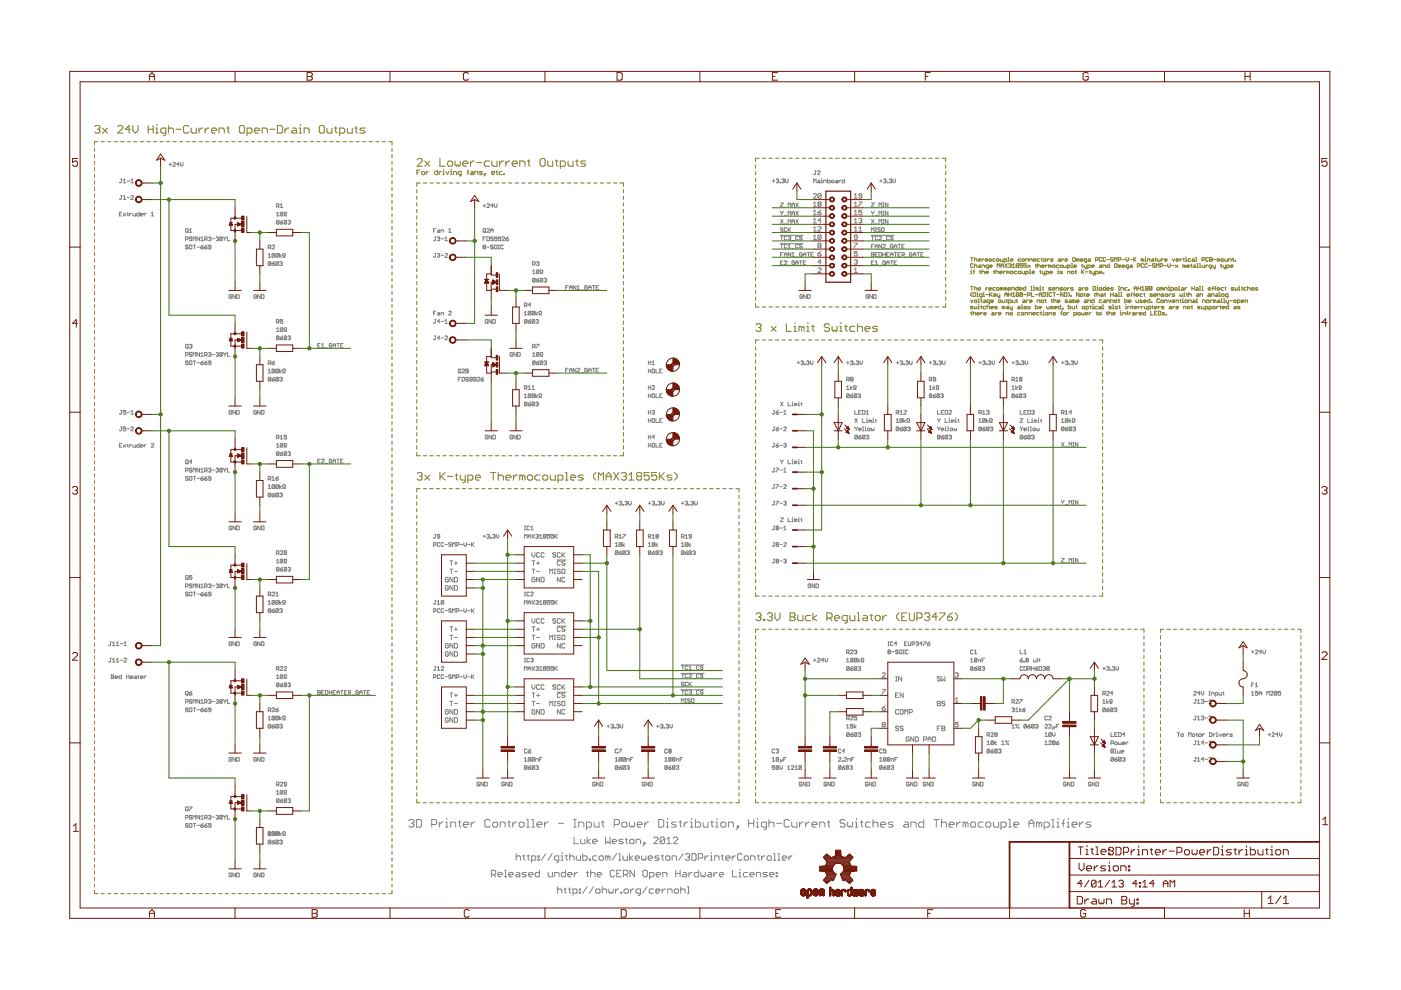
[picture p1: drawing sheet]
<svg xmlns="http://www.w3.org/2000/svg" width="297mm" height="210mm" viewBox="0 0 297 210" stroke-linecap="round" stroke-linejoin="round" font-family="sans-serif">
<g fill="none" stroke="#807b1d" stroke-width=".21">
<path d="M20 31.4v.7M20 32.8v.7M20 34.2v.7M20 35.5v.8M20 36.9v.7M20 38.3v.7M20 39.7v.7M20.1 26.9l.3-.3h.5l.3 .3v.3l-.3 .2M20.7 27.4h.2M20.8 30h-.8v.7M20.9 27.4l.3 .3v.3l-.3 .2h-.5l-.3-.2M21.4 30h.7"/>
<path d="M21.7 27.2l1.1 1M22.8 27.2l-1.1 1M22.8 30h.7M24.2 30h.7M24.9 26.9l.3-.3h.5l.3 .3v.3l-1.1 1h1.1M25.6 30h.7M27 30h.7M27.7 27.4h-1.1l.8-.8v1.6M28.2 26.6v1.1l.5 .5 .6-.5v-1.1M28.4 30h.7M29.7 30h.7M31.1 30h.7"/>
<path d="M31.4 27.4h1.1M31.4 26.6v1.6M32.5 26.6v1.6M32.5 30h.7M33 28.2h.5M33 27.2h.3v1M33.3 26.4v.2M33.9 30h.7M35.1 28.2h-.8l-.2-.2v-.6l.2-.2h.8v1.3l-.2 .3h-.3M35.3 30h.7M35.7 27.4l.3-.2h.5l.3 .2v.8M35.7 26.6v1.6"/>
<path d="M36.7 30h.7M37.3 27.4h1.1M38.1 30h.6M39.5 30h.6M40 26.9l-.3-.3h-.5l-.3 .3v1.1l.3 .2h.5l.3-.2M40.5 27.2v.8l.3 .2h.8v-1M40.8 30h.7M42.2 27.2v1M42.2 30h.7M43 27.2h-.3l-.5 .5M43.5 27.2v1M43.6 30h.7"/>
<path d="M44.3 27.2h-.3l-.5 .5M44.8 27.7h1.1v-.3l-.3-.2h-.5l-.3 .2v.6l.3 .2h.5M45 30h.7M46.4 30h.7M46.5 28.2v-1h.8l.3 .2v.8M47.8 30h.6M48.1 27.2h.5M48.4 26.9v1.1l.2 .2M49.2 30h.6M50.5 30h.7M51 26.6h.6l.2 .3v1.1l-.2 .2h-.6l-.2-.2v-1.1zM51.9 30h.7"/>
<path d="M52.4 28.2h.8l.2-.2v-.6l-.2-.2h-.8v1.6M53.3 30h.7M54 27.7h1v-.3l-.2-.2h-.6l-.2 .2v.6l.2 .2h.6M54.7 30h.7M55.6 28.2v-1h.8l.3 .2v.8M56.1 30h.7M57.2 27.4h1.1M57.5 30h.7M58.8 26.6h.8l.3 .3v1.1l-.3 .2h-.8zM58.9 30h.6M60.3 30h.6M60.4 27.2v1"/>
<path d="M61.3 27.2h-.3l-.6 .5M61.6 30h.7M62.1 27.2h.5l.3 .2v.8h-.8l-.3-.2 .3-.3h.8M63 30h.7M63.4 28.2h.5M63.4 27.2h.3v1M63.7 26.4v.2M64.4 30h.7M64.5 28.2v-1h.8l.2 .2v.8M65.8 30h.7M67.2 30h.7M68 26.6h.5l.3 .3v1.1l-.3 .2h-.5l-.3-.2v-1.1z"/>
<path d="M68.5 30h.8M69.3 27.2v.8l.3 .2h.8v-1M69.9 30h.7M70.9 27.2h.6M71.2 26.9v1.1l.3 .2M71.3 30h.7M72 28.2h.8l.3-.2v-.6l-.3-.2h-.8v1.6M72.7 30h.7M73.6 27.2v.8l.3 .2h.8v-1M74.1 30h.7M75.2 27.2h.5M75.5 30h.7"/>
<path d="M75.5 26.9v1.1l.2 .2M76.9 30h.7M77.4 27.2h-.8l-.3 .2 .3 .3h.5l.3 .3-.3 .2h-.8M78.2 30h.8M79.6 30h.7M81 30h.7M82.4 30h.7v.7M83.1 31.4v.7M83.1 32.8v.7M83.1 34.2v.7M83.1 35.5v.8M83.1 36.9v.7"/>
<path d="M83.1 38.3v.7M83.1 39.7v.7M88.4 36.5h.3M88.4 33.9l.3-.3h.5l.3 .3v.2l-1.1 1.1h1.1M89 36.1h-.6v.9M89.1 38.8h-.7v.7M89.5 36.3l.5 .2v.4l-.2 .1-.4-.1v-.4zM89.8 38.8h.7M90.1 34.1l1 1.1M90.3 36.3v.7M90.8 36.3l-.5 .4M91.1 34.1l-1 1.1"/>
<path d="M91.2 38.8h.6M92.6 38.8h.6M92.8 36.1v.9h-.5l-.2-.1v-.4l.2-.2h.5M93.1 36.3v.7M93.3 33.6v1.6h1.1M93.6 36.3l-.5 .4M93.9 38.8h.7M93.9 37h.3M93.9 36.3h.2v.7M94.1 35.9v.2M94.5 36.3l.4 .7 .3-.7M94.9 34.4l.3-.3h.5l.3 .3v.5l-.3 .3h-.5l-.3-.3z"/>
<path d="M95.3 38.8h.7M95.5 37h.3M95.5 36.3h.2v.7M95.7 35.9v.2M96.1 37v-.7h.5l.2 .2v.5M96.5 34.1v.8l.3 .3 .2-.3 .3 .3 .3-.3v-.8M96.7 38.8h.7M97.8 37h-.5l-.2-.1v-.4l.2-.2h.5v.9l-.3 .1M98.1 38.8h.7M98.1 34.7h1.1v-.3l-.3-.3h-.5l-.3 .3v.5l.3 .3h.5M99.1 36.5h.3M99.4 36.1l-.2 .1v.8"/>
<path d="M99.5 38.8h.7M99.7 34.1v1.1M99.9 36.3l.4 .2v.5h-.4l-.2-.1 .2-.2h.4M100.6 34.1h-.3l-.6 .6M100.7 37v-.7h.4l.2 .2v.5M100.9 38.8h.7M101.1 34.4h1.1M102.3 38.8h.7M102.3 36.3h-.5l-.1 .2 .1 .2h.3l.2 .2-.2 .1h-.4M102.8 36.9h.1v.1h-.1zM102.9 37l-.3 .3M103.6 38.8h.8"/>
<path d="M103.8 34.1h-.8l-.3 .3v.5l.3 .3h.8M104.2 36.7h.7l-.2-.4h-.3l-.2 .2 .2 .5h.3M104.3 34.1v.8l.3 .3h.8v-1.1M105 38.8h.8M105.2 36.3h.3M105.3 36.2v.7l.2 .1M105.9 34.1v1.1M106.4 38.8h.8M106.5 36.3h-.5l-.2 .2v.4l.2 .1h.5M106.7 34.1h-.3l-.5 .6M106.8 36.9l.1 .1zM107.2 34.1v1.1"/>
<path d="M107.8 38.8h.7M108 34.1h-.2l-.6 .6M108.6 34.7h1.1v-.3l-.3-.3h-.6l-.2 .3v.5l.2 .3h.6M109.2 38.8h.7M110.2 35.2v-1.1h.8l.3 .3v.8M110.6 38.8h.7M111.8 34.1h.6M112 38.8h.7M112.1 33.9v1l.3 .3M113.4 38.8h.7M114.8 38.8h.7M114.8 33.6h.5l.3 .3v1l-.3 .3h-.5l-.3-.3v-1z"/>
<path d="M116.1 34.1v.8l.3 .3h.8v-1.1M116.2 38.8h.7M117.6 38.8h.6M117.7 34.1h.6M118 33.9v1l.3 .3M118.8 35.2h.8l.3-.3v-.5l-.3-.3h-.8v1.7M119 38.8h.6M120.3 38.8h.7M120.4 34.1v.8l.3 .3h.8v-1.1M121.7 38.8h.7M122.1 34.1h.5M122.3 33.9v1l.3 .3"/>
<path d="M123.1 38.8h.7M124.2 34.1h-.8l-.3 .3 .3 .3h.5l.3 .2-.3 .3h-.8M124.5 38.8h.7M125.9 38.8h.7M127.3 38.8h.7M128.7 38.8h.7M130.1 38.8h.7M131.5 38.8h.7v.7M160.2 34.9v.8M160.2 36.3v.8M160.2 37.7v.8M160.2 39.1v.8"/>
<path d="M160.9 33.6h-.7v.7M161.6 33.6h.7M163 33.6h.8M164.4 33.6h.8M165.8 33.6h.8M167.3 33.6h.7M168.7 33.6h.7M170.1 33.6h.7M171.5 33.6h.7M172.9 33.6h.7M174.3 33.6h.8M175.7 33.6h.8"/>
<path d="M177.1 33.6h.8M178.6 33.6h.7M180 33.6h.7M181.4 33.6h.7M182.8 33.6h.7M184.2 33.6h.7M185.6 33.6h.8M187 33.6h.8M188.5 33.6h.7M189.9 33.6h.7M191.3 33.6h.7M192.7 33.6h.7"/>
<path d="M194.1 33.6h.7M195.5 33.6h.8M196.9 33.6h.8M198.3 33.6h.8M199.8 33.6h.7v.7M200.5 34.9v.8M200.5 36.3v.8M200.5 37.7v.8M200.5 39.1v.8M20 41.1v.7M20 42.4v.8M20 43.8v.7"/>
<path d="M20 45.2v.7M20 46.6v.7M20 48v.7M20 49.4v.7M20 50.7v.7M20 52.1v.7M20 53.5v.7M20 54.9v.7M20 56.3v.7M20 57.6v.7M20 59v.7M83.1 41.1v.7"/>
<path d="M83.1 42.4v.8M83.1 43.8v.7M83.1 45.2v.7M83.1 46.6v.7M83.1 48v.7M83.1 49.4v.7M83.1 50.7v.7M83.1 52.1v.7M83.1 53.5v.7M83.1 54.9v.7M83.1 56.3v.7M83.1 57.6v.7"/>
<path d="M83.1 59v.7M88.4 40.2v.7M88.4 41.6v.7M88.4 43v.7M88.4 44.4v.7M88.4 45.7v.8M88.4 47.1v.8M88.4 48.5v.8M88.4 49.9v.8M88.4 51.3v.8M88.4 52.7v.7M88.4 54.1v.7"/>
<path d="M88.4 55.5v.7M88.4 56.9v.7M88.4 58.3v.7M88.4 59.7v.7M132.2 40.2v.7M132.2 41.6v.7M132.2 43v.7M132.2 44.4v.7M132.2 45.7v.8M132.2 47.1v.8M132.2 48.5v.8M132.2 49.9v.8"/>
<path d="M132.2 51.3v.8M132.2 52.7v.7M132.2 54.1v.7M132.2 55.5v.7M132.2 56.9v.7M132.2 58.3v.7M132.2 59.7v.7M160.2 40.5v.8M160.2 41.9v.8M160.2 43.3v.8M160.2 44.8v.6M160.2 46.2v.6"/>
<path d="M160.2 47.6v.7M160.2 49v.7M160.2 50.4v.7M160.2 51.8v.7M160.2 53.2v.7M160.2 54.6v.7M160.2 55.9v.8M160.2 57.3v.8M160.2 58.8v.7M200.5 40.5v.8M200.5 41.9v.8M200.5 43.3v.8"/>
<path d="M200.5 44.8v.6M200.5 46.2v.6M200.5 47.6v.7M200.5 49v.7M200.5 50.4v.7M200.5 51.8v.7M200.5 53.2v.7M200.5 54.6v.7M200.5 55.9v.8M200.5 57.3v.8M200.5 58.8v.7M205.8 54.6h.5"/>
<path d="M205.8 57.5h.1v.5M205.8 58h.2M205.9 57.1v.1M206 54.6v.8M206.3 56l-.1-.1-.4 .1v.6l.1 .1 .4-.1M206.3 57.6h.3M206.6 54.6v.8M206.6 55.9v.8M206.6 55l.4-.1 .1 .5M206.6 56.3l.4-.1 .1 .5M206.6 57.2l-.1 .8M207.4 55.1h.5l-.1-.2-.4 .1v.3l.4 .1"/>
<path d="M207.5 56.2l.4 .1v.4h-.4l-.1-.1 .1-.1h.4M207.7 57.5h.2M207.8 57.3l.1 .7M208.2 54.9v.5M208.2 56.7v-.5l.6 .1v.4M208.2 57.2v.8M208.2 57.6l.4-.1 .2 .1v.4M208.6 54.9l-.4 .2M209 57.8h.6l-.2-.3-.4 .1v.3l.4 .1M209.1 55l-.2-.1v.5M209.1 55v.4M209.1 55l.2-.1 .1 .1v.4"/>
<path d="M209.6 56.7l-.6-.1 .1-.4h.5v.6l-.3 .2M209.8 54.9l.4 .1-.1 .4-.4-.1zM209.8 56.5h.6l-.2-.3-.4 .1v.3l.4 .1M210.6 57.5h.3M210.7 57.3l.2 .7M211 54.9l-.5 .1 .1 .4h.4M211.2 57.6l.4-.1 .1 .5M211.2 57.2v.8M211.4 54.9l.4 .1v.3l-.4 .1-.1-.1zM211.4 56.7v-.8l.3 .3 .3-.3v.8M212 57.8h.5l-.1-.3-.4 .1v.3l.4 .1M212.1 54.9l.1 .5h.5v-.5"/>
<path d="M212.2 56.7v-.5l.3-.3 .3 .3v.5M212.2 56.3h.6M212.8 57.5v.5M212.9 55.4h.4l.2-.4-.6-.1v.8M213 55.9l.6 .8M213.2 57.5l-.4 .3M213.6 55.9l-.6 .8M213.7 54.6h.1v.8M213.7 55.4h.3M213.7 57.6l-.2-.1v.5M213.7 57.6v.4M213.7 57.6l.1-.1 .2 .1v.4"/>
<path d="M213.8 56l.5-.1 .1 .1-.1 .3M214.1 56.3h.2M214.3 55.1h.5l-.2-.2-.3 .1v.3l.3 .1M214.3 56.3l.1 .2-.1 .2-.5-.1M214.4 57.5l.4 .1-.2 .4-.3-.1zM214.6 56.2l.3-.3v.8M214.6 56.7h.6M215.6 56.3l-.2-.1 .2-.3 .4 .1-.1 .3M215.6 56.3l-.2 .2 .2 .2 .4-.1-.1-.3M215.6 56.3h.3M215.6 57.5l-.5 .1 .1 .4h.4M215.9 57.6l.3-.1 .2 .4-.4 .1z"/>
<path d="M216.4 54.9l-.5 .1 .1 .4h.4M216.7 57.5l.1 .5h.4v-.5M216.8 54.9l.4 .1v.3l-.4 .1-.1-.1zM216.8 55.9h-.6v.4l.3-.1 .3 .1-.1 .4-.5-.1M217.5 55.4v-.5l.5 .1v.4M217.5 58h.4l.1-.4-.5-.1v.8M217.6 55.9h-.5v.4l.2-.1 .3 .1-.1 .4-.4-.1M217.9 56.2l.5 .5M218.3 55.4v-.5h.4l.1 .5M218.3 58h.2M218.3 57.2h.1v.8M218.4 56.2l-.5 .5"/>
<path d="M218.8 57.8h.5l-.1-.3-.4 .1v.3l.4 .1M219.1 55.1h.5l-.1-.2-.4 .1 .1 .4h.3M219.5 56.2h.3M219.6 56l.2 .7M220 56.3l.4-.1 .2 .5M220 55.9v.8M220.4 54.9l-.5 .1 .1 .4h.4M220.4 57.5h.3M220.6 57.3l.1 .7M220.7 54.9h.3M220.8 54.7v.6l.2 .1M220.8 56.5h.6l-.2-.3-.4 .1v.3l.4 .1"/>
<path d="M221 57.5l.1 .5h.4M221.4 54.9l.4 .1v.3l-.4 .1-.2-.1zM221.5 57.5v.7l-.3 .1M221.6 56.2v.5M221.8 58h.4l.1-.4-.5-.1v.8M222 54.9v.5M222 56.2l-.4 .3M222.4 54.9l-.4 .2M222.6 56.3l-.3-.1v.5M222.6 56.3v.4M222.6 57.8h.5l-.1-.3-.4 .1v.3l.4 .1M222.6 56.3l.1-.1 .2 .1v.4"/>
<path d="M223.1 56.3l.4-.1 .2 .4-.4 .1zM223.3 54.9h-.4l-.2 .1 .2 .1 .4 .2-.6 .1M224.2 57.5h.1v.5M224.2 58h.3M224.3 57.1v.1M224.5 54.9l.4 .1v.4h-.4l-.2-.1 .2-.2h.4M224.5 56.2l-.6 .1 .2 .4h.4M224.7 56.3l.4-.1 .2 .4-.4 .1zM225.1 54.9v.5M225.3 57.5l-.6 .1 .4 .2 .2 .1-.2 .1h-.4M225.5 54.9l-.4 .2M225.5 56.2v.4l.2 .1h.4v-.5"/>
<path d="M225.8 55.1h.6l-.2-.2-.4 .1v.3l.4 .1M226.4 56.7h.3l.2-.4-.5-.1v.8M226.4 58v-.5l.5 .1v.4M227.2 55.9h.1v.8M227.2 56.7h.2M227.2 57.6l.4-.1 .1 .4-.4 .1zM227.6 54.6l.4 .1v.6l-.2 .1-.4-.1zM227.7 56.5h.5l-.1-.3-.4 .1 .1 .4h.3M228 57.5h.2M228.1 57.3l.1 .7M228.5 55l-.3-.1v.5M228.5 55v.4"/>
<path d="M228.5 55l.2-.1 .1 .1v.4M229 55.1h.6l-.1-.2-.5 .1 .2 .4h.3M229.3 56.2h.3M229.3 57.2v.8M229.5 56l.1 .7M229.5 57.6l.3 .4M229.8 56.2l.2 .5h.4M229.8 57.2l-.5 .6M230.1 57.6h.5M230.4 55.4l-.6-.1 .2-.4h.4v.6l-.3 .2M230.4 56.2v.6l-.3 .2M230.6 56.7h.5l.1-.4-.6-.1v.8"/>
<path d="M230.8 54.9l.4 .1v.4h-.4l-.2-.1 .2-.2h.4M230.9 57.5h.3M231.1 57.3l.1 .7M231.4 56.5h.6l-.1-.3-.5 .1 .2 .4h.3M231.4 57.5l.2 .5h.4M232 57.5v.7l-.3 .1M232.3 55.1h.4l.1-.4-.5-.1v.8M232.3 58h.4l.1-.4-.5-.1v.8M233.1 57.8h.5l-.1-.3-.4 .1 .1 .4h.3M233.2 56.2l.4 .1v.4h-.4l-.1-.1 .1-.1h.4M233.6 54.7l-.1-.1-.4 .1 .1 .7 .4-.1M233.9 56.7v-.5h.4l.1 .5"/>
<path d="M233.9 57.9l.1 .1zM234.4 54.7l-.1-.1-.4 .1v.6l.1 .1 .4-.1M234.7 55h.5M235.2 55.9v.8l-.5-.1 .1-.4h.4M236 54.7l-.1-.1-.4 .1v.2l.5 .2-.1 .3-.4-.1M236.3 56l.1-.1 .4 .1-.1 .7-.4-.1zM236.3 55.4v-.8l.3 .3 .2-.3v.8M237.1 55.1l.5-.1-.1-.4h-.4v.8M237.4 56.3l.1-.1 .1 .1v.4M237.4 56.3l-.3-.1v.5M237.4 56.3v.4M237.9 55h.5"/>
<path d="M237.9 56.5h.5l-.1-.3-.4 .1v.3l.4 .1M238.7 54.6v.5l.3 .3 .2-.3v-.5M239.2 56.7l-.5-.1 .2-.4h.3v.6l-.2 .2M239.5 55h.5M239.7 56.2l.3 .1v.4h-.3l-.2-.1 .2-.1h.3M240.3 54.6v.8M240.5 55l.3 .4M240.8 54.6l-.5 .5M241.1 56.5l.6-.2v-.3l-.6-.1v.8M242.2 55l-.3-.1v.5M242.2 55v.4M242.2 55l.1-.1 .2 .1v.4"/>
<path d="M242.5 56l-.2-.1-.4 .1 .2 .7 .4-.1M242.7 54.9h.2v.5M242.7 55.4h.3M242.9 54.5v.1M243.3 55.4v-.5h.4l.1 .5M243.3 56l-.2-.1-.4 .1 .2 .7 .4-.1M243.6 56.3h.5M244.2 54.9l.4 .1v.4h-.4l-.1-.1 .1-.2h.4M244.9 54.9h.3M244.9 56l-.1-.1-.4 .1 .1 .3 .4 .2-.1 .2-.4-.1M245 54.7l.2 .7M245.2 56.7v-.8l.2 .3 .3-.3v.8"/>
<path d="M245.4 54.9v.4l.2 .1h.4v-.5M246 56.5l.5-.2-.1-.4h-.4v.8M246.3 54.9v.5M246.6 54.9l-.3 .2M246.8 56.3h.5M246.9 55.1h.5l-.1-.2-.4 .1v.3l.4 .1M247.6 55.9v.6l.3 .2 .2-.2v-.6M248.4 56.3h.5M248.5 54.9l.3 .5 .3-.5M249.2 56.2l.5 .5M249.4 55.1h.5l-.2-.2-.3 .1v.3l.3 .1M249.7 56.2l-.5 .5"/>
<path d="M250.2 54.9v.5M250.5 54.9l-.3 .2M250.8 54.9h.3M251 54.7l.1 .7M251.1 56.3l-.3-.1v.5M251.1 56.3v.4M251.1 56.3l.1-.1 .1 .1v.4M251.3 54.9h.2v.5M251.3 55.4h.3M251.5 54.5v.1M251.6 56.5h.5l-.1-.3-.4 .1 .2 .4h.2M252.4 54.9l-.5 .1 .1 .4h.4"/>
<path d="M252.4 56.2h.3M252.6 56l.1 .7M252.8 54.9l.4 .1v.4h-.4l-.1-.1 .1-.2h.4M253.1 56.2l.4 .1v.4h-.4l-.1-.1 .1-.1h.4M253.5 54.6h.1v.8M253.5 55.4h.3M253.8 55.9h.1v.8M253.8 56.7h.3M254.3 55.9h.1v.8M254.3 56.7h.3M254.9 55.1l.5-.1-.2-.4h-.3v.8M254.9 56.2l.1 .5h.4v-.5"/>
<path d="M255.7 56.2v.5M256 56.2l-.3 .3M256.2 54.7l-.2-.1-.3 .1v.6l.1 .1 .4-.1M256.5 54.6l.5 .1-.2 .3 .2 .3-.2 .1h-.3zM256.5 55h.3M256.8 56.7l-.5-.1 .2-.4h.3v.6l-.2 .2M257.1 56.2l.2 .5h.4M257.3 55h.5M257.7 56.2v.6l-.3 .2M258.3 55l-.2-.1v.5M258.3 55v.4M258.3 55l.2-.1 .1 .1v.4"/>
<path d="M258.8 56.2h.2M258.9 55l.4-.1 .1 .4-.4 .1zM258.9 56l.1 .7M259.3 56.2v.4l.5 .1M259.7 54.9l.1 .5h.4v-.5M259.8 56.2v.6l-.2 .2M260.1 56.7h.4l.1-.4-.5-.1v.8M260.5 55.4v-.5h.4l.1 .5M260.9 56.5h.5l-.1-.3-.4 .1 .1 .4h.3M261.3 54.9h.3M261.4 54.7v.6l.2 .1M261.8 55.3l.2 .1z"/>
<path d="M20 60.4v.7M20 61.8v.7M20 63.2v.7M20 64.5v.7M20 65.9v.7M20 67.3v.7M20 68.7v.7M20 70.1v.7M20 71.4v.7M20 72.8v.7M20 74.2v.7M20 75.6v.7"/>
<path d="M20 77v.7M20 78.3v.8M20 79.7v.7M83.1 60.4v.7M83.1 61.8v.7M83.1 63.2v.7M83.1 64.5v.7M83.1 65.9v.7M83.1 67.3v.7M83.1 68.7v.7M83.1 70.1v.7M83.1 71.4v.7"/>
<path d="M83.1 72.8v.7M83.1 74.2v.7M83.1 75.6v.7M83.1 77v.7M83.1 78.3v.8M83.1 79.7v.7M88.4 61.1v.7M88.4 62.5v.7M88.4 63.9v.7M88.4 65.3v.7M88.4 66.7v.7M88.4 68.1v.7"/>
<path d="M88.4 69.5v.6M88.4 70.8v.7M88.4 72.2v.7M88.4 73.6v.7M88.4 75v.7M88.4 76.4v.7M88.4 77.8v.7M88.4 79.2v.7M132.2 61.1v.7M132.2 62.5v.7M132.2 63.9v.7M132.2 65.3v.7"/>
<path d="M132.2 66.7v.7M132.2 68.1v.7M132.2 69.5v.6M132.2 70.8v.7M132.2 72.2v.7M132.2 73.6v.7M132.2 75v.7M132.2 76.4v.7M132.2 77.8v.7M132.2 79.2v.7M160.2 60.2v.7M160.2 61.6v.7"/>
<path d="M160.2 63v.7M160.2 64.4v.7h.7M160.2 73.5v.7M160.2 74.9v.7M160.2 76.3v.7M160.2 77.7v.8M160.2 79.1v.8M160.3 68.9l.2-.3h.6l.2 .3v.3l-.2 .3M160.8 69.5h.3M160.9 72.1h-.7v.7M161.1 69.5l.2 .2v.3l-.2 .3h-.6l-.2-.3M161.6 72.1h.7"/>
<path d="M161.6 65.1h.7M163 72.1h.7M163 65.1h.8M163.5 69.2l1.1 1.1M164.4 72.1h.7M164.4 65.1h.8M164.6 69.2l-1.1 1.1M165.8 72.1h.7M165.8 65.1h.8M166.7 68.6v1.7h1.1M167.2 72.1h.7M167.3 65.1h.7"/>
<path d="M168.3 69.2h.3v1.1M168.3 70.3h.6M168.6 68.4v.2M168.6 72.1h.7M168.7 65.1h.7M169.9 69.5l-.2-.3h-.3v1.1M169.9 69.5v.8M169.9 69.5l.3-.3 .3 .3v.8M170 72.1h.7M170.1 65.1h.7M171 70.3h.5M171 69.2h.3v1.1"/>
<path d="M171.3 68.4v.2M171.4 72.1h.7M171.5 65.1h.7M172.1 69.2h.5M172.3 68.9v1.1l.3 .3M172.8 72.1h.7M172.9 65.1h.7M174.2 72.1h.7M174.3 65.1h.8M175.6 72.1h.7M175.7 65.1h.8M175.9 68.9l-.3-.3h-.5l-.3 .3v.3l.3 .3h.5l.3 .2v.3l-.3 .3h-.5l-.3-.3"/>
<path d="M176.4 69.2v.8l.3 .3 .2-.3 .3 .3 .3-.3v-.8M177 72.1h.7M177.1 65.1h.8M178 70.3h.5M178 69.2h.3v1.1M178.3 68.4v.2M178.4 72.1h.7M178.6 65.1h.7M179.1 69.2h.5M179.3 68.9v1.1l.3 .3M179.8 72.1h.7M180 65.1h.7"/>
<path d="M181.2 72.1h.7M181.2 69.2h-.8l-.2 .3v.5l.2 .3h.8M181.4 65.1h.7M181.8 69.5l.2-.3h.6l.2 .3v.8M181.8 68.6v1.7M182.6 72.1h.7M182.8 65.1h.7M183.4 69.7h1.1v-.2l-.3-.3h-.5l-.3 .3v.5l.3 .3h.5M184 72.1h.7M184.2 65.1h.7M185.4 72.1h.8M185.6 65.1h.8"/>
<path d="M186.1 69.2h-.8l-.3 .3 .3 .2h.5l.3 .3-.3 .3h-.8M186.8 72.1h.7M187 65.1h.8M188.2 72.1h.7M188.5 65.1h.7M189.6 72.1h.7M189.9 65.1h.7M191 72.1h.7M191.3 65.1h.7M192.4 72.1h.7M192.7 65.1h.7M193.8 72.1h.7"/>
<path d="M194.1 65.1h.7M195.2 72.1h.7M195.5 65.1h.8M196.6 72.1h.7M196.9 65.1h.8M198 72.1h.7M198.3 65.1h.8M199.4 72.1h.8M200.5 64.4v.7h-.7M200.5 60.2v.7M200.5 61.6v.7M200.5 63v.7"/>
<path d="M200.8 72.1h.8M202.2 72.1h.8M203.6 72.1h.8M205 72.1h.8M205.8 60.7h.5M205.8 63.6l.2 .6 .3-.6M205.8 66.3h.2M205.9 66.1l.1 .7M206 60.7v.8M206 62l-.2 .3v.3l.2 .2M206.3 65l-.5 .1 .5 .2-.5 .2M206.3 62l.6 .2-.2 .6h-.4z"/>
<path d="M206.3 66v.8M206.3 66.4l.4-.1 .2 .5M206.4 72.1h.7M206.6 60.7v.8M206.6 65l.1 .5 .4-.2v-.3M206.6 61.2l.4-.2 .1 .5M206.7 63.6l.4 .2-.1 .4-.4-.2zM207.1 66.5h.6l-.2-.2-.4 .1v.3l.4 .1M207.1 62.8h.3M207.1 62.3h.2v.5M207.3 61.9v.1M207.4 61.3h.5l-.1-.3-.4 .2v.2l.4 .1"/>
<path d="M207.4 64.2h.3M207.4 63.4h.1v.8M207.4 65h.1v.5M207.4 65.5h.3M207.5 64.5v.2M207.8 72.1h.7M207.9 66.3v.5M207.9 63.6h.3M207.9 65h.3M208.1 63.5l.1 .7M208.1 64.8l.1 .7M208.2 62.8l-.5-.1 .1-.4h.4v.7l-.3 .1"/>
<path d="M208.3 66.3l-.4 .2M208.5 62.8h.3M208.5 62.3h.1v.5M208.6 66.5h.5l-.1-.2-.4 .1v.3l.4 .1M208.6 63.6h.3l.1 .2v.4h-.4l-.1-.2 .1-.1h.4M208.6 61.9v.1M209 61v.5M209 62.5h.6M209 65l-.5 .1 .1 .4h.4M209.2 72.1h.7M209.3 65.1l.4-.1 .1 .5M209.3 64.7v.8"/>
<path d="M209.4 61l-.4 .3M209.7 61.3h.5l-.1-.3-.4 .2 .1 .3h.3M209.8 62v.8M209.8 64.2l-.5-.2 .1-.4h.4v.7l-.2 .2M209.9 62.5l.5 .3M210.1 63.9h.5l-.1-.3h-.3l-.1 .2 .1 .4h.3M210.1 65.2h.5l-.1-.2-.4 .1 .1 .4h.3M210.4 66.3l.3 .1v.4h-.3l-.2-.1 .5-.2M210.4 62l-.6 .6M210.6 62.6h.6l-.2-.3h-.3l-.1 .2 .1 .3h.3M210.7 72.1h.6M211 61h-.4l-.1 .2 .1 .3h.4"/>
<path d="M211 66.3v.5M211.4 61l.4 .2-.1 .3-.4-.1zM211.4 62.3l.2 .5h.4M211.4 65l-.5 .1 .4 .1 .1 .1-.1 .2h-.4M211.4 66.3l-.4 .2M211.7 63.8l.4-.2 .1 .4-.4 .2zM211.7 66.5h.5l-.1-.2-.4 .1v.3l.4 .1M212 62.3v.7l-.3 .1M212.1 72.1h.6M212.4 61.2l-.3-.2v.5M212.4 61.2l.1-.2 .2 .2v.3M212.4 61.2v.3"/>
<path d="M212.5 63.6v.4l.2 .2h.3v-.6M212.8 65.1v.4M212.8 65.1l-.3-.1v.5M212.8 65.1l.1-.1 .1 .1v.4M213 62.5h.6M213 62.8v-.5l.3-.3 .3 .3v.5M213.2 61.2l-.3-.2v.5M213.2 61.2l.1-.2 .2 .5M213.2 61.2v.3M213.3 66.8v-.5h.4l.1 .5M213.3 63.6h.3M213.5 63.5l.1 .7"/>
<path d="M213.5 65l.3 .1v.4h-.3l-.2-.2 .2-.1h.3M213.5 72.1h.7M213.7 61.3h.6l-.2-.3h-.3l-.1 .2 .1 .3h.3M213.8 62v.8M213.8 64.2l.6-.2-.1-.4h-.5v.9M213.8 62.5h.6M214.1 66.4l.4-.1 .1 .4-.3 .1zM214.1 65l.2 .5h.3M214.4 62v.8M214.5 61.5v-.5h.4l.2 .5M214.6 62.3l.3-.3v.8M214.6 62.8h.6"/>
<path d="M214.6 63.6l.2 .6h.4v-.6M214.6 65v.6l-.2 .2M214.9 72.1h.7M215.4 63.6h.3M215.6 62.5l-.2-.2 .2-.3 .4 .2-.1 .3M215.6 62.5l-.2 .1 .2 .2 .4-.1-.1-.2M215.6 62.5h.3M215.6 63.5v.5l.1 .2M215.9 60.7v.8h-.5l-.1-.1 .1-.4h.5M215.9 65l.3 .1v.4h-.3l-.2-.2 .2-.1h.3M216.1 61.3h.6l-.2-.3h-.3l-.1 .2 .1 .3h.3M216.2 66.3l-.5 .1 .2 .4h.3"/>
<path d="M216.2 72.1h.8M216.5 64.7h.2v.8M216.5 65.5h.3M216.7 66.3l.4 .1-.2 .4-.4-.1zM216.8 62.2l-.1-.2-.5 .2v.5M216.8 62.2v.5l-.1 .1-.5-.1M216.8 62.2l-.6 .5M216.9 63.6h.3l.1 .2v.4h-.4l-.1-.2 .1-.1h.4M217.1 62.5h.5M217.3 66.8v-.5h.4l.2 .5M217.5 60.7v.8l-.6-.1 .2-.4h.4M217.6 63.6v.6"/>
<path d="M217.6 65l-.5 .1 .4 .1 .1 .1-.1 .2h-.4M217.6 72.1h.8M217.9 62.6l.5-.1-.1-.5h-.4v.8M217.9 65.1l.4-.1 .1 .3-.4 .2zM218 63.6l-.4 .3M218.2 66.8v-.5l.5 .1v.4M218.3 63.9h.5l-.1-.3h-.3l-.1 .2 .1 .4h.3M218.5 60.7h.2v.8M218.5 61.5h.3M218.7 62v.8h.5M219 66.5h.5l-.2-.2-.3 .1v.3l.3 .1M219 72.1h.8"/>
<path d="M219.1 61h.1v.5M219.1 61.5h.2M219.2 60.6v.1M219.5 64.7v.8l.5-.2-.1-.3h-.4M219.5 62.5h.5M219.9 61.2l-.3-.2v.5M219.9 61.2v.3M219.9 64.2v-.6h.4l.1 .6M219.9 61.2l.1-.2 .1 .5M220.3 62.8v-.5l.3-.3 .2 .3v.5M220.3 65.2h.5l-.1-.2-.4 .1 .1 .4h.3M220.3 62.5h.5"/>
<path d="M220.3 66.3l-.5 .1 .1 .4h.4M220.4 61h.2v.5M220.4 61.5h.3M220.4 72.1h.8M220.6 60.6v.1M220.6 66.3h.2M220.7 66.1l.1 .7M220.8 63.6h.3l.1 .2-.1 .4-.4-.2zM221 61h.2M221.1 66.3h.1v.5M221.1 62l.5 .2-.1 .6h-.4zM221.1 60.9l.1 .6"/>
<path d="M221.1 66.8h.3M221.2 65.9v.1M221.5 63.6h.3M221.6 66.4l.4-.1 .2 .4-.4 .1zM221.6 63.5v.5l.2 .2M221.8 72.1h.8M221.9 62.8h.3M221.9 62h.3M221.9 65l.1 .5h.4v-.5M222 62v.8M222.4 66.8v-.5h.5l.1 .5M222.9 61h-.5l-.1 .2 .4 .1 .2 .1-.2 .1h-.4"/>
<path d="M222.9 63.6h.2M223 62.2l-.1-.2-.5 .2v.5l.2 .1 .4-.1M223 63.5l.1 .7M223.1 61.3h.6l-.2-.3-.4 .2v.2l.4 .1M223.2 72.1h.8M223.3 65h-.4l-.2 .1 .2 .1 .4 .1-.6 .2M223.3 62h.5M223.4 63.8l.4-.2 .1 .6M223.4 63.4v.8M223.5 62v.8M223.5 65.2h.6l-.2-.2-.4 .1 .2 .4h.2M223.8 66.3l-.5 .1 .5 .3-.5 .1"/>
<path d="M223.9 61.5v-.5h.4l.2 .5M224.1 62.5h.5M224.2 63.9h.5l-.1-.3-.4 .2v.2l.4 .2M224.7 72.1h.7M224.9 64.7v.8l-.6-.2 .2-.3h.4M224.9 66.4h.2M225.1 66l-.1 .8M225.3 65.3l.1 .2zM225.3 61h-.4l-.2 .2 .4 .1 .2 .1-.2 .1h-.4M225.4 62v.8l-.5-.8v.8M225.4 66.4l.4-.1 .1 .4-.4 .1zM225.4 65.5l-.3 .3"/>
<path d="M225.7 61l.4 .2-.2 .3-.4-.1zM225.7 62l.5 .2-.1 .6h-.4zM226.1 72.1h.6M226.2 66.3v.5M226.4 61v.5M226.4 63.6h-.5l-.1 .2 .6 .2-.6 .2M226.5 62l.2 .3v.3l-.2 .2M226.5 64.7v.8l.5-.2-.1-.3h-.4M226.6 66.3l-.4 .2M226.7 63.6l.5 .2v.4h-.5l-.1-.2 .1-.1h.5M226.7 61l-.3 .3M227 62.7l.2 .1z"/>
<path d="M227.3 65l.1 .5h.4v-.5M227.5 72.1h.7M227.6 61h-.4l-.2 .2 .6 .2-.6 .1M227.7 63.8l-.3-.2v.6M227.7 63.8l.1-.2 .2 .2v.4M227.7 66.8h.4l.1-.4-.5-.1v.8M227.7 63.8v.4M228.1 65h.3M228.2 63.9h.6l-.1-.3h-.3l-.2 .2 .2 .4h.3M228.2 64.8l.2 .7M228.5 66.4l.4-.1 .1 .4-.3 .1zM228.8 62v.8l-.6-.8v.8"/>
<path d="M228.8 61l.4 .2v.3h-.4l-.1-.1 .1-.1h.4M228.9 72.1h.7M229.2 62.3h.3l.1 .2-.1 .3-.5-.1zM229.3 66.3v.4l.2 .1 .3-.1v-.4M229.5 61v.5M229.6 65l.4 .1-.2 .4-.3-.2zM229.8 61l-.3 .3M229.8 62.3h.3M230 63.6h.3l.1 .2v.4h-.4l-.2-.2 .2-.1h.4M230 62.2l.1 .6M230.1 61.3h.5l-.1-.3-.4 .2v.2l.4 .1M230.1 66.5h.5l-.1-.2-.4 .1v.3l.4 .1"/>
<path d="M230.3 65.5l.5-.2-.2-.3h-.3v.8M230.3 72.1h.7M230.4 62.6h.5l-.1-.3-.4 .2v.2l.4 .1M230.6 64.2v-.6h.5l.1 .6M230.9 66.3v.5M231.1 65h.2M231.2 64.8l.1 .7M231.3 66.3l-.4 .2M231.6 65h.1v.5M231.6 65.5h.3M231.7 72.1h.7M231.7 60.7l.6 .2-.2 .6h-.4z"/>
<path d="M231.7 64.5v.2M232 63.4v.8h-.4l-.2-.2 .2-.4h.4M232 62.3h.3M232.1 62.2l.2 .6M232.4 66.3h.3M232.5 62.5l.4-.2 .2 .5M232.5 61h.2v.5M232.5 61.5h.3M232.5 62v.8M232.5 66.1l.2 .7M232.7 65l-.6 .1 .2 .4h.4M232.7 60.6v.1"/>
<path d="M232.9 66.4l.5-.1 .1 .4-.4 .1zM233.1 65l.4 .1v.4h-.4l-.2-.2 .2-.1h.4M233.1 72.1h.7v.7M233.2 61h.3l.1 .2-.1 .3-.4-.1zM233.5 62.3l.4 .2v.3h-.4l-.1-.1 .1-.1h.4M233.6 63.6h-.4l-.1 .2 .1 .4h.4M233.7 64.7h.2v.8M233.7 65.5h.3M233.8 73.5v.7M233.8 74.9v.7M233.8 76.3v.7M233.8 77.7v.8"/>
<path d="M233.8 79.1v.8M234 63.6l.4 .2v.4l-.5-.2 .5-.1M234.2 62.3h.2M234.3 62.2l.1 .6M234.4 60.7v.8l-.5-.1 .1-.4h.4M234.5 66.3h.3M234.7 61.3h.5l-.1-.3-.4 .2v.2l.4 .1M234.7 64.2v-.6h.4l.1 .6M234.7 66.1v.6l.1 .1M235.1 66.4l.4-.1 .1 .1v.4M235.1 66v.8M235.5 62v.8"/>
<path d="M235.5 64.2v-.6h.4l.1 .6M235.5 62.5h.5M235.6 65h-.4l-.1 .1 .1 .1 .4 .1-.5 .2M235.9 64.7h.1v.8M235.9 66.5h.5l-.1-.2-.4 .1 .1 .4h.3M235.9 65.5h.2M236 61h-.4l-.1 .2 .4 .1 .1 .1-.1 .1h-.4M236 62v.8M236.4 63.6l.4 .2-.1 .4-.4-.2zM236.4 62.3l.4 .2v.3h-.4l-.1-.1 .1-.1h.4M236.4 65.1l.4-.1 .2 .3-.4 .2zM237.1 60.7h.3"/>
<path d="M237.1 61.5h.3M237.1 62h.1v.8M237.1 62.8h.3M237.1 63.6h.3M237.2 63.5l.2 .7M237.2 60.7v.8M237.2 65h.3M237.4 64.8l.1 .7M237.5 66.3h.1v.5M237.5 66.8h.3M237.6 61.5v-.5h.5l.1 .5M237.6 65.9v.1"/>
<path d="M237.6 62.8h.3M237.6 62h.2v.8M238.1 66.8v-.5l.5 .1v.4M238.4 63.4v.8l.6-.2-.1-.4h-.5M238.6 65h.1v.5M238.6 65.5h.3M238.7 64.5v.2M238.9 66.4h.2M239 61h-.4l-.2 .2 .2 .3h.4M239 62.6h.5l-.1-.3h-.3l-.1 .2 .1 .3h.3M239.1 65.5v-.5h.4l.2 .5M239.1 66l-.1 .8"/>
<path d="M239.2 61.4l.2 .1zM239.2 63.9h.6l-.1-.3-.5 .2v.2l.5 .2M239.4 66.3v.5M239.8 62.5h.2M239.8 66.3l-.4 .2M239.9 65h.3M240 64.8v.5l.2 .2M240 62l-.1 .8M240.2 66.3l.4 .1v.4h-.4l-.2-.1 .6-.2M240.3 62.5h.3M240.5 61.5v-.5l.2-.3 .3 .3v.5M240.5 65.2h.5l-.2-.2-.3 .1 .1 .4h.2"/>
<path d="M240.5 61.2h.5M240.6 62l-.1 .8M240.8 62.6h.6l-.1-.3-.5 .2v.2l.5 .1M240.8 63.6v.4l.2 .2h.4v-.6M240.8 66.3v.5M241.3 61.2h.5M241.3 60.7v.8M241.3 65v.5M241.3 66.3l-.5 .2M241.5 66.5h.6l-.2-.2-.4 .1v.3l.4 .1M241.7 65l-.4 .2M241.8 60.7v.8"/>
<path d="M241.9 65v.5M242.1 61.5h.5M242.1 61l.2-.3v.8M242.2 62.3h-.4l-.1 .2 .1 .3h.4M242.2 63.6h-.4l-.1 .2 .5 .2-.5 .2M242.3 65l-.4 .2M242.5 63.9h.5l-.1-.3-.4 .2v.2l.4 .2M242.5 62.3h.2M242.6 62.2l.1 .6M242.6 65l.1 .5h.4v-.5M242.9 66v.8l-.6-.1 .2-.4h.4M243 61.2l-.1-.2 .1-.3 .4 .2-.1 .3"/>
<path d="M243 61.2l-.1 .1 .1 .2 .4-.1-.1-.2M243 61.2h.3M243.4 65.5h.4l.2-.4-.6-.1v.8M243.8 63.4v.8h-.4l-.1-.4 .1-.2h.4M244 66v.8h.5M244.1 64l.1 .2zM244.2 60.9l-.4-.2-.1 .7M244.2 60.9v.5l-.1 .1-.4-.1M244.2 60.9l-.5 .5M244.2 65h.3M244.4 64.8l.1 .7M244.4 62.3h-.4l-.2 .2 .4 .1 .2 .1-.2 .1h-.4"/>
<path d="M244.6 62.6h.6l-.2-.3-.4 .2v.2l.4 .1M244.8 65.2h.5l-.1-.2-.4 .1 .1 .4h.3M244.8 66.4h.2M245.3 66h-.5v.8h.5M245.4 62.8v-.5h.4l.2 .5M245.4 61h.3l.1 .2-.1 .3-.4-.1zM245.6 66l.5 .1-.1 .7h-.4zM245.6 65v.5M245.8 63.5l-.1-.1-.4 .1 .1 .7 .4-.2M246 65l-.4 .2M246.3 63.6l.3 .2-.1 .4-.4-.2zM246.4 61.2l-.3-.2v.5"/>
<path d="M246.4 61.2v.3M246.4 61.2l.1-.2 .1 .5M246.8 65l-.5 .1 .5 .2-.5 .2M246.8 62.3h-.4l-.1 .2 .5 .2-.5 .1M246.9 61.5v-.5h.4l.1 .5M246.9 64.2v-.6h.4l.1 .6M246.9 66.3h-.4l-.1 .1 .1 .1 .4 .2-.5 .1M247.2 62.3l.4 .2-.2 .3-.3-.1zM247.2 66.7l.1 .1zM247.7 61h.2v.5M247.7 61.5h.3M247.7 63.6l.3 .6 .3-.6"/>
<path d="M247.9 60.6v.1M247.9 62.3v.5M248 65l.4 .1v.4h-.4l-.1-.2 .1-.1h.4M248.3 61.5l.5-.1-.1-.4h-.4v.8M248.3 62.3l-.4 .3M248.5 63.9h.6l-.2-.3-.4 .2v.2l.4 .2M248.7 65v.5M249.1 65l-.4 .2M249.1 62.3h-.4l-.2 .2 .4 .1 .2 .1-.2 .1h-.4M249.2 61h.3l.1 .2-.1 .3-.4-.1zM249.4 64.2v-.6h.3l.2 .6M249.4 65.2h.5l-.2-.2-.3 .1 .1 .4h.2"/>
<path d="M249.9 60.7h.1v.8M249.9 61.5h.3M250.2 62.3l.1 .5 .4-.1v-.4M250.2 63.6h.2M250.3 63.5l.1 .7M250.5 61l.5 .2v.3h-.5l-.1-.1 .1-.1h.5M250.7 63.6h.1v.6M250.7 64.2h.3M250.8 63.2v.2M251 65.5v-.5h.3l.2 .5M251 62.3h.1v.5M251 62.8h.2"/>
<path d="M251.1 61.9v.1M251.2 61v.5M251.3 63.6h.3l.2 .2-.2 .4-.4-.2zM251.5 62.3h.3M251.6 62.2l.2 .6M251.6 61l-.4 .3M251.9 65l.4 .1-.2 .4-.3-.2zM252 62.5l.1-.2h.3l.2 .5M252 64.2v-.6h.4l.2 .6M252 62v.8M252.6 65h.2M252.7 61.2h.5"/>
<path d="M252.7 60.7v.8M252.7 64.8l.1 .7M253 63.6h.2l.2 .2v.4h-.4l-.2-.2 .2-.1h.4M253.2 60.7v.8M253.6 61h.3l.2 .2v.3h-.5l-.1-.1 .1-.1h.5M253.6 64.2h.3M253.6 63.4h.2v.8M253.8 62.3h.3l.1 .2v.3h-.4l-.2-.1 .2-.1h.4M254.3 60.7h.1v.8M254.3 61.5h.3M254.4 65l-.5 .1 .5 .2-.5 .2M254.4 62.8v-.5h.5l.1 .5"/>
<path d="M254.7 65l.2 .5h.3v-.5M254.9 60.7h.1v.8M254.9 61.5h.2M255 64.2v-.6h.4l.1 .2v.4M255.5 65.5h.4l.1-.4-.5-.1v.8M255.9 63.6l.4 .2-.1 .4-.4-.2zM256.2 61.3h.5l-.1-.3-.4 .2v.2l.4 .1M256.2 62.3h.3l.1 .2v.3h-.4l-.2-.1 .2-.1h.4M256.3 65.5h.4l.1-.4-.5-.1v.8M256.6 63.6v.6M256.8 62.8v-.5h.5l.1 .5M257 61.2h.3"/>
<path d="M257 63.6l-.4 .3M257.3 60.7l-.2 .8M257.3 65l.4 .1-.2 .4-.4-.2zM257.5 63.8l.2-.2 .1 .2v.4M257.5 61.2h.3M257.5 63.8l-.2-.2v.6M257.5 63.8v.4M257.8 60.7l-.1 .2v.6M257.8 62.3l.4 .2v.3l-.5-.1 .5-.1M257.9 65v.5M258.1 61.3h.5l-.1-.3-.4 .2 .1 .3h.3M258.2 63.6l.4 .2v.4h-.4l-.1-.2 .1-.1h.4"/>
<path d="M258.3 65l-.4 .2M258.5 62h.1v.8M258.5 62.8h.3M258.6 65h.3M258.8 64.8l.1 .7M258.9 63.4h.1v.8M258.9 64.2h.2M259.1 65.2h.6l-.1-.2-.5 .1v.2l.5 .2M259.1 62.3h.3l.2 .2-.2 .3-.4-.1zM259.4 61h-.4l-.1 .2 .1 .3h.4M259.4 63.4h.2v.8M259.4 64.2h.3"/>
<path d="M259.7 61h.2M259.8 60.9l.1 .6M259.9 63.6v.4l.6 .2M260.4 62.8l-.6-.1 .1-.4h.5v.7l-.3 .1M260.5 63.6v.7l-.3 .2M260.5 64.7v.8l-.6-.2 .2-.3h.4M260.7 63.8h.6M261.6 61h-.4l-.2 .2 .2 .1 .4 .1-.6 .1M261.7 63.6l.4 .2-.1 .4-.4-.2zM261.7 65l.4 .1v.4h-.4l-.1-.2 .1-.1h.4M261.8 61l.2 .5 .4-.1v-.4M262.4 64.2l.5-.2-.1-.4h-.4v.9"/>
<path d="M262.6 61h.2v.5M262.6 61.5h.3M262.8 60.6v.1M262.9 65l-.5 .1 .5 .2-.5 .2M263.2 61h.3M263.2 63.9h.5l-.1-.3-.4 .2 .1 .4h.3M263.3 60.9l.2 .6M264 64.2v-.6h.4l.1 .6M264.3 61h-.5l-.1 .2 .1 .3h.5M264.5 61.2l.4-.2 .2 .5M264.5 60.7v.8M265.3 61.3h.6l-.2-.3-.4 .2v.2l.4 .1"/>
<path d="M266.7 61h-.4l-.2 .2 .6 .2-.6 .1M20 81.1v.7M20 82.5v.7M20 83.9v.7M20 85.2v.8M20 86.6v.7M20 88v.7M20 89.4v.7M20 90.8v.7M20 92.1v.8M20 93.5v.7M20 94.9v.7"/>
<path d="M20 96.3v.7M20 97.7v.7M20 99v.8M83.1 81.1v.7M83.1 82.5v.7M83.1 83.9v.7M83.1 85.2v.8M83.1 86.6v.7M83.1 88v.7M83.1 89.4v.7M83.1 90.8v.7M83.1 92.1v.8"/>
<path d="M83.1 93.5v.7M83.1 94.9v.7M83.1 96.3v.7M83.1 97.7v.7M83.1 99v.8M88.4 80.6v.7M88.4 82v.7M88.4 83.4v.7M88.4 84.8v.7M88.4 86.2v.7M88.4 87.6v.6M88.4 88.9v.7"/>
<path d="M88.4 90.3v.7M88.4 91.7v.7M88.4 93.1v.7M88.4 94.5v.7M88.4 95.9v.7h.7M89.8 96.6h.7M91.2 96.6h.6M92.6 96.6h.6M93.9 96.6h.7M95.3 96.6h.7M96.7 96.6h.7M98.1 96.6h.7"/>
<path d="M99.5 96.6h.7M100.9 96.6h.7M102.3 96.6h.7M103.6 96.6h.8M105 96.6h.8M106.4 96.6h.8M107.8 96.6h.7M109.2 96.6h.7M110.6 96.6h.7M112 96.6h.7M113.4 96.6h.7M114.8 96.6h.7"/>
<path d="M116.2 96.6h.7M117.6 96.6h.6M119 96.6h.6M120.3 96.6h.7M121.7 96.6h.7M123.1 96.6h.7M124.5 96.6h.7M125.9 96.6h.7M127.3 96.6h.7M128.7 96.6h.7M130.1 96.6h.7M132.2 95.9v.7h-.7"/>
<path d="M132.2 80.6v.7M132.2 82v.7M132.2 83.4v.7M132.2 84.8v.7M132.2 86.2v.7M132.2 87.6v.6M132.2 88.9v.7M132.2 90.3v.7M132.2 91.7v.7M132.2 93.1v.7M132.2 94.5v.7M160.2 80.5v.8"/>
<path d="M160.2 81.9v.8M160.2 83.4v.7M160.2 84.8v.7M160.2 86.2v.7M160.2 87.6v.7M160.2 89v.7M160.2 90.4v.7M160.2 91.8v.8M160.2 93.2v.8M160.2 94.6v.8M160.2 96.1v.7M160.2 97.5v.7"/>
<path d="M160.2 98.9v.7M233.8 80.5v.8M233.8 81.9v.8M233.8 83.4v.7M233.8 84.8v.7M233.8 86.2v.7M233.8 87.6v.7M233.8 89v.7M233.8 90.4v.7M233.8 91.8v.8M233.8 93.2v.8M233.8 94.6v.8"/>
<path d="M233.8 96.1v.7M233.8 97.5v.7M233.8 98.9v.7M20 100.4v.7M20 101.8v.7M20 103.2v.7M20 104.6v.7M20 105.9v.8M20 107.3v.7M20 108.7v.7M20 110.1v.7M20 111.5v.7"/>
<path d="M20 112.8v.8M20 114.2v.7M20 115.6v.7M20 117v.7M20 118.4v.7M20 119.7v.8M83.1 100.4v.7M83.1 101.8v.7M83.1 103.2v.7M83.1 104.6v.7M83.1 105.9v.8M83.1 107.3v.7"/>
<path d="M83.1 108.7v.7M83.1 110.1v.7M83.1 111.5v.7M83.1 112.8v.8M83.1 114.2v.7M83.1 115.6v.7M83.1 117v.7M83.1 118.4v.7M83.1 119.7v.8M88.4 105v.7M88.4 106.4v.7M88.4 107.8v.7"/>
<path d="M88.4 109.2v.7M88.4 110.6v.7M88.4 112v.8M88.4 113.4v.8M88.4 114.8v.8M88.4 116.2v.7M88.4 117.6v.7M88.4 119v.7M88.4 100.4l.3-.2h.5l.3 .2v.3l-.3 .3M89 101h.2M89 103.6h-.6v.7M89.2 101l.3 .2v.3l-.3 .3h-.5l-.3-.3"/>
<path d="M89.8 103.6h.6M90.1 100.7l1 1.1M91.1 103.6h.7M91.1 100.7l-1 1.1M92.5 103.6h.7M93.3 100.2v1.6M93.5 101l.9 .8M93.9 103.6h.7M94.4 100.2l-1.1 1M94.9 101h1.1M95.3 103.6h.6M96.5 100.7h.5"/>
<path d="M96.7 103.6h.6M96.8 100.4v1.1l.2 .3M97.6 100.7v.8l.2 .3h.8M98 103.6h.7M98.6 100.7v1.3l-.2 .3h-.3M99.2 101.8h.8l.3-.3v-.5l-.3-.3h-.8v1.6M99.4 103.6h.7M100.8 103.6h.7M100.8 101.2h1.1v-.2l-.3-.3h-.5l-.3 .3v.5l.3 .3h.5M102.2 103.6h.6M103.6 103.6h.6M104 100.2h1.1"/>
<path d="M104.6 100.2v1.6M104.9 103.6h.7M105.6 101l.3-.3h.5l.3 .3v.8M105.6 100.2v1.6M106.3 103.6h.7M107.2 101.2h1.1v-.2l-.3-.3h-.5l-.3 .3v.5l.3 .3h.5M107.7 103.6h.7M108.8 100.7v1.1M109.1 103.6h.7M109.7 100.7h-.3l-.6 .5M110.5 103.6h.6M110.8 101l-.3-.3h-.3v1.1"/>
<path d="M110.8 101l.2-.3 .3 .3v.8M110.8 101v.8M111.8 103.6h.7M111.8 101l.3-.3h.5l.3 .3v.5l-.3 .3h-.5l-.3-.3zM113.2 103.6h.7M114.5 100.7h-.8l-.3 .3v.5l.3 .3h.8M114.6 103.6h.7M115.1 101l.2-.3h.6l.2 .3v.5l-.2 .3h-.6l-.2-.3zM116 103.6h.7M116.7 100.7v.8l.2 .3h.8v-1.1M117.4 103.6h.6M118.3 101.8h.8l.2-.3v-.5l-.2-.3h-.8v1.6"/>
<path d="M118.7 103.6h.7M119.9 100.2h.3v1.6M119.9 101.8h.5M120.1 103.6h.7M121 101.2h1.1v-.2l-.3-.3h-.5l-.3 .3v.5l.3 .3h.5M121.5 103.6h.7M122.9 103.6h.7M123.7 100.7h-.8l-.3 .3 .3 .2h.5l.3 .3-.3 .3h-.8M124.3 103.6h.6M125.6 103.6h.7M126.3 100.2l-.5 .5v.5l.5 .6M126.9 101.8v-1.6l.5 .5 .5-.5v1.6"/>
<path d="M127 103.6h.7M128.4 103.6h.7M128.5 101h1.1M128.5 101.8v-1.1l.5-.5 .6 .5v1.1M129.8 103.6h.7M130.1 100.2l1.1 1.6M131.2 103.6h.6M131.2 100.2l-1.1 1.6M131.7 100.4l.3-.2h.5l.3 .2v.3l-.3 .3M132.3 101h.2M132.5 101l.3 .2v.3l-.3 .3h-.5l-.3-.3M132.6 103.6h.6"/>
<path d="M133.3 101.8h1.1M133.3 100.7l.6-.5v1.6M133.9 103.6h.7M135.2 101l-.2-.3v-.3l.2-.2h.6l.2 .2v.3l-.2 .3M135.2 101h.6M135.2 101l-.2 .2v.3l.2 .3h.6l.2-.3v-.3l-.2-.2M135.3 103.6h.7M136.7 103.6h.7M137.6 100.2h-1v.8l.5-.3h.3l.2 .3v.5l-.2 .3h-.6l-.2-.3M138.1 103.6h.6M139.2 100.2h-1v.8l.5-.3h.3l.2 .3v.5l-.2 .3h-.6l-.2-.3M139.5 103.6h.6"/>
<path d="M139.8 100.2v1.6M140 101l.9 .8M140.8 103.6h.7M140.9 100.2l-1.1 1M142.2 103.6h.7M142.5 100.7h-.8l-.3 .3 .3 .2h.5l.3 .3-.3 .3h-.8M143 100.2l.6 .5v.5l-.6 .6M143.6 103.6h.7M145 103.6h.6M146.4 103.6h.6M147.7 103.6h.7M149.1 103.6h.7"/>
<path d="M150.5 103.6h.7M151.9 103.6h.6M153.3 103.6h.6M154.6 103.6h.7M156 103.6h.7v.7M156.7 105v.7M156.7 106.4v.7M156.7 107.8v.7M156.7 109.2v.7M156.7 110.6v.7M156.7 112v.8M156.7 113.4v.8"/>
<path d="M156.7 114.8v.8M156.7 116.2v.7M156.7 117.6v.7M156.7 119v.7M160.2 100.3v.7M160.2 101.7v.7M160.2 103.1v.7M160.2 104.5v.7M160.2 105.9v.8M160.2 107.3v.8M160.2 108.7v.8M160.2 110.2v.7"/>
<path d="M160.2 111.6v.7M160.2 113v.7M160.2 114.4v.7M160.2 115.8v.7M160.2 117.2v.7M160.2 118.6v.8M233.8 100.3v.7M233.8 101.7v.7M233.8 103.1v.7M233.8 104.5v.7M233.8 105.9v.8M233.8 107.3v.8"/>
<path d="M233.8 108.7v.8M233.8 110.2v.7M233.8 111.6v.7M233.8 113v.7M233.8 114.4v.7M233.8 115.8v.7M233.8 117.2v.7M233.8 118.6v.8M20 121.1v.7M20 122.5v.7M20 123.9v.7M20 125.3v.7"/>
<path d="M20 126.6v.8M20 128v.7M20 129.4v.7M20 130.8v.7M20 132.2v.7M20 133.5v.8M20 134.9v.7M20 136.3v.7M20 137.7v.7M20 139.1v.7M83.1 121.1v.7M83.1 122.5v.7"/>
<path d="M83.1 123.9v.7M83.1 125.3v.7M83.1 126.6v.8M83.1 128v.7M83.1 129.4v.7M83.1 130.8v.7M83.1 132.2v.7M83.1 133.5v.8M83.1 134.9v.7M83.1 136.3v.7M83.1 137.7v.7M83.1 139.1v.7"/>
<path d="M88.4 120.4v.7M88.4 121.8v.7M88.4 123.3v.6M88.4 124.7v.6M88.4 126.1v.7M88.4 127.4v.8M88.4 128.8v.8M88.4 130.2v.8M88.4 131.6v.8M88.4 133v.8M88.4 134.4v.8M88.4 135.8v.7"/>
<path d="M88.4 137.3v.6M88.4 138.7v.6M156.7 120.4v.7M156.7 121.8v.7M156.7 123.3v.6M156.7 124.7v.6M156.7 126.1v.7M156.7 127.4v.8M156.7 128.8v.8M156.7 130.2v.8M156.7 131.6v.8M156.7 133v.8"/>
<path d="M156.7 134.4v.8M156.7 135.8v.7M156.7 137.3v.6M156.7 138.7v.6M160.2 120v.8M160.2 121.4v.8M160.2 122.8v.8M160.2 124.3v.7M160.2 125.7v.7h.7M160.2 134.8v.7M160.2 136.2v.7M160.2 137.6v.6"/>
<path d="M160.2 139v.6M160.3 130.2l.2-.3h.6l.2 .3v.3l-.2 .3M160.8 130.8h.3M160.9 133.4h-.7v.7M161.1 130.8l.2 .2v.3l-.2 .3h-.6l-.2-.3M161.6 133.4h.7M161.6 126.4h.7M161.9 131.3h.2v.3h-.2zM162.7 130.2l.3-.3h.5l.3 .3v.3l-.3 .3M163 133.4h.7M163 126.4h.7M163.2 130.8h.3"/>
<path d="M163.5 130.8l.3 .2v.3l-.3 .3h-.5l-.3-.3M164.3 129.9v1.1l.5 .6 .6-.6v-1.1M164.3 133.4h.7M164.4 126.4h.7M165.7 133.4h.7M165.8 126.4h.7M167.1 133.4h.7M167.2 126.4h.7M167.5 129.9h.8l.3 .3v.3l-.3 .3 .3 .2v.3l-.3 .3h-.8zM167.5 130.8h.8M168.5 133.4h.7M168.6 126.4h.7"/>
<path d="M169.1 130.5v.8l.3 .3h.8v-1.1M169.9 133.4h.7M170 126.4h.7M171.2 133.4h.8M171.4 126.4h.7M171.8 130.5h-.8l-.3 .3v.5l.3 .3h.8M172.3 129.9v1.7M172.6 133.4h.7M172.8 126.4h.7M173.2 130.5l-.9 .5 .9 .6M174 133.4h.7M174.2 126.4h.7"/>
<path d="M175.3 131h.8l.3-.2v-.6l-.3-.3h-.8v1.7M175.4 133.4h.7M175.6 126.4h.7M175.9 131l.5 .6M176.8 133.4h.7M176.9 131h1.1v-.2l-.3-.3h-.5l-.3 .3v.5l.3 .3h.5M177 126.4h.7M178.2 133.4h.7M178.4 126.4h.7M179.6 133.4h.7M179.6 131.6h-.8l-.3-.3v-.5l.3-.3h.8v1.4l-.3 .2h-.2M179.8 126.4h.7"/>
<path d="M180.2 130.5v.8l.2 .3h.8v-1.1M180.9 133.4h.8M181.2 126.4h.7M181.8 129.9h.2v1.7M181.8 131.6h.5M182.3 133.4h.7M182.6 126.4h.7M183.1 130.5h.6l.2 .3v.8h-.8l-.3-.3 .3-.3h.8M183.7 133.4h.7M184 126.4h.7M184.5 130.5h.5M184.7 130.2v1.1l.3 .3"/>
<path d="M185.1 133.4h.7M185.4 126.4h.8M185.8 130.5h.6l.2 .3v.5l-.2 .3h-.6l-.2-.3v-.5zM186.5 133.4h.7M186.8 126.4h.7M187.2 130.5v1.1M187.9 133.4h.7M188 130.5h-.3l-.5 .5M188.2 126.4h.7M189.2 133.4h.8M189.6 126.4h.7M190.6 133.4h.7"/>
<path d="M190.6 129.9l-.5 .6v.5l.5 .6M191 126.4h.7M191.2 130.8h.5M192 133.4h.7M192.2 129.9h-1v1.7h1M192.4 126.4h.7M192.8 129.9v1.4l.3 .3h.5l.3-.3v-1.4M193.4 133.4h.7M193.8 126.4h.7M194.4 131h.8l.3-.2v-.6l-.3-.3h-.8v1.7M194.8 133.4h.7M195.2 126.4h.7"/>
<path d="M196 130.2l.3-.3h.5l.3 .3v.3l-.3 .3M196.2 133.4h.7M196.6 130.8h.2M196.6 126.4h.7M196.8 130.8l.3 .2v.3l-.3 .3h-.5l-.3-.3M197.5 133.4h.8M198 126.4h.7M198.7 130.8h-1.1l.8-.9v1.7M198.9 133.4h.8M199.2 129.9h1.1v.3l-1.1 1.1v.3M199.4 126.4h.8M200.3 133.4h.7"/>
<path d="M200.8 126.4h.8M200.9 130.8h.8l.2 .2v.3l-.2 .3h-.6l-.2-.3zM201.7 133.4h.7M201.9 129.9l-.5 .3-.5 .6M202.2 126.4h.8M202.5 129.9l.5 .6v.5l-.5 .6M203.1 133.4h.7M203.6 126.4h.8M204.5 133.4h.7M205 126.4h.8M205.9 133.4h.7M206.4 126.4h.7"/>
<path d="M207.2 133.4h.8M207.8 126.4h.7M208.6 133.4h.7M209.2 126.4h.7M210 133.4h.7M210.7 126.4h.6M211.4 133.4h.7M212.1 126.4h.6M212.8 133.4h.7M213.5 126.4h.7M214.2 133.4h.7M214.9 126.4h.7"/>
<path d="M215.5 133.4h.7M216.2 126.4h.8M216.9 133.4h.7M217.6 126.4h.8M218.3 133.4h.7M219 126.4h.8M219.7 133.4h.7M220.4 126.4h.8M221.1 133.4h.7M221.8 126.4h.8M222.5 133.4h.6M223.2 126.4h.8"/>
<path d="M223.9 133.4h.6M224.7 126.4h.7M225.2 133.4h.7M226.1 126.4h.6M226.6 133.4h.7M227.5 126.4h.7M228 133.4h.7M228.9 126.4h.7M229.4 133.4h.7M230.3 126.4h.7M230.8 133.4h.6M231.7 126.4h.7"/>
<path d="M232.2 133.4h.6M233.5 133.4h.7M233.8 125.7v.7h-.7M233.8 120v.8M233.8 121.4v.8M233.8 122.8v.8M233.8 124.3v.7M234.9 133.4h.7M236.3 133.4h.7M237.7 133.4h.7M239.1 133.4h.7M240.5 133.4h.6"/>
<path d="M241.9 133.4h.6v.7M242.5 134.8v.7M242.5 136.2v.7M242.5 137.6v.6M242.5 139v.6M246.1 134.8v.7M246.1 136.2v.7M246.1 137.6v.6M246.1 139v.6M246.7 133.4h-.6v.7M247.4 133.4h.7M248.8 133.4h.7"/>
<path d="M250.2 133.4h.7M251.6 133.4h.7M253 133.4h.7M254.3 133.4h.7M255.7 133.4h.7M257.1 133.4h.7M258.5 133.4h.7M259.9 133.4h.7M261.3 133.4h.7M262.6 133.4h.8M264 133.4h.7M265.4 133.4h.7"/>
<path d="M266.8 133.4h.7M268.2 133.4h.7M269.6 133.4h.7M271 133.4h.7M272.3 133.4h.8M273.7 133.4h.8M275.1 133.4h.7v.7M275.8 134.8v.7M275.8 136.2v.7M275.8 137.6v.6M275.8 139v.6M20 140.4v.8"/>
<path d="M20 141.8v.7M20 143.2v.7M20 144.6v.7M20 146v.7M20 147.3v.8M20 148.7v.7M20 150.1v.7M20 151.5v.7M20 152.9v.7M20 154.2v.8M20 155.6v.7M20 157v.7"/>
<path d="M20 158.4v.7M20 159.8v.7M83.1 140.4v.8M83.1 141.8v.7M83.1 143.2v.7M83.1 144.6v.7M83.1 146v.7M83.1 147.3v.8M83.1 148.7v.7M83.1 150.1v.7M83.1 151.5v.7M83.1 152.9v.7"/>
<path d="M83.1 154.2v.8M83.1 155.6v.7M83.1 157v.7M83.1 158.4v.7M83.1 159.8v.7M88.4 140.1v.7M88.4 141.5v.7M88.4 142.9v.7M88.4 144.3v.7M88.4 145.7v.7M88.4 147v.8M88.4 148.4v.8"/>
<path d="M88.4 149.8v.8M88.4 151.3v.7M88.4 152.7v.7M88.4 154.1v.7M88.4 155.5v.7M88.4 156.9v.7M88.4 158.3v.7M88.4 159.7v.7M156.7 140.1v.7M156.7 141.5v.7M156.7 142.9v.7M156.7 144.3v.7"/>
<path d="M156.7 145.7v.7M156.7 147v.8M156.7 148.4v.8M156.7 149.8v.8M156.7 151.3v.7M156.7 152.7v.7M156.7 154.1v.7M156.7 155.5v.7M156.7 156.9v.7M156.7 158.3v.7M156.7 159.7v.7M160.2 140.4v.6"/>
<path d="M160.2 141.7v.7M160.2 143.1v.7M160.2 144.5v.7M160.2 145.9v.7M160.2 147.3v.7M160.2 148.7v.7M160.2 150.1v.7M160.2 151.5v.6M160.2 152.8v.7M160.2 154.2v.7M160.2 155.6v.7M160.2 157v.7"/>
<path d="M160.2 158.4v.7M160.2 159.8v.7M242.5 140.4v.6M242.5 141.7v.7M242.5 143.1v.7M242.5 144.5v.7M242.5 145.9v.7M242.5 147.3v.7M242.5 148.7v.7M242.5 150.1v.7M242.5 151.5v.6M242.5 152.8v.7"/>
<path d="M242.5 154.2v.7M242.5 155.6v.7M242.5 157v.7M242.5 158.4v.7M242.5 159.8v.7M246.1 140.4v.6M246.1 141.7v.7M246.1 143.1v.7M246.1 144.5v.7M246.1 145.9v.7M246.1 147.3v.7M246.1 148.7v.7"/>
<path d="M246.1 150.1v.7M246.1 151.5v.6M246.1 152.8v.7M246.1 154.2v.7M246.1 155.6v.7M246.1 157v.7M246.1 158.4v.7M246.1 159.8v.7M275.8 140.4v.6M275.8 141.7v.7M275.8 143.1v.7M275.8 144.5v.7"/>
<path d="M275.8 145.9v.7M275.8 147.3v.7M275.8 148.7v.7M275.8 150.1v.7M275.8 151.5v.6M275.8 152.8v.7M275.8 154.2v.7M275.8 155.6v.7M275.8 157v.7M275.8 158.4v.7M275.8 159.8v.7M20 161.1v.8"/>
<path d="M20 162.5v.7M20 163.9v.7M20 165.3v.7M20 166.7v.7M20 168v.8M20 169.4v.7M20 170.8v.7M20 172.2v.7M20 173.6v.7M20 174.9v.8M20 176.3v.7M20 177.7v.7"/>
<path d="M20 179.1v.7M83.1 161.1v.8M83.1 162.5v.7M83.1 163.9v.7M83.1 165.3v.7M83.1 166.7v.7M83.1 168v.8M83.1 169.4v.7M83.1 170.8v.7M83.1 172.2v.7M83.1 173.6v.7M83.1 174.9v.8"/>
<path d="M83.1 176.3v.7M83.1 177.7v.7M83.1 179.1v.7M88.4 169.5v.7h.6M88.4 161.1v.7M88.4 162.5v.7M88.4 163.9v.7M88.4 165.3v.7M88.4 166.7v.7M88.4 168.1v.7M89.8 170.2h.6M91.1 170.2h.7"/>
<path d="M92.5 170.2h.7M93.9 170.2h.7M95.3 170.2h.6M96.7 170.2h.6M98 170.2h.7M99.4 170.2h.7M100.8 170.2h.7M102.2 170.2h.6M103.6 170.2h.6M104.9 170.2h.7M106.3 170.2h.7M107.7 170.2h.7"/>
<path d="M109.1 170.2h.7M110.5 170.2h.6M111.8 170.2h.7M113.2 170.2h.7M114.6 170.2h.7M116 170.2h.7M117.4 170.2h.6M118.7 170.2h.7M120.1 170.2h.7M121.5 170.2h.7M122.9 170.2h.7M124.3 170.2h.6"/>
<path d="M125.6 170.2h.7M127 170.2h.7M128.4 170.2h.7M129.8 170.2h.7M131.2 170.2h.6M132.6 170.2h.6M133.9 170.2h.7M135.3 170.2h.7M136.7 170.2h.7M138.1 170.2h.6M139.5 170.2h.6M140.8 170.2h.7"/>
<path d="M142.2 170.2h.7M143.6 170.2h.7M145 170.2h.6M146.4 170.2h.6M147.7 170.2h.7M149.1 170.2h.7M150.5 170.2h.7M151.9 170.2h.6M153.3 170.2h.6M154.6 170.2h.7M156.7 169.5v.7h-.7M156.7 161.1v.7"/>
<path d="M156.7 162.5v.7M156.7 163.9v.7M156.7 165.3v.7M156.7 166.7v.7M156.7 168.1v.7M160.2 169.5v.7h.7M160.2 161.1v.8M160.2 162.5v.8M160.2 163.9v.7M160.2 165.3v.7M160.2 166.7v.7M160.2 168.1v.7"/>
<path d="M161.6 170.2h.7M163 170.2h.7M164.3 170.2h.7M165.7 170.2h.7M167.1 170.2h.7M168.5 170.2h.7M169.9 170.2h.7M171.2 170.2h.8M172.6 170.2h.7M174 170.2h.7M175.4 170.2h.7M176.8 170.2h.7"/>
<path d="M178.2 170.2h.7M179.6 170.2h.7M180.9 170.2h.8M182.3 170.2h.7M183.7 170.2h.7M185.1 170.2h.7M186.5 170.2h.7M187.9 170.2h.7M189.2 170.2h.8M190.6 170.2h.7M192 170.2h.7M193.4 170.2h.7"/>
<path d="M194.8 170.2h.7M196.2 170.2h.7M197.5 170.2h.8M198.9 170.2h.8M200.3 170.2h.7M201.7 170.2h.7M203.1 170.2h.7M204.5 170.2h.7M205.9 170.2h.7M207.2 170.2h.8M208.6 170.2h.7M210 170.2h.7"/>
<path d="M211.4 170.2h.7M212.8 170.2h.7M214.2 170.2h.7M215.5 170.2h.7M216.9 170.2h.7M218.3 170.2h.7M219.7 170.2h.7M221.1 170.2h.7M222.5 170.2h.6M223.9 170.2h.6M225.2 170.2h.7M226.6 170.2h.7"/>
<path d="M228 170.2h.7M229.4 170.2h.7M230.8 170.2h.6M232.2 170.2h.6M233.5 170.2h.7M234.9 170.2h.7M236.3 170.2h.7M237.7 170.2h.7M239.1 170.2h.7M240.5 170.2h.6M242.5 169.5v.7h-.6M242.5 161.1v.8"/>
<path d="M242.5 162.5v.8M242.5 163.9v.7M242.5 165.3v.7M242.5 166.7v.7M242.5 168.1v.7M246.1 169.5v.7h.6M246.1 161.1v.8M246.1 162.5v.8M246.1 163.9v.7M246.1 165.3v.7M246.1 166.7v.7M246.1 168.1v.7"/>
<path d="M247.4 170.2h.7M248.8 170.2h.7M250.2 170.2h.7M251.6 170.2h.7M253 170.2h.7M254.3 170.2h.7M255.7 170.2h.7M257.1 170.2h.7M258.5 170.2h.7M259.9 170.2h.7M261.3 170.2h.7M262.6 170.2h.8"/>
<path d="M264 170.2h.7M265.4 170.2h.7M266.8 170.2h.7M268.2 170.2h.7M269.6 170.2h.7M271 170.2h.7M272.3 170.2h.8M273.7 170.2h.8M275.8 169.5v.7h-.7M275.8 161.1v.8M275.8 162.5v.8M275.8 163.9v.7"/>
<path d="M275.8 165.3v.7M275.8 166.7v.7M275.8 168.1v.7M20 180.5v.7M20 181.9v.7M20 183.2v.7M20 184.6v.7M20 186v.7M20 187.4v.7M20 188.8v.7h.8M21.4 189.5h.7M22.8 189.5h.7"/>
<path d="M24.2 189.5h.7M25.6 189.5h.7M27 189.5h.7M28.4 189.5h.7M29.7 189.5h.7M31.1 189.5h.7M32.5 189.5h.7M33.9 189.5h.7M35.3 189.5h.7M36.7 189.5h.7M38.1 189.5h.6M39.5 189.5h.6"/>
<path d="M40.8 189.5h.7M42.2 189.5h.7M43.6 189.5h.7M45 189.5h.7M46.4 189.5h.7M47.8 189.5h.6M49.2 189.5h.6M50.5 189.5h.7M51.9 189.5h.7M53.3 189.5h.7M54.7 189.5h.7M56.1 189.5h.7"/>
<path d="M57.5 189.5h.7M58.9 189.5h.6M60.3 189.5h.6M61.6 189.5h.7M63 189.5h.7M64.4 189.5h.7M65.8 189.5h.7M67.2 189.5h.7M68.5 189.5h.8M69.9 189.5h.7M71.3 189.5h.7M72.7 189.5h.7"/>
<path d="M74.1 189.5h.7M75.5 189.5h.7M76.9 189.5h.7M78.2 189.5h.8M79.6 189.5h.7M81 189.5h.7M83.1 188.8v.7h-.7M83.1 180.5v.7M83.1 181.9v.7M83.1 183.2v.7M83.1 184.6v.7M83.1 186v.7"/>
<path d="M83.1 187.4v.7"/>
</g>
<g fill="none" stroke="#808080" stroke-width=".21">
<path d="M25.6 38h.3M25.7 38v.6l-.1 .2-.3-.2M26.1 38.8h.6M26.1 38.2l.3-.2v.8M26.9 38.4h.6M27.7 38.8h.6M27.7 38.2l.3-.2v.8M35.8 34.9h.6M36.1 34.6v.5M36.6 34.6l.5-.2 .1 .3-.6 .5h.6M38 34.9h-.5l.4-.5v.8M38.3 34.4v.6l.2 .2 .3-.2v-.6"/>
<path d="M163.7 38.4h.6M164 38.1v.5M164.6 38.1l.3-.1 .2 .1-.2 .3M164.8 38.4h.1M164.9 38.4l.2 .1-.2 .3-.3-.2M165.4 38.6l.1 .2zM165.7 38.1l.5-.1 .1 .1-.1 .3M166 38.4h.2M166.2 38.4l.1 .1-.1 .3-.5-.2M166.5 38v.5l.3 .3 .3-.3v-.5M172.5 38.8v-.8l.3 .2 .2-.2v.8M172.8 36.2h.2"/>
<path d="M172.9 36.2v.7l-.1 .1-.3-.1M173.3 36.3l.2-.1 .3 .1-.5 .7h.5M173.5 38.2l.3 .2v.4l-.5-.2 .5-.1M174.1 38.8h.3M174.1 38.2h.2v.6M174.3 37.8v.2M174.6 38.8v-.6h.5l.1 .6M175.4 38v.8l.6-.2-.1-.4h-.5M176.4 38.2h.3l.1 .2-.1 .4-.5-.2zM177.2 38.2l.4 .2v.4l-.6-.2 .6-.1M177.9 38.2v.6M178.3 38.2l-.4 .3"/>
<path d="M179.1 38v.8l-.6-.2 .2-.4h.4M186.5 38.4h.5M186.8 38.1v.5M187.3 38.1l.4-.1 .1 .1-.1 .3M187.6 38.4h.1M187.7 38.4l.1 .1-.1 .3-.4-.2M188.1 38.6l.2 .2zM188.5 38.1l.4-.1 .2 .1-.2 .3M188.8 38.4h.1M188.9 38.4l.2 .1-.2 .3-.4-.2M189.3 38v.5l.3 .3 .3-.3v-.5M25.3 45.4h.3"/>
<path d="M25.6 41.5h.3M25.7 41.5v.6l-.1 .2-.3-.2M25.9 45h-.6v.8h.6M26.1 45.2l.6 .6M26.1 41.7l.3-.2v.8M26.1 42.3h.6M26.7 45.2l-.6 .6M26.9 45.2h.3M26.9 41.9h.6M27.1 45.1v.5l.1 .2M27.5 45.2v.6M27.7 41.6l.2-.1 .4 .1-.6 .7h.6"/>
<path d="M27.9 45.2l-.4 .3M28.2 45.2l.1 .6h.4v-.6M29.5 45v.8h-.4l-.1-.4 .5-.2M29.8 45.5h.5v-.1l-.1-.2-.4 .2 .1 .4h.3M30.6 45.2v.6M31 45.2l-.4 .3M32.1 45.8h.5M32.1 45.2l.2-.2v.8M39.3 50.7h.5l.1-.3-.6-.2v.8M39.5 48.5h.3l.1 .1-.1 .7-.5-.2zM39.6 49l.3 .3M39.9 52.1l-.4-.1-.2 .3 .5 .1 .1 .2-.1 .2-.5-.2"/>
<path d="M40.1 49.3h.6M40.1 48.8l.3-.3v.8M40.3 52l.4 .1-.1 .7-.5-.2zM40.7 50.4l-.4-.2-.2 .3 .5 .1 .1 .3-.1 .1-.5-.1M40.9 51v-.8l.3 .3 .3-.3v.8M40.9 52h.6M41.2 52v.8M41.8 52.4h.5M42.3 50.2v.8l-.5-.8v.8M42.6 51h.5M42.6 50.5l.3-.3v.8M42.6 52.4h.4l.1 .2-.4 .2z"/>
<path d="M43.1 52l-.5 .4M43.4 50.7h.4l.1-.3-.5-.2v.8M43.4 52.4h.4l.1 .2-.4 .2zM43.7 50.7l.2 .3M43.9 52l-.5 .4M44.2 50.4l.4-.2 .1 .2-.1 .2M44.5 50.6h.1M44.6 50.6l.1 .1-.1 .3-.4-.1M44.7 52.4l-.5-.1 .1-.3 .4 .1v.5l-.1 .2-.4-.2M45 50.6h.5M45.8 50.4l.4-.2 .1 .2-.1 .2M46.1 50.6h.1"/>
<path d="M46.2 50.6l.1 .1-.1 .3-.4-.1M47.1 50.4l-.1-.2-.4 .2v.5M47.1 50.4v.5l-.1 .1-.4-.1M47.1 50.4l-.5 .5M47.4 50.2l.3 .4M47.7 50.6v.4M47.9 50.2l-.2 .4M48.2 50.2v.8h.5M56.9 52.5h.4l.1-.4-.5-.1v.8M56.9 54l.2-.3v.9M56.9 54.6h.5M57.1 52.5l.3 .3"/>
<path d="M57.4 55.6l-.4-.1-.1 .7M57.4 55.6v.6l-.1 .1-.4-.1M57.4 55.6l-.5 .6M57.7 52.1l.1-.1 .4 .1v.2l-.5 .5h.5M57.7 55.9h.4l.1 .3-.4 .1zM58.2 53.9l-.1 .7h-.3l-.1-.2M58.2 53.9l-.4-.2-.1 .7M58.2 53.9l-.5 .5M58.2 55.5l-.5 .4M58.6 45.2l.3-.2v.8M58.6 45.8h.6M58.6 43.8h.4l.2-.5-.6-.1v.8"/>
<path d="M58.9 43.8l.3 .2M59 53.9l-.1 .7h-.3l-.1-.2M59 53.9l-.4-.2-.1 .7M59 55.6l-.4-.1-.1 .7M59 55.6v.6l-.1 .1-.4-.1M59 53.9l-.5 .5M59 55.6l-.5 .6M59.2 46.8l-.2-.1-.4 .1v.6M59.2 46.8l-.2 .7-.4-.1M59.2 46.8l-.6 .6M59.3 53.7v.9M59.3 55.6l.4-.1 .1 .1-.1 .3"/>
<path d="M59.4 47.1h.4l.2 .3-.4 .1zM59.4 44h.6M59.4 43.5l.3-.3v.8M59.6 55.9h.1M59.7 54l-.4 .3 .4 .3M59.7 55.9l.1 .1-.1 .3-.4-.1M60 54.6h.1l-.1-.5 .1-.4 .4 .2-.1 .4v.3h.1M60 45.1l-.2 .7-.4-.2M60 45.1l-.2-.1-.4 .1v.5M60 45.1l-.6 .5M60 46.7l-.6 .4M60.3 45.8h.1l-.1-.4 .1-.4 .4 .1-.2 .4v.3h.2"/>
<path d="M60.8 46.8v.6l-.2 .1-.3-.1M60.8 46.8l-.2-.1-.3 .1v.6M60.8 46.8l-.5 .6M61.1 46.8l.3-.1 .2 .1-.2 .3M61.3 47.1h.1M61.4 47.1l.2 .2-.2 .2-.3-.1M91.9 48.9h.3M92.2 50.2h.2M92.2 53.7h.2M92.3 50.2v.7l-.1 .1-.3-.1M92.3 53.7v.7l-.1 .2-.3-.2M92.4 48.5h-.5v.8"/>
<path d="M92.7 50.4l.4-.2 .1 .2-.1 .2M92.7 53.9l.4-.2 .1 .2-.1 .2M92.8 48.8l.4 .1v.4h-.4l-.1-.2 .1-.1h.4M93 50.6h.1M93 54.1h.1M93.1 50.6l.1 .1-.1 .3-.4-.1M93.1 54.1l.1 .2-.1 .3-.4-.2M93.5 50.6h.6M93.5 49.3v-.5l.6 .1v.4M93.5 54.1h.6M94.3 51h.6M94.3 53.9l.2-.2 .4 .2-.6 .7h.6"/>
<path d="M94.3 50.5l.3-.3v.8M95.1 49.3h.6M95.1 48.8l.3-.3v.8M102.4 50.6h.3M102.4 43.6h.6M102.5 52.4l-.1-.1 .1-.3 .5 .1-.2 .3M102.5 52.4h.3M102.5 52.4l-.1 .1 .1 .3 .5-.2-.2-.2M102.5 48.5h.3l.2 .1-.2 .7-.4-.2zM102.7 43.3v.6M102.7 49l.3 .3M103 50.2h-.6v.8"/>
<path d="M103.2 50.2l.6 .2-.2 .6h-.4zM103.2 52.4h.6M103.2 43.3l.1-.1 .5 .1v.2l-.6 .5h.6M103.2 48.6l.1-.1h.3l.2 .3-.6 .5h.6M104 49.3v-.5l.3-.3 .3 .3v.5M104 48.9h.6M104.6 43.6h-.6l.4-.4v.8M104.6 50.4l-.2-.2-.4 .2 .2 .2 .4 .1-.2 .3-.4-.1M104.6 52.1l-.2-.1-.4 .1 .2 .3 .4 .1-.2 .3-.4-.2M104.8 52.1l.2-.1 .4 .1-.1 .7-.5-.2zM104.8 43.2v.6l.3 .2 .3-.2v-.6M105.4 50.6h-.4l-.2-.1 .2-.3 .4 .2v.5l-.1 .1-.5-.1"/>
<path d="M105.6 52h.3M105.6 52.8h.3M105.8 52v.8M106.2 50.6h-.4l-.2-.1 .2-.3 .4 .2v.5l-.1 .1-.5-.1M106.4 50.4l.2-.2 .4 .2-.6 .6h.6M106.7 52.1l-.1-.1-.4 .1v.5l.1 .2 .4-.2M107.2 50.6h.5l.1 .3-.4 .1-.2-.1zM107.8 50.2l-.6 .4M112.9 56h.4l.2-.4-.6-.1v.8M112.9 57.5l.3-.3v.8M112.9 58h.6M113.2 56l.3 .3"/>
<path d="M113.5 59.1v.6l-.2 .1-.4-.1M113.5 59.1l-.2-.1-.4 .1v.6M113.5 59.1l-.6 .6M113.7 55.6l.4-.1 .2 .1-.2 .3M113.7 59.4h.4l.2 .3-.4 .1-.2-.1zM114 55.9h.1M114.1 55.9l.2 .1-.2 .3-.4-.1M114.3 57.3l-.2 .7-.4-.1M114.3 57.3l-.2-.1-.4 .1v.6M114.3 57.3l-.6 .6M114.3 59l-.6 .4M114.5 58h.2l-.2-.4v-.3l.2-.1 .4 .1-.2 .5v.2h.2"/>
<path d="M115.1 59.1l-.2-.1-.4 .1v.6M115.1 59.1l-.2 .7-.4-.1M115.1 59.1l-.6 .6M115.3 59.1l.4-.1 .2 .1-.2 .3M115.6 59.4h.1M115.7 59.4l.2 .1-.2 .3-.4-.1M165.4 51.7h4.9M165.4 49.9h4.9M165.5 43h.5l-.5 .7v.1h.5M165.5 44.8l.2 .4M165.5 54h.2M165.5 51.8h.5"/>
<path d="M165.5 50.1h.5M165.5 55.7h.2M165.5 46.5l.5 .9M165.7 45.2v.4M165.7 50.1v.8M165.7 51.8v.8M166 48.4l-.1-.1-.4 .1v.2l.4 .1 .1 .3-.1 .1-.4-.1M166 53.5h-.5v.8M166 55.3h-.5v.8h.5M166 44.8l-.3 .4M166 46.5l-.5 .9M166.3 54.3v-.5l.2-.3 .3 .3v.5"/>
<path d="M166.3 54h.5M166.3 55.4l.1-.1 .4 .1-.5 .7h.5M166.3 47.5h.5M166.3 44h.5M166.3 45.7h.5M166.8 48.4l-.1-.1-.4 .1v.6l.1 .1 .4-.1M166.8 50.2l-.1-.1-.4 .1v.5l.1 .2 .4-.2M166.8 51.9l-.1-.1-.4 .1 .1 .7 .4-.1M167.1 43.8v-.8l.3 .3 .3-.3v.8M167.1 52.1l.3-.3v.8M167.1 45.6v-.8l.3 .3 .3-.3v.8M167.1 50.2l.4-.1 .2 .1-.2 .2"/>
<path d="M167.1 47.4v-.9l.3 .3 .3-.3v.9M167.1 48.3v.8M167.1 52.6h.6M167.1 56.2h.6M167.2 48.7l.5 .4M167.4 50.4h.1M167.5 50.4l.2 .3-.2 .2-.4-.2M167.7 48.3l-.6 .5M167.7 53.5v.8l-.6-.8v.8M167.9 45.2h.6M167.9 43.8v-.5l.3-.3 .3 .3v.5M167.9 45.6v-.5l.3-.3 .3 .3v.5"/>
<path d="M167.9 47.4v-.6l.3-.3 .3 .3v.6M167.9 54.3h.6M167.9 53.8l.3-.3v.8M167.9 52.7h.6M167.9 51h.6M167.9 46.9h.6M167.9 43.5h.6M168.5 55.4l-.2-.1-.4 .1v.6l.4 .1 .2-.4h-.3M168.7 56.1v-.5l.3-.3 .3 .3v.5M168.7 54.5h.6M168.7 55.7h.6M168.7 46.5l.6 .9"/>
<path d="M168.7 43l.6 .8M168.7 44.8l.6 .8M169.3 50.2l-.2-.1-.4 .1v.5l.1 .2 .5-.2M169.3 51.9l-.2-.1-.4 .1 .1 .7 .5-.1M169.3 46.5l-.6 .9M169.3 43l-.6 .8M169.3 44.8l-.6 .8M169.5 55.3h.6M169.8 55.3v.8M170.1 50.2l-.2-.1-.4 .1 .1 .2 .5 .2v.1l-.2 .2-.4-.2M170.1 51.9l-.2-.1-.4 .1 .1 .3 .5 .1-.2 .3-.4-.1M170.1 53.7l-.2-.2h-.3l-.1 .2v.5l.4 .1 .2-.3h-.3"/>
<path d="M170.3 54.3v-.5l.3-.3 .3 .3v.5M170.3 54h.6M170.3 55.7h.3M170.9 55.3h-.6v.8h.6M171.1 53.5h.6M171.4 53.5v.8M171.9 54h.3M172.5 43.1l.3-.3v1M172.5 48.4l.3-.3v.9M172.5 44.9l.3-.3v.9M172.5 46.6l.3-.3v1M172.5 50.1l.3-.3v1"/>
<path d="M172.5 49h.6M172.5 43.8h.6M172.5 50.8h.6M172.5 47.3h.6M172.5 45.5h.6M172.5 41.2l.1-.2h.3l.2 .2-.6 .8h.6M172.5 53.5h-.6v.8h.6M173.4 45h.5l.2 .4-.2 .1h-.3l-.2-.1zM173.4 53.8h.5l.2 .3-.2 .2h-.3l-.2-.2zM173.4 48.2l.2-.1 .5 .1v.2l-.7 .6h.7M173.4 57l.2-.2 .5 .2v.1l-.7 .7h.7M173.6 43.3l-.2-.2 .2-.3 .5 .2-.2 .3"/>
<path d="M173.6 52.1l-.2 .1 .2 .3h.3l.2-.2-.2-.2M173.6 43.3l-.2 .2 .2 .3h.3l.2-.2-.2-.3M173.6 52.1l-.2-.2 .2-.4h.3l.2 .2-.2 .4M173.6 52.1h.3M173.6 43.3h.3M174.1 41.2v.7l-.2 .1h-.3l-.2-.1M174.1 41.2l-.2-.2h-.3l-.2 .2v.7M174.1 50l-.2-.2h-.3l-.2 .2v.6M174.1 55.6h-.7l.5-.5v.9M174.1 46.8h-.7l.5-.5v1M174.1 50v.6l-.2 .2h-.3l-.2-.2M174.1 53.3l-.7 .5"/>
<path d="M174.1 50l-.7 .6M174.1 44.6l-.7 .4M174.1 41.2l-.7 .7M181.1 51.5h.6l-.6 1M181.1 49h.6M181.1 43.8h.6M181.1 57.1l.4-.3v1M181.1 41.4l.4-.4v1M181.1 43.1l.4-.3v1M181.1 44.9l.4-.3v.9M181.1 46.6l.4-.3v1M181.1 48.4l.4-.3v.9"/>
<path d="M181.1 57.8h.6M181.1 55.2l.2-.1h.3l.1 .1-.1 .4M181.1 47.3h.6M181.1 45.5h.6M181.1 42h.6M181.5 55.6h.1M181.6 55.6l.1 .1-.1 .3h-.3l-.2-.1M181.7 50.3l-.6-.2 .2-.3h.3l.1 .2v.6l-.1 .2h-.3l-.2-.2M181.7 53.3h-.6v.5l.4-.2 .2 .2-.1 .5h-.3l-.2-.2M182.1 42.8h.6l-.6 1M182.1 46.5l.5-.2 .1 .2-.1 .3M182.1 48.4l.3-.3v.9"/>
<path d="M182.1 49h.6M182.4 46.8h.2M182.6 46.8l.1 .1-.1 .4-.5-.2M182.7 41.6h-.4l-.2-.2 .2-.4 .4 .2v.7l-.1 .1-.5-.1M182.7 44.6h-.6v.4l.5-.1 .1 .1v.4l-.1 .1-.5-.1M184.7 49.9h4.9M184.8 43h.5l-.5 .7v.1h.5M184.8 53.5h.4l.1 .2-.1 .6h-.4zM184.8 44.8l.2 .4M184.8 49.1v-.8l.2 .3 .3-.3v.8M184.8 54h.4M184.8 52.2h.2"/>
<path d="M184.8 50.1h.5M184.8 55.7h.2M184.8 46.5l.5 .9M185 45.2v.4M185 50.1v.8M185.3 51.8h-.5v.8M185.3 55.3h-.5v.8h.5M185.3 44.8l-.3 .4M185.3 46.5l-.5 .9M185.6 52.6v-.5l.2-.3 .3 .3v.5M185.6 54h.2M185.6 55.6l.2-.3v.8"/>
<path d="M185.6 52.2h.5M185.6 49.1h.2M185.6 48.3h.2M185.6 56.1h.5M185.6 47.5h.5M185.6 44h.5M185.6 45.7h.5M185.7 48.3v.8M186.1 53.5h-.5v.8h.5M186.1 50.2l-.1-.1-.4 .1 .1 .7 .4-.2M186.4 50.2l.1-.1 .4 .1-.5 .7h.5M186.4 43.8v-.8l.3 .3 .2-.3v.8"/>
<path d="M186.4 47.4v-.9l.3 .3 .2-.3v.9M186.4 53.5h.4l.1 .2-.1 .6h-.4zM186.4 45.6v-.8l.3 .3 .2-.3v.8M186.4 56.2h.5M186.7 48.4l-.2-.1-.4 .1 .1 .3 .5 .1-.2 .3-.4-.1M186.9 48.4l.1-.1 .5 .1v.6l-.2 .1-.4-.1zM186.9 51.8v.8l-.5-.8v.8M187.2 51.9l.1-.1 .4 .1-.5 .7h.5M187.2 54h.5M187.2 53.5v.8M187.2 51h.5M187.2 47.4h.3"/>
<path d="M187.2 46.5h.3M187.2 43h.3M187.2 43.8h.3M187.2 45.6h.3M187.2 44.8h.3M187.3 43v.8M187.3 44.8v.8M187.3 46.5v.9M187.7 53.5v.8M187.7 55.4l-.1-.1-.4 .1 .1 .7 .4-.1v-.3h-.2M188 56.1v-.5l.3-.3 .2 .3v.5M188 54h.3"/>
<path d="M188 52.7h.5M188 55.7h.5M188.3 43v.8l-.6-.8v.8M188.3 44.8v.8l-.6-.8v.8M188.3 46.5v.9l-.6-.9v.9M188.5 50.2l-.1-.1-.4 .1v.5l.1 .2 .4-.2M188.5 53.5h-.5v.8h.5M188.8 54.3v-.5l.3-.3 .2 .3v.5M188.8 54h.5M188.8 55.3h.5M189.1 55.3v.8M189.3 50.2l-.1-.1-.4 .1 .1 .2 .4 .2-.1 .3-.4-.2"/>
<path d="M189.3 51.9l-.1-.1-.4 .1v.6l.1 .1 .4-.1v-.3h-.2M189.6 52.6v-.5l.3-.3 .2 .3v.5M189.6 53.5h.5M189.6 52.2h.5M189.6 55.7h.3M189.9 53.5v.8M190.1 55.3h-.5v.8h.5M190.4 54h.3M190.4 51.8h.5M190.7 51.8v.8M190.9 53.5h-.5v.8h.5M191.2 54.1l.5-.1-.1-.5h-.4v.8"/>
<path d="M191.2 52.2h.3M191.5 54.1l.2 .2M191.7 51.8h-.5v.8h.5M192 54.5h.5M193.3 53.7l-.1-.2-.4 .2 .2 .6 .3-.1v-.2h-.2M193.6 54h.6M193.6 54.3v-.5l.3-.3 .3 .3v.5M194.4 53.5h.6M194.7 53.5v.8M195.3 54h.2M195.8 53.5h-.5v.8h.5M39.3 73.1l.2-.1 .4 .1-.1 .7-.5-.1z"/>
<path d="M39.3 75.3h.5l.1-.4-.6-.2v.8M39.6 73.5l.3 .3M39.9 76.6l-.1-.1-.5 .1 .2 .3 .4 .1-.1 .3h-.3l-.2-.1M40.1 73.1l.5-.1 .1 .1-.1 .3M40.3 76.5l.4 .1-.1 .7h-.3l-.2-.1zM40.4 73.4h.2M40.6 73.4l.1 .1-.1 .3-.5-.1M40.7 74.9l-.4-.2-.2 .3 .2 .2h.3l.1 .2-.1 .1-.5-.1M40.9 75.5v-.8l.3 .3 .3-.3v.8M40.9 76.5h.6M41.2 76.5v.8M41.8 76.9h.5"/>
<path d="M42.3 74.7v.8l-.5-.8v.8M42.6 76.9h.4l.1 .3-.4 .1zM42.6 75l.3-.3v.8M42.6 75.5h.5M43.1 76.5l-.5 .4M43.4 75.3h.4l.1-.4-.5-.2v.8M43.4 76.9h.4l.1 .3-.4 .1zM43.7 75.3l.2 .2M43.9 76.5l-.5 .4M44.2 74.9l.4-.2 .1 .2-.1 .3M44.5 75.2h.1M44.6 75.2l.1 .1-.1 .2-.4-.1"/>
<path d="M44.7 76.9l-.5-.1 .1-.3 .4 .1v.6l-.1 .1-.4-.1M45 75.2h.5M45.8 74.9l.4-.2 .1 .2-.1 .3M46.1 75.2h.1M46.2 75.2l.1 .1-.1 .2-.4-.1M47.1 74.9l-.1-.2-.4 .2v.5M47.1 74.9v.5l-.1 .1-.4-.1M47.1 74.9l-.5 .5M47.4 74.7l.3 .5M47.7 75.2v.3M47.9 74.7l-.2 .5M48.2 74.7v.8h.5"/>
<path d="M49.1 62.6l-.1-.1h-.3l-.1 .1 .1 .7 .4-.2v-.2h-.2M49.9 62.5v.8l-.5-.8v.8M50.2 62.5h.4l.1 .1-.1 .7h-.4zM54.4 62.6l-.2-.1-.4 .1v.5l.2 .2 .4-.2v-.2h-.3M55.2 62.5v.8l-.6-.8v.8M55.5 62.5h.3l.2 .1-.2 .7h-.3zM56.9 78.5l.2-.2v.8M56.9 77h.4l.1-.4-.5-.1v.8M56.9 79.1h.5M57.1 77l.3 .3M57.7 76.9h.4l.1 .3-.1 .1h-.3zM58.2 78.4l-.1-.1-.4 .1v.5"/>
<path d="M58.2 78.4l-.1 .7-.4-.2M58.2 80l-.5 .4M58.2 78.4l-.5 .5M58.2 76.5l-.5 .4M58.6 69.7l.3-.2v.8M58.6 68.3h.4l.2-.4-.6-.1v.8M58.6 70.3h.6M58.9 68.3l.3 .3M59 78.4l-.1-.1-.4 .1v.5M59 78.4v.5l-.1 .2-.4-.2M59 78.4l-.5 .5M59.2 71.4l-.4-.2-.2 .2v.5"/>
<path d="M59.2 71.4l-.2 .6-.4-.1M59.2 71.4l-.6 .5M59.3 78.3v.8M59.4 71.7h.4l.2 .2-.4 .1zM59.7 78.5l-.4 .3 .4 .3M60 69.6l-.2-.1-.4 .1v.6M60 79.1h.1l-.1-.5 .1-.3 .4 .1-.1 .4v.3h.1M60 67.8h-.6v.3l.3-.1 .3 .1-.2 .5-.4-.2M60 69.6l-.2 .7-.4-.1M60 69.6l-.6 .6M60 71.2l-.6 .5M60.3 70.3h.1l-.1-.4 .1-.4 .4 .1-.2 .4v.3h.2"/>
<path d="M60.8 71.4l-.4-.2-.1 .7M60.8 71.4l-.2 .6-.3-.1M60.8 71.4l-.5 .5M61.1 71.4l.3-.2 .2 .2-.2 .3M61.3 71.7h.1M61.4 71.7l.2 .1-.2 .2-.3-.1M67.4 73.2h.3M67.9 72.8h-.5v.8h.5M68.2 73.6h.5M68.2 73.1l.3-.3v.8M69 73.8h.5M70.3 73l-.1-.2-.4 .2v.5l.4 .1 .1-.4h-.2"/>
<path d="M70.6 73.6v-.5l.3-.3 .2 .3v.5M70.6 73.2h.5M71.4 72.8h.5M71.7 72.8v.8M72.2 73.2h.3M72.7 72.8h-.5v.8h.5M91.9 66.4h.3M92.2 71.2h.2M92.2 67.8h.2M92.3 71.2v.7l-.1 .1-.3-.1M92.3 67.8v.6l-.1 .2-.3-.2M92.4 66h-.5v.8"/>
<path d="M92.8 66.3l.4 .1v.4h-.4l-.1-.1 .1-.2h.4M93.2 71.7h-.5l.4-.5v.8M93.2 68.1h-.5l.4-.3v.8M93.5 71.7h.6M93.5 66.8v-.5l.6 .1v.4M93.5 68.1h.6M94.3 71.4l.2-.2 .4 .2-.6 .6h.6M94.3 68.6h.6M94.3 68l.3-.2v.8M95.1 66.1l.2-.1 .4 .1v.2l-.6 .5h.6M97.2 78.4l.1-.1 .4 .1v.5l-.4 .2zM97.4 78.8l.3 .3"/>
<path d="M97.7 80h-.5v.8M98 78.4l.1-.1 .4 .1-.5 .7h.5M98 80l.5 .1v.6l-.1 .1h-.4zM98.8 78.3l.5 .1-.1 .7h-.4zM98.8 78.6h.4M102.5 80l-.5 .4M103.4 67.9l-.1-.1-.4 .1 .1 .7h.3l.1-.2v-.3h-.2M104.2 67.8v.8l-.5-.8v.8M104.5 67.8l.5 .1-.1 .7h-.4zM108.7 74.9l-.1-.2-.5 .2 .2 .6 .4-.1v-.2h-.3M109.5 74.7v.8l-.6-.8v.8M109.7 74.7l.6 .2-.1 .6h-.5z"/>
<path d="M111.2 66.3l.2-.3v.8M111.2 64.8h.4l.1-.4-.5-.2v.8M111.2 66.8h.5M111.4 64.8l.3 .2M111.7 67.9v.5l-.1 .2-.4-.2M111.7 67.9l-.4-.1-.1 .6M111.7 67.9l-.5 .5M112 68.1h.4l.1 .3-.1 .2h-.3zM112.5 66.1l-.4-.1-.1 .7M112.5 66.1l-.5 .6M112.5 67.8l-.5 .3M112.5 66.1v.6l-.1 .1-.4-.1"/>
<path d="M112.5 64.6h-.5l.4-.4v.8M112.9 73.5h.4l.2-.4-.6-.1v.8M112.9 75.5h.6M112.9 75l.3-.3v.8M113.2 73.5l.3 .3M113.3 66.1l-.4-.1-.1 .7M113.3 67.9l-.4-.1-.1 .6M113.3 66.1v.6l-.1 .1-.4-.1M113.3 67.9l-.1 .7h-.3l-.1-.2M113.3 66.1l-.5 .6M113.3 67.9l-.5 .5M113.5 76.6l-.2 .7-.4-.1"/>
<path d="M113.5 76.6l-.2-.1-.4 .1v.6M113.5 76.6l-.6 .6M113.6 66v.8M113.6 67.9l.4-.1 .1 .1-.1 .2M113.7 76.9h.4l.2 .3-.4 .1zM113.7 73h.6l-.6 .8M113.8 68.1h.2M114 68.1l.1 .2-.1 .3h-.3l-.1-.2M114 66.3l-.4 .2 .4 .3M114.3 74.9l-.2-.2-.4 .2v.5M114.3 74.9l-.2 .6-.4-.1M114.3 66.8h.1l-.1-.4 .1-.4 .4 .1-.1 .4v.3h.1"/>
<path d="M114.3 74.9l-.6 .5M114.3 76.5l-.6 .4M114.5 75.5h.2l-.2-.3v-.3l.2-.2 .4 .2-.2 .4v.2h.2M115.1 76.6l-.2-.1-.4 .1v.6M115.1 76.6l-.2 .7-.4-.1M115.1 76.6l-.6 .6M115.3 76.6l.4-.1 .2 .1-.2 .3M115.6 76.9h.1M115.7 76.9l.2 .1-.2 .3-.4-.1M119.9 60.9h.3M119.9 78.5h.3M120.5 60.6h-.6v.8"/>
<path d="M120.5 78.1h-.6v.8M120.7 61.4v-.6l.3-.2 .3 .2v.6M120.7 78.9v-.6l.3-.2 .3 .2v.6M120.7 60.9h.6M120.7 78.5h.6M122.1 60.6v.8l-.6-.8v.8M122.1 78.1v.8l-.6-.8v.8M122.4 60.8l.2-.2v.8M122.4 61.4h.5M122.4 78.2l.1-.1 .4 .1-.5 .7h.5M123.2 61.5h.5M123.2 79h.5"/>
<path d="M124.5 78.2l-.1-.1-.4 .1v.6l.4 .1 .1-.4h-.3M124.5 60.7l-.1-.1-.4 .1v.5l.4 .2 .1-.5h-.3M124.8 60.9h.5M124.8 61.4v-.6l.3-.2 .2 .2v.6M124.8 78.9v-.6l.3-.2 .2 .2v.6M124.8 78.5h.5M125.6 60.6h.5M125.6 78.1h.5M125.9 60.6v.8M125.9 78.1v.8M126.4 60.9h.3M126.4 78.5h.3"/>
<path d="M126.9 60.6h-.5v.8h.5M126.9 78.1h-.5v.8h.5M137.5 76.5v.8M137.5 78.3v.8M137.5 76.9h.5M137.5 78.6h.5M138 76.5v.8M138 78.3v.8M138.3 77.3h.5M138.3 78.4l.1-.1 .4 .1-.1 .7-.4-.2zM138.3 76.8l.2-.3v.8M139.1 78.3v.8h.5"/>
<path d="M139.9 78.6h.2M140.4 78.3h-.5v.8h.5M169 76.9h.5M169.3 76.6v.6M169.8 76.6l.4-.1 .1 .1-.1 .3M170.1 76.9h.1M170.1 62.6l-.1-.1h-.3l-.1 .1v.5l.4 .2 .1-.4h-.2M170.2 76.9l.1 .1-.1 .3-.4-.1M170.6 77.2l.1 .1zM171 62.5v.8l-.6-.8v.8M171 76.6l.4-.1 .1 .1-.1 .3M171.2 62.5h.4l.2 .1-.2 .7h-.4z"/>
<path d="M171.3 76.9h.1M171.4 76.9l.1 .1-.1 .3h-.3l-.1-.1M171.8 76.5v.5l.3 .3 .2-.3v-.5M179.5 76.9h.6M179.8 76.6v.6M180.3 76.6l.4-.1 .2 .1-.2 .3M180.6 76.9h.1M180.7 76.9l.2 .1-.2 .3h-.3l-.1-.1M181.1 77.2l.1 .1zM181.5 76.6l.4-.1 .1 .1-.1 .3M181.8 76.9h.1M181.9 76.9l.1 .1-.1 .3-.4-.1"/>
<path d="M182.3 76.5v.5l.3 .3 .2-.3v-.5M184.2 62.6l-.2-.1h-.3l-.1 .1 .1 .7 .5-.2v-.2h-.3M185 62.5v.8l-.6-.8v.8M185.2 62.5h.4l.2 .1-.2 .7h-.4zM190 76.9h.6M190.3 76.6v.6M190.8 76.6l.4-.1 .2 .1-.2 .3M191.1 76.9h.1M191.2 76.9l.2 .1-.2 .3h-.3l-.1-.1M191.6 77.2h.2v.1h-.2zM192 76.6l.4-.1 .2 .1-.2 .3M192.3 76.9h.1"/>
<path d="M192.4 76.9l.2 .1-.2 .3-.4-.1M192.8 76.5v.5l.3 .3 .3-.3v-.5M197 76.9h.5M197.3 76.6v.6M197.8 76.6l.4-.1 .2 .1-.2 .3M198.1 76.9h.1M198.2 76.9l.2 .1-.2 .3-.4-.1M198.6 77.2l.2 .1zM199 76.6l.4-.1 .2 .1-.2 .3M199.3 76.9h.1M199.4 76.9l.2 .1-.2 .3-.4-.1M199.8 76.5v.5l.3 .3 .3-.3v-.5"/>
<path d="M207.5 76.9h.6M207.8 76.6v.6M208.3 76.6l.5-.1 .1 .1-.1 .3M208.6 76.9h.2M208.8 76.9l.1 .1-.1 .3h-.3l-.2-.1M209.1 77.2l.2 .1zM209.6 76.6l.3-.1 .2 .1-.2 .3M209.8 76.9h.1M209.9 76.9l.2 .1-.2 .3-.3-.1M210.4 76.5v.5l.2 .3 .3-.3v-.5M214.6 76.9h.5M214.8 76.6v.6"/>
<path d="M215.4 76.6l.3-.1 .2 .1-.2 .3M215.6 76.9h.1M215.7 76.9l.2 .1-.2 .3-.3-.1M216.2 77.2l.1 .1zM216.5 76.6l.5-.1 .1 .1-.1 .3M216.8 76.9h.2M217 76.9l.1 .1-.1 .3h-.3l-.2-.1M217.3 76.5v.5l.3 .3 .3-.3v-.5M225.1 76.9h.5M225.3 76.6v.6M225.9 76.6l.3-.1 .2 .1-.2 .3M226.1 76.9h.1"/>
<path d="M226.2 76.9l.2 .1-.2 .3-.3-.1M226.7 77.2l.1 .1zM227.1 76.6l.4-.1 .1 .1-.1 .3M227.3 76.9h.2M227.5 76.9l.1 .1-.1 .3-.4-.1M227.9 76.5v.5l.2 .3 .3-.3v-.5M25.3 94.4h.3M25.6 87h.3M25.6 90.5h.3M25.7 87v.7l-.1 .1-.3-.1M25.7 90.5v.7l-.1 .1-.3-.1M25.9 94h-.6v.8h.6"/>
<path d="M26.1 94.3l.6 .5M26.7 87h-.6v.4l.3-.1 .3 .1-.1 .4-.5-.1M26.7 94.3l-.6 .5M26.7 90.5h-.6v.4l.3-.1 .3 .1-.1 .4h-.3l-.2-.1M26.9 87.4h.6M26.9 94.3h.3M26.9 90.9h.6M27.1 94.2v.5l.1 .1M27.5 94.3v.5M27.7 90.7l.2-.2 .4 .2-.6 .6h.6M27.7 87.8h.6M27.7 87.3l.3-.3v.8"/>
<path d="M27.9 94.3l-.4 .3M28.2 94.3l.1 .5h.4v-.5M29.5 94v.8l-.5-.1 .1-.4h.4M29.8 94.6h.5l-.1-.3-.4 .1v.3l.4 .1M30.6 94.3v.5M31 94.3l-.4 .3M32.1 94.2l.1-.2 .4 .2-.5 .6h.5M39.3 99.8l.6-.1-.1-.4h-.5v.8M39.5 97.5l.4 .1-.1 .7-.5-.1zM39.6 98.1l.3 .2M40.7 99.4l-.1-.1h-.3l-.2 .3 .5 .1 .1 .2-.1 .2h-.3l-.2-.2M40.7 97.9h-.6l.5-.4v.8"/>
<path d="M42.3 99.3v.8l-.5-.8v.8M42.6 99.6l.3-.3v.8M43.4 99.8l.5-.1-.1-.4h-.4v.8M43.7 99.8l.2 .3M44.2 99.4l.4-.1 .1 .1-.1 .3M44.5 99.7h.1M44.6 99.7l.1 .1-.1 .3-.4-.2M45 99.7h.5M45.8 99.4l.4-.1 .1 .1-.1 .3M46.1 99.7h.1M46.2 99.7l.1 .1-.1 .3-.4-.2M47.1 99.4l-.4-.1-.1 .6"/>
<path d="M47.1 99.4l-.1 .7-.4-.2M47.1 99.4l-.5 .5M47.4 99.3l.3 .4M47.7 99.7v.4M47.9 99.3l-.2 .4M48.2 99.3v.8h.5M49.1 87.1l-.1-.1-.4 .1 .1 .7 .4-.1v-.3h-.2M49.9 87v.8l-.5-.8v.8M50.2 87l.5 .1-.1 .7h-.4zM54.4 87.1l-.2-.1-.4 .1v.6l.2 .1 .4-.1v-.3h-.3M55.2 87v.8l-.6-.8v.8M55.5 87l.5 .1-.2 .7h-.3z"/>
<path d="M57.4 80.1l-.1-.1-.4 .1v.6M57.4 80.1l-.1 .7-.4-.1M57.4 80.1l-.5 .6M57.7 80.4h.4l.1 .3-.4 .1zM58.6 94.3l.3-.3v.8M58.6 92.8h.4l.2-.1-.2-.4h-.4v.8M58.6 94.8h.6M58.9 92.8l.3 .3M59 80.1l-.1-.1-.4 .1v.6M59 80.1v.6l-.1 .1-.4-.1M59 80.1l-.5 .6M59.2 95.9l-.2-.1-.4 .1v.6"/>
<path d="M59.2 95.9l-.2 .7-.4-.1M59.2 95.9l-.6 .6M59.3 80.1l.4-.1 .1 .1-.1 .3M59.4 96.2h.4l.2 .3-.4 .1-.2-.1zM59.4 93.1h.6M59.4 92.5l.3-.2v.8M59.6 80.4h.1M59.7 80.4l.1 .1-.1 .3-.4-.1M60 94.2l-.2 .6-.4-.1M60 94.2l-.4-.2-.2 .2v.5M60 94.2l-.6 .5M60 95.8l-.6 .4"/>
<path d="M60.3 94.8h.1l-.1-.4 .1-.4 .4 .2-.2 .4v.2h.2M60.8 92.3h-.5v.4l.2-.2 .3 .2-.2 .4-.3-.2M60.8 95.9l-.2-.1-.3 .1v.6M60.8 95.9v.6l-.2 .1-.3-.1M60.8 95.9l-.5 .6M61.1 95.9l.3-.1 .2 .1-.2 .3M61.3 96.2h.1M61.4 96.2l.2 .1-.2 .3-.3-.1M67.4 97.7h.3M67.9 97.3h-.5v.9h.5M68.2 97.5l.1-.2 .4 .2-.5 .7h.5M69 98.3h.5"/>
<path d="M70.3 97.5l-.1-.2-.4 .2v.5l.4 .2 .1-.5h-.2M70.6 98.2v-.6l.3-.3 .2 .3v.6M70.6 97.7h.5M71.4 97.3h.5M71.7 97.3v.9M72.2 97.7h.3M72.7 97.3h-.5v.9h.5M97.2 80.4h.2M99.3 80.1l-.1-.1-.4 .1 .1 .3 .4 .1-.1 .3-.4-.1M100.1 80.4h-.4l-.1-.1 .1-.3 .4 .1v.6l-.1 .1-.4-.1M100.9 80.4h-.4l-.1-.1 .1-.3 .4 .1v.6l-.1 .1-.4-.1M101.2 80.1l.1-.1 .4 .1v.2l-.5 .5h.5"/>
<path d="M102 80.4h.4l.1 .3-.4 .1zM103.4 92.4l-.1-.1-.4 .1 .1 .7 .4-.2v-.2h-.2M104.2 92.3v.8l-.5-.8v.8M104.5 92.3l.5 .1-.1 .7h-.4zM108.7 92.4l-.1-.1-.5 .1 .2 .7 .4-.2v-.2h-.3M109.5 92.3v.8l-.6-.8v.8M109.7 92.3l.6 .1-.1 .7h-.5zM111.2 84.3h.5M111.2 83.8l.2-.3v.8M111.2 82.3h.4l.1-.4-.5-.1v.8M111.4 82.3l.3 .3M111.7 85.4l-.4-.2-.1 .7"/>
<path d="M111.7 85.4v.5l-.1 .1-.4-.1M111.7 85.4l-.5 .5M112 85.7h.4l.1 .2-.4 .1zM112 82.6h.5M112 82l.2-.2v.8M112.5 83.6l-.4-.1-.1 .7M112.5 83.6v.6l-.1 .1-.4-.1M112.5 83.6l-.5 .6M112.5 85.2l-.5 .5M112.8 82l.2-.2v.8M112.8 82.6h.5M113.3 83.6l-.4-.1-.1 .7"/>
<path d="M113.3 83.6v.6l-.1 .1-.4-.1M113.3 85.4l-.1 .6-.4-.1M113.3 85.4l-.1-.2h-.3l-.1 .7M113.3 83.6l-.5 .6M113.3 85.4l-.5 .5M113.6 83.5v.8M113.6 85.4l.1-.2h.3l.1 .2-.1 .3M113.8 85.7h.2M114 85.7l.1 .1-.1 .2-.4-.1M114 83.8l-.4 .3 .4 .2M114.3 84.3h.1l-.1-.4 .1-.4 .4 .1-.1 .5v.2h.1M137.5 81.8v.8"/>
<path d="M137.5 83.5v.8M137.5 87v.8M137.5 88.8v.8M137.5 92.3v.8M137.5 94v.8M137.5 87.4h.5M137.5 94.4h.5M137.5 89.2h.5M137.5 83.9h.5M137.5 92.7h.5M137.5 82.2h.5M138 81.8v.8"/>
<path d="M138 83.5v.8M138 87v.8M138 88.8v.8M138 92.3v.8M138 94v.8M138.3 87.1l.4-.1 .1 .1-.1 .3M138.3 88.9l.1-.1 .4 .1-.1 .7-.4-.2zM138.3 81.9l.1-.1 .4 .1-.5 .7h.5M138.4 94l.4 .2-.1 .6-.4-.1zM138.4 83.5l.4 .1-.1 .7-.4-.1zM138.5 87.4h.2M138.7 87.4l.1 .1-.1 .3-.4-.1"/>
<path d="M138.8 92.7h-.5l.4-.4v.8M139.1 94v.8h.5M139.1 88.8v.8h.5M139.1 83.5v.8h.5M139.9 94.4h.2M139.9 89.2h.2M139.9 83.9h.2M140.4 94h-.5v.8h.5M140.4 88.8h-.5v.8h.5M140.4 83.5h-.5v.8h.5M164 87h.3M164 99.3h.3"/>
<path d="M164 94h.3M164 90.5h.3M164.1 87v.7l-.1 .1-.3-.1M164.1 99.3v.6l-.1 .2-.3-.2M164.1 94v.7l-.1 .1-.3-.1M164.1 90.5v.7l-.1 .1-.3-.1M164.6 87.4h.3l.2 .3-.4 .1zM164.6 90.9l.5 .1-.2 .3h-.2zM164.6 94.4h.3l.2 .3-.4 .1zM164.6 99.3h.5l-.5 .8M165.1 90.5l-.5 .4M165.1 87l-.5 .4"/>
<path d="M165.1 94l-.5 .4M165.4 87.4h.5M165.4 99.7h.5M165.4 94.4h.5M165.4 90.9h.5M165.5 97.5l.2 .4M165.5 85.2l.5 .8M165.7 97.9v.4M166 85.2l-.5 .8M166 97.5l-.3 .4M166.2 87.8h.5M166.2 94.2l.3-.2 .2 .2-.2 .2"/>
<path d="M166.2 87.3l.2-.3v.8M166.2 90.7l.1-.2 .4 .2-.5 .6h.5M166.2 99.6l.2-.3v.8M166.4 94.4h.1M166.5 94.4l.2 .2-.2 .2-.3-.1M167.1 85.2v.8h.6M167.1 97.5v.8h.6M167.9 86h.3M167.9 85.5h.1v.5M167.9 97.8h.1v.5M167.9 98.3h.3M168 85.1v.1"/>
<path d="M168 97.4v.1M168.7 85.7l.1-.2 .2 .2v.3M168.7 97.9l.1-.1 .2 .5M168.7 85.7l-.2-.2v.5M168.7 97.9l-.2-.1v.5M168.7 85.7v.3M168.7 97.9v.4M169.3 85.5h.1v.5M169.3 97.8h.1v.5M169.3 86h.2M169.3 98.3h.2M169.4 85.1v.1"/>
<path d="M169.4 97.4v.1M169.8 85.5h.3M169.8 97.8h.3M169.9 85.4l.2 .6M169.9 97.6l.2 .7M179.5 82l.3-.2v.8M179.5 80.5l.6-.1v-.3l-.6-.1v.8M179.5 82.6h.6M179.8 80.5l.3 .3M180.1 83.6l-.5-.1-.1 .7M180.1 83.6v.6l-.2 .1-.4-.1M180.1 83.6l-.6 .6"/>
<path d="M180.3 83.9h.4l.2 .3-.5 .1zM180.3 81.8v.8M180.4 80.4l-.1-.1 .1-.3 .5 .1-.2 .3M180.4 80.4l-.1 .1 .1 .3 .5-.1-.2-.3M180.4 80.4h.3M180.7 82l-.4 .3 .4 .3M180.9 83.5l-.6 .4M181 82.6h.1l-.1-.4 .1-.4 .4 .1-.1 .4v.3h.1M181.2 87v.8h.6M181.2 88.8l.6 .8M181.2 90.5l.3 .4M181.5 90.9v.4"/>
<path d="M181.7 83.6l-.5-.1-.1 .7M181.7 83.6v.6l-.2 .1-.4-.1M181.7 83.6l-.6 .6M181.8 92.4l-.6 .5M181.8 92.4l-.4-.1-.2 .6M181.8 92.4l-.1 .7-.5-.2M181.8 88.8l-.6 .8M181.8 90.5l-.3 .4M181.9 83.6l.4-.1 .2 .1-.2 .3M182 87.4h.3M182 91h.6l-.1-.2-.5 .1v.3l.5 .1M182 92.7h.5l.1 .2-.4 .2-.2-.2z"/>
<path d="M182.2 83.9h.1M182.3 83.9l.2 .2-.2 .2-.4-.1M182.6 87h-.6v.8h.6M182.6 92.3l-.6 .4M182.8 87l.6 .1-.1 .7h-.5zM182.8 88.8v.8h.6M182.8 91.3h.3M182.8 90.5h.2v.8M183.4 90.5h.1v.8M183.4 92.4l-.6 .5M183.4 92.4l-.1-.1-.5 .1v.5M183.4 92.4l-.1 .7-.5-.2"/>
<path d="M183.4 91.3h.3M183.7 87.8h.5M183.7 89.6h.2M183.7 92.4l.4-.1 .1 .1-.1 .3M183.7 89.1h.1v.5M183.7 87.3l.2-.3v.8M183.8 88.6v.2M183.9 92.7h.2M183.9 90.9l.4-.1 .2 .4-.4 .1zM184.1 92.7l.1 .1-.1 .3-.4-.2M184.5 89.2l-.3-.1v.5M184.5 89.2v.4"/>
<path d="M184.5 89.2l.1-.1 .2 .1v.4M184.8 90.8l.1 .5 .1-.1 .1 .1 .2-.1v-.4M185 89.6h.3M185 89.1h.1v.5M185.1 88.6v.2M185.6 89.1h.2M185.7 88.9l.1 .7M190 87.5h.4l.2-.4-.6-.1v.8M190 89.6h.6M190 89.1l.3-.3v.8M190.3 87.5l.3 .3M190.6 90.7l-.2 .6h-.3l-.1-.1"/>
<path d="M190.6 90.7l-.5-.2-.1 .7M190.6 90.7l-.6 .5M190.8 87.8h.6M190.8 90.9h.4l.2 .3-.2 .1h-.3zM190.8 87.3l.3-.3v.8M191.4 88.9l-.5-.1-.1 .6M191.4 88.9v.5l-.2 .2-.4-.2M191.4 88.9l-.6 .5M191.4 90.5l-.6 .4M191.6 87.1l.2-.1 .4 .1-.6 .7h.6M191.6 88.8v.8M192 89.1l-.4 .2 .4 .3"/>
<path d="M192.2 90.7l-.2-.2-.4 .2v.5M192.2 90.7l-.2 .6-.4-.1M192.2 90.7l-.6 .5M192.3 89.6h.1l-.1-.4 .1-.4 .4 .1-.1 .4v.3h.1M192.4 90.7l.4-.2 .2 .2-.2 .2M192.7 90.9h.1M192.8 90.9l.2 .1-.2 .3-.4-.1M197 80.5l.5-.1-.1-.4h-.4v.8M197 82.6h.5M197 82l.3-.2v.8M197.3 80.5l.2 .3M197.5 83.6l-.1-.1-.4 .1v.6"/>
<path d="M197.5 83.6v.6l-.1 .1-.4-.1M197.5 83.6l-.5 .6M197.8 83.9h.4l.2 .3-.4 .1zM197.8 81.8v.8M198.2 82l-.4 .3 .4 .3M198.4 80.4l-.6-.1 .2-.3 .4 .1v.6l-.2 .1-.4-.1M198.4 83.5l-.6 .4M198.5 82.6h.1l-.1-.4 .1-.4 .4 .1-.1 .4v.3h.1M198.8 87v.8h.5M198.8 88.8l.3 .4M198.8 90.5l.3 .4M199.1 89.2v.4"/>
<path d="M199.1 90.9v.4M199.2 83.6v.6l-.2 .1-.4-.1M199.2 83.6l-.2-.1-.4 .1v.6M199.2 83.6l-.6 .6M199.3 92.4l-.4-.1-.1 .6M199.3 92.4v.5l-.1 .2-.4-.2M199.3 88.8l-.2 .4M199.3 90.5l-.2 .4M199.3 92.4l-.5 .5M199.4 83.6l.2-.1 .4 .1-.2 .3M199.6 87.4h.3M199.6 92.7h.4l.1 .2-.4 .2z"/>
<path d="M199.6 91h.5l-.1-.2-.4 .1 .1 .4h.3M199.7 83.9h.1M199.8 83.9l.2 .2-.2 .2-.4-.1M200.1 87h-.5v.8h.5M200.1 92.3l-.5 .4M200.4 87l.5 .1-.1 .7h-.4zM200.4 88.8v.8h.5M200.4 91.3h.3M200.4 90.5h.1v.8M200.9 92.4v.5l-.1 .2-.4-.2M200.9 92.4l-.1-.1-.4 .1v.5M200.9 92.4l-.5 .5"/>
<path d="M200.9 91.3h.3M200.9 90.5h.2v.8M201.2 87.1l.1-.1 .4 .1-.5 .7h.5M201.2 89.6h.3M201.2 92.4l.4-.1 .1 .1-.1 .3M201.2 89.1h.1v.5M201.3 88.6v.2M201.5 90.9l.1-.1 .4 .1-.1 .4h-.3zM201.5 92.7h.1M201.6 92.7l.1 .1-.1 .3-.4-.2M202 89.2l.2-.1 .1 .1v.4M202 89.2l-.3-.1v.5"/>
<path d="M202 89.2v.4M202.3 90.8l.1 .5 .4-.1v-.4M202.5 89.6h.3M202.5 89.1h.2v.5M202.7 88.6v.2M203.1 89.1h.2M203.2 88.9l.1 .7M207.5 87.5h.5l.1-.4-.6-.1v.8M207.5 89.6h.6M207.5 89.1l.3-.3v.8M207.8 87.5l.3 .3M208.1 90.7l-.1 .6h-.3l-.2-.1"/>
<path d="M208.1 90.7l-.4-.2-.2 .7M208.1 90.7l-.6 .5M208.3 87.8h.6M208.3 90.9h.5l.1 .3-.1 .1h-.3zM208.3 87.3l.3-.3v.8M208.9 90.5l-.6 .4M208.9 88.9l-.1-.1-.5 .1v.5M208.9 88.9l-.1 .7-.5-.2M208.9 88.9l-.6 .5M209.1 87.1l.5-.1 .1 .1-.1 .3M209.1 88.8v.8M209.4 87.4h.2"/>
<path d="M209.6 87.4l.1 .1-.1 .3-.5-.1M209.6 89.1l-.5 .2 .5 .3M209.7 90.7l-.1 .6h-.3l-.2-.1M209.7 90.7l-.4-.2-.2 .7M209.7 90.7l-.6 .5M209.8 89.6h.1l-.1-.4 .1-.4 .5 .1-.2 .4v.3h.2M209.9 90.7l.5-.2 .1 .2-.1 .2M210.2 90.9h.2M210.4 90.9l.1 .1-.1 .3h-.3l-.2-.1M214.6 80.5l.5-.1-.2-.4h-.3v.8M214.6 82l.2-.2v.8M214.6 82.6h.5"/>
<path d="M214.8 80.5l.3 .3M215.1 83.6v.6l-.2 .1-.3-.1M215.1 83.6l-.2-.1-.3 .1v.6M215.1 83.6l-.5 .6M215.4 80.8h.5M215.4 83.9h.3l.2 .3-.4 .1zM215.4 80.3l.2-.3v.8M215.4 81.8v.8M215.7 82l-.3 .3 .3 .3M215.9 83.5l-.5 .4M216 82.6h.2l-.2-.4 .2-.4 .3 .1-.1 .4v.3h.1M216.3 87v.8h.5"/>
<path d="M216.3 88.8h.5l-.5 .6v.2h.5M216.3 90.5l.2 .4M216.5 90.9v.4M216.7 80.1l-.2-.1-.3 .1v.6M216.7 80.1v.6l-.2 .1-.3-.1M216.7 83.6l-.2-.1-.3 .1v.6M216.7 83.6v.6l-.2 .1-.3-.1M216.7 80.1l-.5 .6M216.7 83.6l-.5 .6M216.8 92.4l-.4-.1-.1 .6M216.8 90.5l-.3 .4M216.8 92.4l-.1 .7-.4-.2"/>
<path d="M216.8 92.4l-.5 .5M217 83.6l.3-.1 .2 .1-.2 .3M217.1 87.4h.2M217.1 91h.5l-.1-.2-.4 .1 .1 .4h.3M217.1 92.7h.4l.1 .2-.4 .2zM217.2 83.9h.1M217.3 83.9l.2 .2-.2 .2-.3-.1M217.6 87h-.5v.8h.5M217.6 92.3l-.5 .4M217.9 87l.6 .1-.2 .7h-.4zM217.9 88.8v.8h.6M217.9 90.5h.1v.8"/>
<path d="M217.9 91.3h.3M218.5 92.4l-.5-.1-.1 .6M218.5 92.4l-.2 .7-.4-.2M218.5 91.3h.2M218.5 90.5h.1v.8M218.5 92.4l-.6 .5M218.7 92.4l.4-.1 .2 .1-.2 .3M218.7 87.1l.4-.1 .2 .1-.2 .3M218.7 89.6h.3M218.7 89.1h.1v.5M218.8 88.6v.2M219 87.4h.1"/>
<path d="M219 90.9l.1-.1 .4 .1-.1 .4h-.3zM219 92.7h.1M219.1 87.4l.2 .1-.2 .3-.4-.1M219.1 92.7l.2 .1-.2 .3-.4-.2M219.5 89.2l.1-.1 .2 .1v.4M219.5 89.2l-.2-.1v.5M219.5 89.2v.4M219.8 90.8l.1 .5 .4-.1v-.4M220.1 89.6h.2M220.1 89.1h.1v.5M220.2 88.6v.2M220.6 89.1h.3"/>
<path d="M220.7 88.9l.2 .7M225.1 87.5h.3l.2-.4-.5-.1v.8M225.1 89.6h.5M225.1 89.1l.2-.3v.8M225.1 93.8l.5 .8M225.3 87.5l.3 .3M225.6 90.7v.5l-.2 .1-.3-.1M225.6 90.7l-.4-.2-.1 .7M225.6 90.7l-.5 .5M225.6 93.8l-.5 .8M225.9 87.8h.5M225.9 90.9h.3l.2 .3-.4 .1z"/>
<path d="M225.9 87.3l.2-.3v.8M225.9 94.8h.5M226.4 88.9l-.4-.1-.1 .6M226.4 88.9v.5l-.2 .2-.3-.2M226.4 88.9l-.5 .5M226.4 90.5l-.5 .4M226.7 88.8v.8M226.7 94.6v-.8l.2 .3 .3-.3v.8M227.1 89.1l-.4 .2 .4 .3M227.2 87.4h-.5l.4-.4v.8M227.2 90.7l-.1 .6h-.3l-.1-.1M227.2 90.7l-.4-.2-.1 .7"/>
<path d="M227.2 90.7l-.5 .5M227.3 89.6h.2l-.2-.4 .2-.4 .4 .1v.3l-.2 .1v.3h.2M227.5 90.7l.4-.2 .1 .2-.1 .2M227.5 94.6h.2M227.5 93.8h.2M227.6 93.8v.8M227.7 90.9h.2M227.9 90.9l.1 .1-.1 .3h-.3l-.1-.1M228.5 93.8v.8l-.5-.8v.8M39.9 101.2l-.1-.2-.5 .2 .2 .2h.3l.1 .2-.1 .2-.5-.1M40.3 101l.4 .2-.1 .6-.5-.1zM40.9 100.1v-.8l.3 .3 .3-.3v.8"/>
<path d="M40.9 101h.6M41.2 101v.8M41.8 101.4h.5M42.6 101.4h.4l.1 .3-.4 .1-.1-.1zM42.6 100.1h.5M43.1 101l-.5 .4M43.4 101.4h.4l.1 .3-.4 .1-.1-.1zM43.9 101l-.5 .4M44.7 101.4l-.5-.1 .1-.3 .4 .2v.5l-.1 .1-.4-.1M49.1 111.7l-.1-.2-.4 .2 .1 .6 .4-.1v-.2h-.2M49.9 111.5v.8l-.5-.8v.8M50.2 111.5l.5 .2-.1 .6h-.4z"/>
<path d="M54.4 111.7l-.2-.2-.4 .2v.5l.2 .1 .4-.1v-.2h-.3M55.2 111.5v.8l-.6-.8v.8M55.5 111.5l.5 .2-.2 .6h-.3zM56.9 103.1l.2-.3v.8M56.9 101.6h.4l.1-.4-.5-.2v.8M56.9 103.6h.5M57.1 101.6l.3 .2M57.4 104.7l-.4-.2-.1 .7M57.4 104.7l-.1 .7h-.3l-.1-.2M57.4 104.7l-.5 .5M57.7 104.9h.4l.1 .3-.1 .2h-.3zM57.7 101.8h.5"/>
<path d="M57.7 101.3l.2-.3v.8M58.2 102.9l-.1-.1-.4 .1v.5M58.2 102.9l-.1 .7-.4-.2M58.2 102.9l-.5 .5M58.2 104.5l-.5 .4M58.5 101.4h.4l.1 .3-.4 .1zM58.6 118.8l.3-.2v.8M58.6 117.3l.6-.1-.2-.4h-.4v.8M58.6 119.4h.6M58.9 117.3l.3 .3M59 102.9v.5l-.1 .2-.4-.2M59 102.9l-.1-.1-.4 .1v.5"/>
<path d="M59 104.7l-.4-.2-.1 .7M59 104.7l-.1 .7h-.3l-.1-.2M59 102.9l-.5 .5M59 104.7l-.5 .5M59 101l-.5 .4M59.3 102.8v.8M59.3 104.7l.4-.2 .1 .2-.1 .2M59.4 116.9l.2-.1 .4 .1v.2l-.6 .5h.6M59.6 104.9h.1M59.7 104.9l.1 .2-.1 .3h-.3l-.1-.2M59.7 103.1l-.4 .2 .4 .3M60 103.6h.1l-.1-.4 .1-.4 .4 .1-.1 .4v.3h.1"/>
<path d="M60 118.7l-.2 .7-.4-.2M60 118.7l-.2-.1-.4 .1v.5M60 118.7l-.6 .5M60.3 119.4h.1l-.1-.5 .1-.3 .4 .1-.2 .4v.3h.2M60.8 116.9l-.2-.1-.3 .1v.6M60.8 116.9v.6l-.2 .1-.3-.1M60.8 116.9l-.5 .6M91.9 115.6h.4l.1-.2-.1-.4h-.4v.8M92.2 113.3h.2M92.3 113.3v.6l-.1 .2-.3-.2M93.2 113.7h-.4l-.1-.1 .1-.3 .4 .1v.5l-.1 .2-.4-.2M93.2 115.2l-.1-.2-.4 .2v.5l.1 .1 .4-.1"/>
<path d="M94.1 115.2l-.2-.2-.4 .2v.5l.2 .1 .4-.1M94.3 115.4h.6M95.4 118.9h.6M95.7 115.2l-.4-.2-.2 .3 .4 .1 .2 .3-.2 .1-.4-.1M95.7 118.9v1M95.9 115.8v-.8l.3 .3 .3-.3v.8M96.4 119.4h.6M96.7 119.1v.6M96.7 115.6h.5l.1-.2-.1-.4h-.5v.8M97.5 115.4h.6M98.4 115v.6l.2 .2 .3-.2v-.6M99.2 115.4h.5"/>
<path d="M100 115v.8M100.1 115.4l.4 .4M100.5 115l-.5 .6M102.4 113.7h.6M102.7 113.4v.5M103.2 113.4l.4-.1 .2 .1-.2 .3M103.5 113.7h.1M103.6 113.7l.2 .1-.2 .3h-.3l-.1-.2M104 113.9l.2 .2zM104.4 113.4l.4-.1 .2 .1-.2 .3M104.7 113.7h.1M104.8 113.7l.2 .1-.2 .3-.4-.2"/>
<path d="M105.3 113.3v.5l.2 .3 .3-.3v-.5M111.2 111.5h.2M111.2 112.3h.2M111.2 114.1v-.8l.2 .3 .3-.3v.8M111.3 111.5v.8M112 114.1v-.5l.2-.3 .3 .3v.5M112 113.7h.5M112.2 111.7l-.1-.2-.4 .2v.5l.2 .1 .3-.1M112.5 112.3h.5M112.5 111.8l.3-.3v.8M112.8 117.2v.6l.3 .3 .3-.3v-.6M112.8 118.9h.6"/>
<path d="M112.8 113.3l.5 .8M113.1 118.9v1M113.3 113.3l-.5 .8M113.6 113.4l.4-.1 .1 .1-.1 .3M113.8 119.4h.6M113.8 113.7h.2M114 113.7l.1 .1-.1 .3h-.3l-.1-.2M114.1 119.1v.6M114.4 114.1h.5M114.4 113.6l.3-.3v.8M114.4 117.3l-.2-.1-.4 .1v.7l.1 .1 .5-.1M115.3 113.7l-.1 .1 .1 .3h.3l.1-.2-.1-.2"/>
<path d="M115.3 113.7l-.1-.1 .1-.3 .4 .1-.1 .3M115.3 113.7h.3M115.4 117.3l-.2-.1-.5 .1v.7l.2 .1 .5-.1M116.6 113.3h-.6v.4l.3-.1 .3 .1-.2 .4h-.3l-.1-.2M117.4 113.3h-.6v.4l.3-.1 .3 .1-.2 .4h-.3l-.1-.2M117.6 113.3v.8M117.8 113.7l.4 .4M117.8 117.3l-.4-.1-.2 .3 .5 .1 .1 .4-.1 .1-.5-.1M118.1 118.7h1.9M118.2 113.3l-.6 .5M118.8 117.3l-.2-.1h-.3l-.1 .1 .1 .8h.3l.2-.1M118.8 119.1l-.2-.2h-.3l-.1 .2 .1 .8h.3l.2-.2"/>
<path d="M119.1 117.2v.9M119.3 117.6l.5 .5M119.8 119.1l-.2-.2h-.3l-.2 .3 .2 .2h.3l.2 .3-.2 .2h-.3l-.2-.2M119.8 117.2l-.7 .6M130.4 115.3l.3-.3v.8M130.4 113.8h.5l.1-.4-.6-.1v.8M130.4 115.8h.6M130.4 106.7h.6M130.7 106.4v.6M130.7 113.8l.3 .3M131 116.9v.6l-.1 .1-.5-.1M131 116.9l-.4-.1-.2 .7"/>
<path d="M131 116.9l-.6 .6M131.2 114.1h.6M131.2 117.2h.5l.1 .3-.4 .1zM131.2 106.4l.5-.1 .1 .1-.1 .3M131.2 113.6l.3-.3v.8M131.5 106.7h.2M131.7 106.7l.1 .1-.1 .3-.5-.1M131.8 115.2v.5l-.1 .1-.5-.1M131.8 115.2l-.4-.2-.2 .7M131.8 115.2l-.6 .5M131.8 116.8l-.6 .4M132 107l.2 .1z"/>
<path d="M132 113.3h.6l-.6 .8M132 115v.8M132.5 106.4l.1-.1 .4 .1-.1 .3M132.5 115.3l-.5 .3 .5 .2M132.6 116.9l-.4-.1-.2 .7M132.6 116.9v.6l-.1 .1-.5-.1M132.6 116.9l-.6 .6M132.7 106.7h.2M132.9 106.7l.1 .1-.1 .3-.4-.1M132.9 116.9l.4-.1 .1 .1-.1 .3M133.1 117.2h.2M133.3 106.3v.5l.2 .3 .3-.3v-.5"/>
<path d="M133.3 117.2l.1 .1-.1 .3-.4-.1M137.5 113.8l.5-.1-.2-.4h-.3v.8M137.5 115.3l.2-.3v.8M137.5 115.8h.5M137.5 106.7h.5M137.7 106.4v.6M137.7 113.8l.3 .3M138 116.9l-.2-.1-.3 .1v.6M138 116.9v.6l-.2 .1-.3-.1M138 116.9l-.5 .6M138.3 117.2h.4l.1 .3-.4 .1zM138.3 106.4l.4-.1 .1 .1-.1 .3"/>
<path d="M138.3 114.1h.5M138.3 113.6l.2-.3v.8M138.5 106.7h.2M138.7 106.7l.1 .1-.1 .3-.4-.1M138.8 115.2l-.1-.2-.4 .2v.5M138.8 115.2v.5l-.1 .1-.4-.1M138.8 115.2l-.5 .5M138.8 116.8l-.5 .4M139.1 107l.1 .1zM139.1 115v.8M139.2 113.7l-.1-.1 .1-.3 .4 .1-.1 .3M139.2 113.7l-.1 .1 .1 .3 .4-.2-.1-.2"/>
<path d="M139.2 113.7h.3M139.5 106.4l.4-.1 .1 .1-.1 .3M139.5 115.3l-.4 .3 .4 .2M139.6 116.9l-.1-.1-.4 .1v.6M139.6 116.9v.6l-.1 .1-.4-.1M139.6 116.9l-.5 .6M139.8 106.7h.1M139.9 106.7l.1 .1-.1 .3-.4-.1M139.9 116.9l.1-.1 .4 .1-.1 .3M140.1 117.2h.2M140.3 117.2l.1 .1-.1 .3-.4-.1M140.3 106.3v.5l.3 .3 .2-.3v-.5"/>
<path d="M144.5 113.8h.4l.1-.4-.5-.1v.8M144.5 115.8h.5M144.5 115.3l.2-.3v.8M144.5 106.7h.5M144.7 106.4v.6M144.7 113.8l.3 .3M145 116.9v.6l-.1 .1-.4-.1M145 116.9l-.4-.1-.1 .7M145 116.9l-.5 .6M145.3 117.2h.4l.1 .3-.4 .1zM145.3 114.1h.5M145.3 106.4l.4-.1 .1 .1-.1 .3"/>
<path d="M145.3 113.6l.3-.3v.8M145.6 106.7h.1M145.7 106.7l.1 .1-.1 .3-.4-.1M145.8 115.2l-.1-.2-.4 .2v.5M145.8 115.2v.5l-.1 .1-.4-.1M145.8 115.2l-.5 .5M145.8 116.8l-.5 .4M146.1 107l.1 .1zM146.1 115v.8M146.5 115.3l-.4 .3 .4 .2M146.5 106.4l.1-.1 .4 .1-.1 .3M146.6 113.7l-.5-.1 .1-.3 .4 .1v.5l-.1 .2-.4-.2"/>
<path d="M146.6 116.9l-.1-.1-.4 .1v.6M146.6 116.9v.6l-.1 .1-.4-.1M146.6 116.9l-.5 .6M146.7 106.7h.2M146.9 116.9l.4-.1 .1 .1-.1 .3M146.9 106.7l.1 .1-.1 .3-.4-.1M147.2 117.2h.1M147.3 117.2l.1 .1-.1 .3-.4-.1M147.3 106.3v.5l.2 .3 .3-.3v-.5M164 111.5h.3M164 102.8h.3M164 118.6h.3"/>
<path d="M164 115h.3M164 106.3h.3M164.1 111.5v.7l-.1 .1-.3-.1M164.1 102.8v.6l-.1 .2-.3-.2M164.1 118.6v.6l-.1 .2-.3-.2M164.1 115v.7l-.1 .1-.3-.1M164.1 106.3v.7l-.1 .1-.3-.1M164.6 102.8h.5l-.5 .8M164.6 106.3h.5l-.5 .8M164.7 112l-.1-.2 .1-.3 .4 .2-.2 .3M164.7 112l-.1 .1 .1 .2 .4-.1-.2-.2M164.7 115.4l-.1-.1 .1-.3 .4 .2-.2 .2"/>
<path d="M164.7 115.4l-.1 .2 .1 .2 .4-.1-.2-.3M164.7 118.9l-.1-.1 .1-.2 .4 .1-.2 .2M164.7 118.9l-.1 .2 .1 .3 .4-.2-.2-.3M164.7 112h.2M164.7 115.4h.2M164.7 118.9h.2M165.4 112h.5M165.4 106.7h.5M165.4 115.4h.5M165.4 103.2h.5M165.4 118.9h.5M165.5 109.8h.5l-.5 .7v.1h.5"/>
<path d="M166.2 100.1h.5M166.2 112.3h.5M166.2 102.9l.1-.1 .4 .1-.5 .7h.5M166.2 118.7l.3-.1 .2 .1-.2 .2M166.2 115.2l.1-.2 .4 .2-.5 .6h.5M166.2 106.4l.3-.1 .2 .1-.2 .3M166.2 111.8l.2-.3v.8M166.4 106.7h.1M166.4 118.9h.1M166.5 118.9l.2 .2-.2 .3-.3-.2M166.5 106.7l.2 .1-.2 .3-.3-.1M167.1 109.8v.8h.6"/>
<path d="M167.9 110h.1v.6M167.9 110.6h.3M168 109.7v.1M168.7 110.2l.1-.2 .2 .2v.4M168.7 110.2l-.2-.2v.6M168.7 110.2v.4M169.3 110h.1v.6M169.3 110.6h.2M169.4 109.7v.1M169.8 110h.3M169.9 109.9l.2 .7M225.1 106.1l.2 .4"/>
<path d="M225.1 118.4h.5l-.5 .6v.2h.5M225.3 106.5v.4M225.6 106.1l-.3 .4M225.9 107h.5M225.9 119.3h.5M226.7 119.2v-.8l.2 .2 .3-.2v.8M226.7 106.9v-.8l.2 .3 .3-.3v.8M227.5 118.4h.2M227.5 119.2h.2M227.5 106.9h.2M227.5 106.1h.2M227.6 106.1v.8"/>
<path d="M227.6 118.4v.8M228.5 106.1v.8l-.5-.8v.8M228.5 118.4v.8l-.5-.8v.8M23.3 136.1h.3M23.3 139.6h.3M23.5 136.1v.6l-.2 .2-.3-.2M23.5 139.6v.6l-.2 .2-.3-.2M23.8 136.9h.6M23.8 136.3l.3-.2v.8M23.8 139.9l.3-.3v.8M24.6 136.9h.6M24.6 136.3l.3-.2v.8"/>
<path d="M24.6 139.9l.3-.3v.8M25.5 136.5h.5M25.5 140h.5M26.3 136.9h.5M26.3 139.7l.1-.1 .4 .1v.2l-.5 .5h.5M26.3 136.3l.3-.2v.8M39.3 124.4h.5l.1-.5-.6-.1v.8M39.5 122h.3l.1 .2-.1 .6-.5-.1zM39.6 122.6l.3 .2M39.9 125.7l-.4-.2-.2 .3 .5 .2 .1 .2-.1 .1-.5-.1M40.3 125.5l.4 .2-.1 .6-.5-.1zM40.7 122h-.6v.5l.3-.2 .3 .2-.1 .3-.5-.1"/>
<path d="M40.7 123.9l-.4-.1-.2 .3 .5 .1 .1 .3-.1 .1-.5-.1M40.9 124.6v-.8l.3 .3 .3-.3v.8M40.9 125.5h.6M41.2 125.5v.8M41.8 126h.5M42.3 123.8v.8l-.5-.8v.8M42.6 124.1l.3-.3v.8M42.6 126h.4l.1 .2-.4 .1zM42.6 124.6h.5M43.1 125.5l-.5 .5M43.4 124.4h.4l.1-.5-.5-.1v.8M43.4 126h.4l.1 .2-.4 .1z"/>
<path d="M43.7 124.4l.2 .2M43.9 125.5l-.5 .5M44.2 123.9l.4-.1 .1 .1-.1 .3M44.5 124.2h.1M44.6 124.2l.1 .2-.1 .2-.4-.1M44.7 126l-.5-.2 .1-.3 .4 .2v.5l-.1 .1-.4-.1M45 124.2h.5M45.8 123.9l.4-.1 .1 .1-.1 .3M46.1 124.2h.1M46.2 124.2l.1 .2-.1 .2-.4-.1M47.1 123.9l-.1-.1-.4 .1v.6M47.1 123.9v.6l-.1 .1-.4-.1"/>
<path d="M47.1 123.9l-.5 .6M47.4 123.8l.3 .4M47.7 124.2v.4M47.9 123.8l-.2 .4M48.2 123.8v.8h.5M49.1 136.2l-.1-.1-.4 .1 .1 .7h.3l.1-.2v-.2h-.2M49.9 136.1v.8l-.5-.8v.8M50.2 136.1l.5 .1-.1 .7h-.4zM54.4 136.2l-.2-.1-.4 .1v.5l.2 .2 .4-.2v-.2h-.3M55.2 136.1v.8l-.6-.8v.8M55.5 136.1l.5 .1-.2 .7h-.3zM56.9 127.6l.2-.3v.8"/>
<path d="M56.9 126.1l.5-.1-.1-.5h-.4v.8M56.9 128.1h.5M57.1 126.1l.3 .2M57.4 129.2l-.4-.1-.1 .6M57.4 129.2l-.1 .7-.4-.2M57.4 129.2l-.5 .5M57.7 129.5h.4l.1 .2-.4 .2zM57.7 125.7l.1-.2 .4 .2v.1l-.5 .5h.5M58.2 127.4l-.4-.1-.1 .7M58.2 127.4l-.1 .7h-.3l-.1-.1M58.2 129.1l-.5 .4M58.2 127.4l-.5 .6"/>
<path d="M58.5 126.3h.5M58.5 125.8l.3-.3v.8M59 129.2l-.1 .7-.4-.2M59 127.4l-.4-.1-.1 .7M59 129.2l-.4-.1-.1 .6M59 127.4l-.1 .7h-.3l-.1-.1M59 127.4l-.5 .6M59 129.2l-.5 .5M59.2 120.4l-.2-.1-.4 .1v.6M59.2 120.4v.6l-.2 .1-.4-.1M59.2 120.4l-.6 .6M59.3 127.3v.8"/>
<path d="M59.3 129.2l.4-.1 .1 .1-.1 .3M59.4 120.7h.4l.2 .3-.4 .1zM59.6 129.5h.1M59.7 129.5l.1 .1-.1 .3-.4-.2M59.7 127.6l-.4 .2 .4 .3M60 128.1h.1l-.1-.4 .1-.4 .4 .1-.1 .4v.3h.1M60 120.3l-.6 .4M60.8 120.4l-.2-.1-.3 .1v.6M60.8 120.4v.6l-.2 .1-.3-.1M60.8 120.4l-.5 .6M61.1 120.4l.3-.1 .2 .1-.2 .3M61.3 120.7h.1"/>
<path d="M61.4 120.7l.2 .1-.2 .3-.3-.1M91.9 129.6l.5-.1-.1-.4h-.4v.8M92.2 127.3h.2M92.3 127.3v.7l-.1 .1-.3-.1M92.7 128.1h.5M92.7 127.6l.3-.3v.8M93.2 129.2l-.1-.1-.4 .1v.5l.1 .2 .4-.2M94.1 127.4v.6l-.2 .1-.4-.1M94.1 127.4l-.4-.1-.2 .7M94.1 129.2l-.2-.1-.4 .1 .2 .7 .4-.2M94.1 127.4l-.6 .6M94.3 129.5h.6"/>
<path d="M95 136.6l-.1-.2-.5 .2v.6l.5 .2 .1-.2v-.3h-.3M95 124.3l-.1-.2-.5 .2v.7l.5 .1 .1-.4h-.3M95 138.3l-.1-.1-.5 .1v.7l.5 .1 .1-.4h-.3M95 122.6l-.1-.2-.5 .2v.6l.5 .2 .1-.2v-.3h-.3M95.4 120.7h.6M95.4 132.9h.6M95.4 134.7h.6M95.7 129.2l-.4-.1-.2 .2 .6 .4-.2 .2-.4-.2M95.7 120.7v.9M95.7 132.9v1M95.7 134.7v.9M95.9 129.9v-.8l.3 .2 .3-.2v.8"/>
<path d="M96 122.4v1l-.6-1v1M96 124.1v1l-.6-1v1M96 136.4v1l-.6-1v1M96 138.2v.9l-.6-.9v.9M96.4 138.2h.4l.2 .1v.7l-.2 .1h-.4zM96.4 121.1h.6M96.4 136.4h.4l.2 .2v.6l-.2 .2h-.4zM96.4 122.4h.4l.2 .2v.6l-.2 .2h-.4zM96.4 124.1h.4l.2 .2v.7l-.2 .1h-.4zM96.4 133.4h.6M96.4 135.2h.6M96.7 133.1v.6"/>
<path d="M96.7 129.6l.6-.1-.1-.4h-.5v.8M97.5 129.5h.6M98.4 129.1v.5l.2 .3 .3-.3v-.5M99.2 129.5h.5M100 129.1v.8M100.1 129.5l.4 .4M100.5 129.1l-.5 .5M111.2 125.5h.2M111.2 126.3h.2M111.2 139.6h.2M111.2 128.1v-.8l.2 .3 .3-.3v.8M111.3 125.5v.8"/>
<path d="M111.3 139.6v.8M112 128.1v-.5l.2-.3 .3 .3v.5M112 127.7h.5M112.2 125.7l-.1-.2-.4 .2v.5l.2 .1 .3-.1M112.2 139.7l-.1-.1-.4 .1v.5l.2 .2 .3-.2M112.5 125.7l.2-.2 .3 .2-.5 .6h.5M112.5 139.7l.4-.1 .1 .1-.1 .3M112.8 120.7h.6M112.8 140h.1M112.8 131.2v.6l.3 .3 .3-.3v-.6M112.8 132.9h.6M112.8 134.7h.6"/>
<path d="M112.8 127.3l.5 .8M112.9 140l.1 .1-.1 .3-.4-.2M113.1 120.7v.9M113.1 132.9v1M113.1 134.7v.9M113.3 127.3l-.5 .8M113.4 136.6l-.1-.2h-.3l-.2 .2v.6l.2 .2h.3l.1-.2v-.3h-.3M113.4 122.6l-.1-.2h-.3l-.2 .2v.6l.2 .2h.3l.1-.2v-.3h-.3M113.6 127.4l.4-.1 .1 .1-.1 .3M113.8 121.1h.6M113.8 133.4h.6M113.8 135.2h.6"/>
<path d="M113.8 127.7h.2M114 127.7l.1 .1-.1 .3h-.3l-.1-.1M114.1 133.1v.6M114.4 128.1h.5M114.4 122.4v1l-.6-1v1M114.4 136.4v1l-.6-1v1M114.4 131.3l-.2-.1-.4 .1v.7l.1 .1 .5-.1M114.4 127.6l.3-.3v.8M114.7 136.4h.5l.2 .2v.6l-.2 .2h-.5zM114.7 122.4h.5l.2 .2v.6l-.2 .2h-.5zM115.3 127.7l-.1-.1 .1-.3 .4 .1-.1 .3M115.3 127.7l-.1 .1 .1 .3h.3l.1-.1-.1-.3"/>
<path d="M115.3 127.7h.3M115.4 131.3l-.2-.1-.5 .1v.7l.2 .1 .5-.1M116.6 121.6v-.9l.3 .3 .3-.3v.9M116.6 127.3h-.6v.4l.3-.1 .3 .1-.2 .4h-.3l-.1-.1M116.6 135.6v-.9l.3 .3 .3-.3v.9M117.4 127.3h-.6v.4l.3-.1 .3 .1-.2 .4h-.3l-.1-.1M117.5 120.7h.3M117.5 134.7h.3M117.5 135.6h.3M117.5 121.6h.3M117.6 127.3v.8M117.7 120.7v.9"/>
<path d="M117.7 134.7v.9M117.8 127.7l.4 .4M117.8 131.3l-.4-.1-.2 .3 .5 .1 .1 .4-.1 .1-.5-.1M118.1 132.7h1.9M118.2 127.3l-.6 .5M118.8 120.8l-.2-.1-.4 .1 .1 .3h.3l.2 .2-.2 .3-.4-.1M118.8 133.1l-.2-.2h-.3l-.1 .2 .1 .8h.3l.2-.2M118.8 134.8l-.2-.1-.4 .1 .1 .4h.3l.2 .1-.2 .3-.4-.1M118.8 122.4v1l-.6-1v1M118.8 131.3l-.2-.1h-.3l-.1 .1 .1 .8h.3l.2-.1M118.8 136.4v1l-.6-1v1M119.1 131.2v.9"/>
<path d="M119.3 120.7l.5 .1v.7l-.2 .1-.5-.1zM119.3 134.7l.5 .1v.7l-.2 .1-.5-.1zM119.3 131.6l.5 .5M119.8 122.6l-.2-.2h-.3l-.2 .2 .2 .8h.3l.2-.2M119.8 133.1l-.2-.2h-.3l-.2 .3 .2 .2h.3l.2 .3-.2 .2h-.3l-.2-.2M119.8 136.6l-.2-.2h-.3l-.2 .2 .2 .8h.3l.2-.2M119.8 131.2l-.7 .6M171.9 123.9l-.1-.1-.5 .1v.6l.2 .1 .4-.1v-.3h-.3M172.5 140h.5M172.7 123.8v.8l-.5-.8v.8M172.8 139.7v.5M173 123.8l.5 .1-.1 .7h-.4z"/>
<path d="M173.3 139.7l.2-.1 .3 .1v.2l-.5 .5h.5M174.6 140h-.5l.4-.4v.8M174.9 139.6v.5l.3 .3 .2-.3v-.5M179.5 139.9l.3-.3v.8M179.5 138.4h.4l.2-.5-.6-.1v.8M179.8 138.4l.3 .2M180.3 137.9l.1-.1 .5 .1-.6 .7h.6M180.9 139.7l-.2 .7-.4-.2M180.9 139.7l-.5-.1-.1 .6M180.9 139.7l-.6 .5M181.1 137.9l.4-.1 .2 .1-.2 .3M181.4 138.2h.1"/>
<path d="M181.5 138.2l.2 .2-.2 .2-.4-.1M181.7 139.7v.5l-.2 .2-.4-.2M181.7 139.7l-.5-.1-.1 .6M181.7 139.7l-.6 .5M181.9 139.6v.8M182.3 139.9l-.4 .2 .4 .3M188.3 136.1h.2M188.3 136.9h.2M188.4 138.2h.2M188.4 138.2l-.1 .2 .1 .2 .4-.1-.2-.3M188.4 138.2l-.1-.1 .1-.3 .4 .1-.2 .3M188.4 136.1v.8"/>
<path d="M189.1 138.2h.5M189.3 136.2l-.1-.1-.4 .1 .1 .7 .4-.2M190.1 136.5h-.5l.4-.4v.8M190.4 137.9l-.4-.1-.1 .3 .4 .1 .1 .3-.1 .1-.4-.1M190.7 137.9l.1-.1 .4 .1-.1 .7-.4-.1zM191.5 138.6h.2M191.5 137.8h.2M191.6 137.8v.8M191.8 136.5h.2M192.3 136.1h-.5v.8h.5M192.5 137.9l-.1-.1-.4 .1v.6l.2 .1 .3-.1M192.6 136.1l.1 .8 .4-.2v-.6"/>
<path d="M193.4 136.6h.4l.1-.4-.5-.1v.8M194.2 136.2l.4-.1 .1 .1-.1 .3M194.4 136.5h.2M194.6 136.5l.1 .1-.1 .3-.4-.2M195.5 136.5h-.5l.4-.4v.8M195.8 136.1h.6l-.6 .8M196.6 136.5h.4l.2 .2-.5 .2zM197.2 136.1l-.6 .4M205.8 139.9l.2-.3v.8M206.3 137.9l-.1-.1-.4 .1v.6l.1 .1 .4-.1M206.6 138.1l.3-.3v.8M206.6 138.6h.5"/>
<path d="M207.1 139.7v.5l-.1 .2-.4-.2M207.1 139.7l-.1-.1-.4 .1v.5M207.1 139.7l-.5 .5M208.2 140h.3M208.8 139.6h-.6v.8M216.3 137.8v.8h.5M216.3 140h.4l.1 .2-.4 .2zM216.8 139.6l-.5 .4M217.1 138.6h.5M217.1 138.1l.2-.3v.8M217.6 140l-.1 .1 .1 .3 .4-.2-.1-.2M217.6 140h.3"/>
<path d="M217.6 140l-.1-.1 .1-.3 .4 .1-.1 .3M219.1 139.9l.2 .5h.3v-.5M219.9 140h.5M219.9 139.6v.8M220.4 139.6v.8M265.4 138.2h.5M265.6 137.9v.6M266.2 137.9l.1-.1 .4 .1-.5 .7h.5M267.5 138.2h-.5l.3-.4v.8M267.8 137.8v.6l.2 .2 .3-.2v-.6M23.6 143.1l.5 .1-.1 .7h-.4zM23.6 143.5h.4"/>
<path d="M23.8 140.4h.6M24.4 143.6h.5l-.1-.3-.4 .2v.2l.4 .2M24.6 140.4h.6M25.7 143.1v.8h-.4l-.1-.2 .1-.4h.4M26.8 143.5h.6M26.8 143.1v.8M27.4 143.1v.8M27.6 143.6h.6l-.2-.3h-.3l-.1 .2 .1 .4h.3M28.5 143.3h.3l.2 .2v.4h-.5l-.1-.2 .1-.1h.5M29.2 143.3h.3M29.3 143.2l.2 .7M29.8 143.6h.5l-.1-.3-.4 .2 .1 .4h.3"/>
<path d="M30.6 143.3v.6M31 143.3l-.4 .3M39.3 148.9h.5l.1-.5-.6-.1v.8M39.5 146.6l.4 .1-.1 .7-.5-.1zM39.6 147.1l.3 .3M39.9 150.2l-.1-.1-.5 .1 .2 .3 .4 .1-.1 .3h-.3l-.2-.2M40.1 147h.5l.1 .3-.4 .1zM40.3 150.1l.4 .1-.1 .7h-.3l-.2-.2zM40.7 148.4l-.4-.1-.2 .3 .5 .1 .1 .3-.1 .1-.5-.1M40.7 146.6l-.6 .4M40.9 149.1v-.8l.3 .3 .3-.3v.8M40.9 150.1h.6"/>
<path d="M41.2 150.1v.8M41.8 150.5h.5M42.3 148.3v.8l-.5-.8v.8M42.6 148.6l.3-.3v.8M42.6 150.5h.4l.1 .2-.4 .2zM42.6 149.1h.5M43.1 150.1l-.5 .4M43.4 148.9l.5-.2-.1-.4h-.4v.8M43.4 150.5h.4l.1 .2-.4 .2zM43.7 148.9l.2 .2M43.9 150.1l-.5 .4M44.2 148.4l.4-.1 .1 .1-.1 .3"/>
<path d="M44.5 148.7h.1M44.6 148.7l.1 .2-.1 .2-.4-.1M44.7 150.5l-.5-.1 .1-.3 .4 .1v.5l-.1 .2-.4-.2M45 148.7h.5M45.8 148.4l.4-.1 .1 .1-.1 .3M46.1 148.7h.1M46.2 148.7l.1 .2-.1 .2-.4-.1M47.1 148.4l-.1-.1-.4 .1v.6M47.1 148.4v.6l-.1 .1-.4-.1M47.1 148.4l-.5 .6M47.4 148.3l.3 .4M47.7 148.7v.4"/>
<path d="M47.9 148.3l-.2 .4M48.2 148.3v.8h.5M56.9 152.1l.2-.3v.8M56.9 150.6h.4l.1-.4-.5-.1v.8M56.9 152.6h.5M57.1 150.6l.3 .3M57.4 153.7l-.1-.1h-.3l-.1 .6M57.4 153.7l-.1 .7-.4-.2M57.4 153.7l-.5 .5M57.7 154h.4l.1 .2-.4 .2zM57.7 150.2l.1-.1 .4 .1-.5 .7h.5M58.2 152l-.1-.2-.4 .2v.5"/>
<path d="M58.2 152v.5l-.1 .1-.4-.1M58.2 152l-.5 .5M58.2 153.6l-.5 .4M58.5 150.5h.4l.1 .2-.1 .2h-.3zM58.6 143.3l.3-.2v.8M58.6 141.8h.4l.2-.3-.6-.2v.8M58.6 143.9h.6M58.9 141.8l.3 .3M59 152l-.4-.2-.1 .7M59 153.7l-.1-.1h-.3l-.1 .6M59 152v.5l-.1 .1-.4-.1M59 153.7l-.1 .7-.4-.2"/>
<path d="M59 152l-.5 .5M59 153.7l-.5 .5M59 150.1l-.5 .4M59.2 145l-.4-.2-.2 .2v.5M59.2 145l-.2 .6-.4-.1M59.2 145l-.6 .5M59.3 151.8v.8M59.3 153.7l.1-.1h.3l.1 .1-.1 .3M59.4 141.5l.2-.2 .4 .2-.6 .6h.6M59.4 145.2h.4l.2 .3-.4 .1zM59.6 154h.1M59.7 154l.1 .1-.1 .3-.4-.2"/>
<path d="M59.7 152.1l-.4 .3 .4 .2M60 152.6h.1l-.1-.4 .1-.4 .4 .2-.1 .4v.2h.1M60 143.2l-.2 .7-.4-.2M60 143.2l-.2-.1-.4 .1v.5M60 143.2l-.6 .5M60 144.8l-.6 .4M60.3 143.9h.1l-.1-.4 .1-.4 .4 .1-.2 .4v.3h.2M60.3 141.5l.1-.2 .4 .2-.5 .6h.5M60.8 145l-.4-.2-.1 .7M60.8 145l-.2 .6-.3-.1M60.8 145l-.5 .5M61.1 145l.3-.2 .2 .2-.2 .2"/>
<path d="M61.3 145.2h.1M61.4 145.2l.2 .2-.2 .2-.3-.1M67.4 146.4l.5 .1-.1 .7h-.4zM67.4 146.8h.4M68.2 146.8h.3M68.7 146.4h-.5v.8h.5M69 146.4l.5 .1-.1 .7h-.4zM69.8 146.8h.5M69.8 146.4v.8M70.3 146.4v.8M70.6 146.8h.3M71.1 146.4h-.5v.8h.5"/>
<path d="M71.4 146.8h.5M71.4 147.2v-.5l.3-.3 .2 .3v.5M72.2 146.4h.5M72.5 146.4v.8M73 146.8h.3M73.5 146.4h-.5v.8h.5M73.8 146.9l.5-.1-.1-.4h-.4v.8M74.1 146.9l.2 .3M74.6 147.3h.6M76 146.5l-.2-.1-.4 .1v.6l.4 .1 .2-.1v-.3h-.3M76.3 147.2v-.5l.2-.3 .3 .3v.5M76.3 146.8h.5"/>
<path d="M77.1 146.4h.5M77.3 146.4v.8M77.9 146.8h.2M78.4 146.4h-.5v.8h.5M91.9 143.6l.5-.1-.1-.4h-.4v.8M92.2 141.3h.2M92.3 141.3v.7l-.1 .1-.3-.1M92.7 142.1h.5M92.7 141.6l.3-.3v.8M93.2 143.2l-.1-.1-.4 .1v.5l.1 .2 .4-.2M93.5 141.5l.2-.2 .4 .2-.6 .6h.6M94.1 143.2l-.2-.1-.4 .1 .2 .7 .4-.2"/>
<path d="M94.3 143.5h.6M95 150.6l-.1-.2-.5 .2v.6l.5 .2 .1-.2v-.3h-.3M95 152.3l-.1-.1-.5 .1v.7l.5 .1 .1-.4h-.3M95.4 148.7h.6M95.4 146.9h.6M95.7 143.2l-.4-.1-.2 .2 .6 .4-.2 .2-.4-.2M95.7 146.9v1M95.7 148.7v.9M95.9 143.9v-.8l.3 .2 .3-.2v.8M96 150.4v1l-.6-1v1M96 152.2v.9l-.6-.9v.9M96.4 147.4h.6"/>
<path d="M96.4 149.2h.6M96.4 150.4h.4l.2 .2v.6l-.2 .2h-.4zM96.4 152.2h.4l.2 .1v.7l-.2 .1h-.4zM96.7 147.1v.6M96.7 143.6l.6-.1-.1-.4h-.5v.8M97.5 143.5h.6M98.4 143.1v.5l.2 .3 .3-.3v-.5M99.2 143.5h.5M100 143.1v.8M100.1 143.5l.4 .4M100.5 143.1l-.5 .5M111.2 140.4h.2"/>
<path d="M111.2 142.1v-.8l.2 .3 .3-.3v.8M111.7 159l-.1-.2-.4 .2 .1 .7 .4-.2M112 142.1v-.5l.2-.3 .3 .3v.5M112 159.2h.4l.1 .3-.1 .2h-.3zM112 141.7h.5M112.5 158.8l-.5 .4M112.8 145.2v.6l.3 .4 .3-.4v-.6M112.8 148.7h.6M112.8 146.9h.6M112.8 141.3l.5 .8M113.1 146.9v1M113.1 148.7v.9"/>
<path d="M113.3 141.3l-.5 .8M113.4 150.6l-.1-.2h-.3l-.2 .2v.6l.2 .2h.3l.1-.2v-.3h-.3M113.6 141.5l.4-.2 .1 .2-.1 .2M113.8 147.4h.6M113.8 149.2h.6M113.8 141.7h.2M114 141.7l.1 .1-.1 .3-.4-.1M114.1 147.1v.6M114.4 145.4l-.2-.2-.4 .2v.6l.1 .2 .5-.2M114.4 142.1h.5M114.4 150.4v1l-.6-1v1M114.4 141.6l.3-.3v.8"/>
<path d="M114.7 150.4h.5l.2 .2v.6l-.2 .2h-.5zM115.3 141.7l-.1 .1 .1 .3 .4-.1-.1-.3M115.3 141.7l-.1-.1 .1-.3 .4 .2-.1 .2M115.3 141.7h.3M115.4 145.4l-.2-.2-.5 .2v.6l.2 .2 .5-.2M116.6 141.3h-.6v.4l.3-.1 .3 .1-.2 .4-.4-.1M116.6 149.6v-.9l.3 .3 .3-.3v.9M117.4 141.3h-.6v.4l.3-.1 .3 .1-.2 .4-.4-.1M117.5 148.7h.3M117.5 149.6h.3M117.6 141.3v.8M117.7 148.7v.9"/>
<path d="M117.8 141.7l.4 .4M117.8 145.4l-.4-.2-.2 .3 .5 .2 .1 .3-.1 .2-.5-.2M118.1 146.8h1.9M118.2 141.3l-.6 .5M118.8 145.4l-.2-.2h-.3l-.1 .2 .1 .8h.3l.2-.2M118.8 148.8l-.2-.1-.4 .1 .1 .4h.3l.2 .3-.2 .1-.4-.1M118.8 147.1l-.2-.2h-.3l-.1 .2 .1 .8h.3l.2-.2M118.8 150.4v1l-.6-1v1M119.1 145.2v1M119.1 148.8l.2-.1 .5 .1v.7l-.2 .1-.5-.1zM119.3 145.7l.5 .5M119.8 147.1l-.2-.2h-.3l-.2 .4 .2 .1h.3l.2 .3-.2 .2h-.3l-.2-.2"/>
<path d="M119.8 150.6l-.2-.2h-.3l-.2 .2 .2 .8h.3l.2-.2M119.8 145.2l-.7 .6M128.7 154h.5M129 153.7v.5M129.5 153.7l.4-.1 .2 .1-.2 .3M129.8 154h.1M129.9 154l.2 .1-.2 .3-.4-.2M130.3 154.2l.1 .2zM130.7 153.7l.4-.1 .1 .1-.1 .3M131 154h.1M131 159l-.1-.2h-.3l-.2 .2 .2 .7h.3l.1-.2M131.1 154l.1 .1-.1 .3-.4-.2"/>
<path d="M131.2 158.8h.6l-.6 .9M131.5 153.6v.5l.3 .3 .2-.3v-.5M139.2 154h.6M139.5 153.7v.5M140 153.7l.1-.1h.3l.2 .1-.2 .3M140.3 154h.1M140.4 154l.2 .1-.2 .3-.4-.2M140.8 154.2l.1 .2zM141.2 153.7l.4-.1 .1 .1-.1 .3M141.5 154h.1M141.5 159l-.1-.2-.5 .2v.5l.2 .2 .4-.2M141.6 154l.1 .1-.1 .3-.4-.2"/>
<path d="M141.9 159.2l-.1-.1 .1-.3 .4 .2-.1 .2M141.9 159.2l-.1 .2 .1 .3 .4-.2-.1-.3M141.9 159.2h.3M142 153.6v.5l.3 .3 .2-.3v-.5M144.4 141h4.9M144.4 142.8h4.9M144.4 146.2h4.9M144.5 149v-.9l.2 .3 .3-.3v.9M144.5 146.4h.5M144.5 141.2h.5M144.5 142.9h.5M144.7 141.2v.8"/>
<path d="M144.7 142.9v.8M144.7 146.4v.8M145 144.8l-.4-.2-.1 .3 .4 .2 .1 .2-.1 .1-.4-.1M145.3 149h.3M145.3 148.1h.3M145.4 148.1v.9M145.8 141.3l-.1-.1-.4 .1 .1 .7h.3l.1-.2M145.8 144.8l-.1-.2-.4 .2v.5l.1 .1 .4-.1M145.8 143l-.1-.1-.4 .1v.6l.1 .1 .4-.1M145.8 146.5l-.1-.1-.4 .1v.6l.1 .1 .4-.1M146.1 144.6v.8M146.1 143l.1-.1 .4 .1-.5 .7h.5"/>
<path d="M146.1 146.5l.4-.1 .1 .1-.1 .3M146.1 142h.5M146.1 141.4l.3-.2v.8M146.2 145.1l.4 .3M146.4 148.3l-.5-.2-.1 .3 .1 .2h.3l.2 .2-.2 .2-.4-.2M146.4 146.8h.1M146.5 146.8l.1 .1-.1 .3-.4-.1M146.6 144.6l-.5 .6M146.7 148.1l.5 .2-.2 .7-.4-.2zM146.9 143.8h.5M146.9 147.3h.5M146.9 142.1h.5"/>
<path d="M148.2 146.5l-.1-.1-.4 .1v.6l.1 .1 .4-.1M148.2 141.3l-.1-.1-.4 .1v.5l.1 .2 .4-.2M148.2 143l-.1-.1-.4 .1v.6l.1 .1 .4-.1M149 141.3l-.1-.1-.4 .1 .1 .2 .4 .2-.1 .3-.4-.2M149 143l-.1-.1-.4 .1 .1 .3 .4 .2-.1 .2-.4-.1M149 146.5l-.1-.1-.4 .1 .1 .3 .4 .1-.1 .3-.4-.1M164.3 159l-.2-.2-.4 .2v.5l.2 .2 .4-.2M164.6 159l.3-.2 .2 .2-.2 .2M164.8 159.2h.1M164.9 159.2l.2 .2-.2 .3-.3-.2M178.3 159l-.2-.2-.3 .2 .1 .7 .4-.2M179.1 159.2h-.5l.4-.4v.9"/>
<path d="M179.5 153.9l.3-.3v.8M179.5 152.4h.4l.2-.4-.6-.2v.8M179.5 154.4h.6M179.5 140.4h.6M179.8 152.4l.3 .2M180.1 155.5v.5l-.2 .2-.4-.2M180.1 155.5l-.5-.2-.1 .7M180.1 141.5l-.5-.2-.1 .7M180.1 141.5v.5l-.2 .1-.4-.1M180.1 141.5l-.6 .5M180.1 155.5l-.6 .5M180.3 141.7h.4l.2 .3-.5 .1z"/>
<path d="M180.3 155.7h.4l.2 .3-.5 .2zM180.3 152l.1-.2 .5 .2-.6 .6h.6M180.9 153.6h-.6v.4l.4-.1 .2 .3-.2 .2-.4-.2M180.9 141.3l-.6 .4M180.9 155.3l-.6 .4M181.1 153.6v.8M181.5 153.9l-.4 .2 .4 .3M181.7 155.5l-.6 .5M181.7 155.5v.5l-.2 .2-.4-.2M181.7 155.5l-.5-.2-.1 .7M181.7 151.8h-.6v.4l.3-.1 .3 .1-.2 .4-.4-.1M181.7 141.5l-.5-.2-.1 .7"/>
<path d="M181.7 141.5v.5l-.2 .1-.4-.1M181.7 141.5l-.6 .5M181.9 155.5l.4-.2 .2 .2-.2 .2M181.9 141.5l.4-.2 .2 .2-.2 .2M182.2 155.7h.1M182.2 141.7h.1M182.3 155.7l.2 .2-.2 .3-.4-.2M182.3 141.7l.2 .1-.2 .3-.4-.1M182.6 140.4h.1l-.1-.4 .1-.4 .4 .1v.3l-.1 .1v.3h.1M187 142.8l.2-.2h.3l.2 .2v.2l-.7 .6h.7M187 146.2h.7l-.7 .9M187 150.1h.5l.2 .4-.2 .1h-.3l-.2-.1z"/>
<path d="M187 159l-.1-.2-.4 .2v.5l.2 .2 .3-.2M187.2 153.7l-.2-.2 .2-.3 .5 .1-.2 .4M187.2 153.7l-.2 .1 .2 .3 .5-.1-.2-.3M187.2 153.7h.3M187.7 149.7l-.7 .4M187.8 158.8h-.5v.4l.3-.1 .2 .1-.1 .5-.4-.2M189.9 147.4h.3M189.9 144.4h.3M189.9 143.5h.3M190 143.5v.9M190.5 146.9h-.6v1h.6M190.5 150.6l-.1-.2h-.4l-.1 .2v.6l.1 .2h.4l.1-.2"/>
<path d="M190.5 154.1l-.1-.2h-.4l-.1 .2 .1 .3h.4l.1 .2-.1 .3h-.4l-.1-.1M190.8 150.6l.2-.2 .5 .2v.6l-.2 .2-.5-.2zM191.2 143.5v.9l-.7-.9v.9M191.5 154.1l-.5-.2-.2 .3 .5 .2 .2 .4-.2 .1-.5-.1M191.5 146.9v1l-.7-1v1M191.8 151.4v-1l.3 .4 .4-.4v1M192.8 156.4l-.2-.2-.5 .2v.6l.2 .2 .5-.2v-.3h-.3M192.8 151.1h.5l.1-.5-.1-.2h-.5v1M193.7 156.2v1l-.6-1v1M194.1 156.2l.6 .2v.6l-.2 .2h-.4zM195.8 156.9h.5l.1-.2v-.3l-.6-.2v1M196.8 157.2v-.7l.3-.3 .3 .3v.7"/>
<path d="M196.8 156.7h.6M197.7 156.2l.7 .2v.6l-.2 .2h-.5zM198.7 148.7l.7 .1-.2 .4 .2 .3-.2 .1h-.5zM198.7 149.2h.5M198.7 154.4h.4M199.4 143.6l-.2-.1-.5 .1 .2 .3h.3l.2 .2-.2 .3h-.3l-.2-.2M199.4 153.9h-.7v1M199.7 143.5v.9l.3-.3 .3 .3v-.9M199.7 153.9h.5l.1 .2-.1 .8h-.5zM199.7 154.4h.5M200.3 148.8l-.1-.1-.5 .1 .2 .4h.3l.1 .3-.1 .1-.5-.1M202.5 148.2l.4-.3v1"/>
<path d="M202.5 148.9h.7M202.5 142.8l.5-.2 .2 .2-.2 .4M202.9 143.2h.1M203 143.2l.2 .1-.2 .3-.5-.1M203.2 153.2h-.7v.5l.5-.2 .2 .2v.3l-.2 .1-.5-.1M205.8 140.4h.5M206.3 141.5l-.1-.2-.4 .2v.5M206.3 141.5v.5l-.1 .1-.4-.1M206.3 141.5l-.5 .5M206.6 141.7h.4l.1 .3-.4 .1zM207.1 141.3l-.5 .4M207.4 140.4v-.5h.4l.1 .5"/>
<path d="M207.9 141.5l-.1-.2-.4 .2v.5M207.9 141.5v.5l-.1 .1-.4-.1M207.9 141.5l-.5 .5M208.2 141.5l.4-.2 .2 .2-.2 .2M208.5 141.7h.1M208.6 141.7l.2 .3-.2 .1-.4-.1M209.3 155.9h.4l.1-.4-.5-.2v.9M209.3 157.9h.5M209.3 157.3l.3-.2v.8M209.6 155.9l.2 .3M209.8 159l-.4-.2-.1 .2v.5M209.8 159l-.1 .7-.4-.2"/>
<path d="M209.8 159l-.5 .5M210.1 155.5l.1-.2 .4 .2-.5 .7h.5M210.1 159.2l.5 .2-.1 .3h-.3zM210.6 157.2v.6l-.1 .1-.4-.1M210.6 157.2l-.1-.1-.4 .1v.6M210.6 157.2l-.5 .6M210.6 158.8l-.5 .4M210.9 157.1v.8M211 155.7h.3M211 155.7l-.1 .2 .1 .3 .4-.2-.1-.3M211 155.7l-.1-.1 .1-.3 .4 .2-.1 .2M211.3 157.3l-.4 .3 .4 .3"/>
<path d="M211.4 159l-.4-.2-.1 .7M211.4 159l-.1 .7-.4-.2M211.4 159l-.5 .5M211.7 159l.4-.2 .1 .2-.1 .2M212 159.2h.1M212.1 159.2l.1 .2-.1 .3-.4-.2M212.4 157.9h.5M212.4 157.3l.3-.2v.8M213.2 157.1l.1 .1zM213.7 157.8l.1 .1zM213.8 157.1l-.6 .8M214.6 148.9l.5-.2-.2-.4h-.3v.8"/>
<path d="M214.6 150.2l.3-.1 .2 .1-.2 .3M214.6 154.4h.5M214.6 153.9l.2-.3v.8M214.8 150.5h.1M214.8 148.9l.3 .2M214.9 150.5l.2 .1-.2 .3-.3-.2M215.4 148.4l.1-.1 .4 .1-.5 .7h.5M215.4 150.9h.5M215.4 153.6l.1 .1zM215.4 150.4l.2-.3v.8M215.9 154.2l.1 .2zM216 153.6l-.6 .8"/>
<path d="M216.2 148.3h.5l-.5 .8M216.2 150.1v.8M216.5 150.4l-.3 .2 .3 .3M216.8 150.5l.5 .1-.1 .3h-.2zM216.8 141.5l-.1-.2-.4 .2 .1 .6 .4-.1M217.1 141.3l.5 .2-.1 .6h-.4zM217.1 140.2l.1 .2zM217.3 150.1l-.5 .4M217.6 153.7l-.4-.1-.1 .6M217.6 153.7v.5l-.1 .2-.4-.2M217.6 153.7l-.5 .5M217.9 154h.4l.2 .2-.5 .2z"/>
<path d="M217.9 141.8h.4l.2-.3-.6-.2v.8M218.2 141.8l.3 .3M218.5 153.6l-.6 .4M218.7 141.3v.8M218.7 141.7h.6M219.3 153.7l-.2-.1h-.3l-.1 .6M219.3 153.7l-.2 .7-.4-.2M219.3 141.3v.8M219.3 153.7l-.6 .5M219.5 153.7l.1-.1h.3l.2 .1-.2 .3M219.5 141.7h.4l.2 .3-.5 .1zM219.8 154h.1"/>
<path d="M219.9 154l.2 .1-.2 .3-.4-.2M220.1 141.3l-.6 .4M220.3 141.3l.6 .2-.2 .6h-.4zM221.1 141.5l.4-.2 .2 .2-.2 .2M221.4 141.7h.1M221.5 156.2h.6M221.5 153.7l.2-.1h.3l.1 .3-.6 .5h.6M221.5 141.7l.2 .1-.2 .3-.4-.1M221.5 157.3l.3-.2v.8M221.5 155.6l.3-.3v.9M221.5 157.9h.6M222.1 141.7l-.2-.1 .2-.3 .4 .2-.2 .2"/>
<path d="M222.1 141.7l-.2 .1 .2 .3 .4-.1-.2-.3M222.1 152l-.1-.2-.5 .2v.5l.2 .1 .4-.1M222.1 141.7h.2M222.3 152l.2-.2 .4 .2-.6 .6h.6M222.3 153.7l.2-.1h.3l.1 .3-.6 .5h.6M222.3 157.2l.2-.1 .4 .1-.6 .7h.6M222.9 155.5v.5l-.1 .2-.5-.2M222.9 155.5l-.4-.2-.2 .7M222.9 155.5l-.6 .5M223.1 155.3v.6l.3 .3 .3-.3v-.6M223.3 154l-.2 .7M223.7 157.2l-.4-.1-.2 .7"/>
<path d="M223.7 154l-.1 .4-.3-.2M223.7 157.2v.6l-.1 .1-.5-.1M223.7 157.2l-.6 .6M224 154h.3M224 157.5h.4l.1 .3-.4 .1zM224.5 153.6h-.5v.8M224.5 157.1l-.5 .4M233.8 149.1h.6M233.8 147.1h.4l.2-.4-.6-.1v.8M233.8 141.7h.6M233.8 148.6l.3-.3v.8M234.1 141.5v.5"/>
<path d="M234.1 147.1l.3 .3M234.4 150.2l-.5-.1-.1 .6M234.4 150.2v.5l-.2 .2-.4-.2M234.4 150.2l-.6 .5M234.6 146.7l.1-.1 .5 .1-.6 .7h.6M234.6 150.5h.4l.2 .2-.5 .2zM234.6 141.5l.4-.2 .2 .2-.2 .2M234.6 148.3v.8M234.9 141.7h.1M235 141.7l.2 .3-.2 .1-.4-.1M235 148.6l-.4 .3 .4 .2M235.2 150.1l-.6 .4"/>
<path d="M235.3 149.1h.1l-.1-.4 .1-.4 .4 .1-.1 .5v.2h.1M235.4 142l.2 .1zM235.6 155.3v.9h.5M235.6 157.6h.4l.1-.4-.5-.1v.8M235.6 158.8h.4l.1 .2-.1 .7h-.4zM235.6 159.2h.4M235.8 141.5l.4-.2 .2 .2-.2 .2M236 150.2l-.4-.1-.2 .6M236 150.2v.5l-.2 .2-.4-.2M236 147h-.6l.4-.4v.8M236 150.2l-.6 .5M236.1 141.7h.1"/>
<path d="M236.2 150.2l.5-.1 .1 .1-.1 .3M236.2 141.7l.2 .1-.2 .3-.4-.1M236.4 155.7h.3M236.4 158.8h.1v.9M236.4 159.7h.3M236.5 150.5h.2M236.5 157.3h.3l.1 .2-.1 .4-.4-.1zM236.7 150.5l.1 .1-.1 .3h-.3l-.2-.2M236.7 141.3v.5l.2 .3 .3-.3v-.5M236.9 155.3h-.5v.9h.5M236.9 159.1l.1 .6h.5v-.6M237.2 155.3l.5 .2-.1 .7h-.4z"/>
<path d="M237.2 157.3l.1 .6 .4-.1v-.5M237.7 159.4h.6l-.2-.3-.4 .1 .1 .5h.3M238 157.6h.5l-.1-.3-.4 .2v.3l.4 .1M238.5 155.7h-.5l.4-.4v.9M238.8 157.3v.6M239.2 157.3l-.4 .3M249.6 155.3h.5M249.9 155.3v.9M250.4 155.7l.4-.1 .1 .4-.4 .2-.1-.2zM252 156.2v-.9l.3 .3 .2-.3v.9M252.8 155.7l.4-.1 .1 .4-.3 .2zM253.1 146.7l.1-.1 .4 .1-.5 .7h.5"/>
<path d="M253.3 148.3h.3M253.3 151.8h.3M253.3 157.1h.3M253.5 148.3v.7l-.2 .1-.2-.1M253.5 151.8v.7l-.2 .1-.2-.1M253.5 157.1v.7l-.2 .1-.2-.1M253.6 155.6h.3M253.8 155.5l.1 .7M253.9 149.1h.5M253.9 148.6l.2-.3v.8M253.9 152.1l.2-.3v.8M253.9 157.3l.2-.2v.8"/>
<path d="M253.9 152.6h.5M253.9 157.9h.5M254.1 155.7l.5-.1 .1 .4-.4 .2zM254.4 147h-.5l.4-.4v.8M254.7 148.4l.4-.1 .1 .1-.1 .3M254.7 146.6v.5l.3 .3 .2-.3v-.5M254.7 152l.4-.2 .1 .2-.1 .2M254.9 155.6v.6M255 148.7h.1M255 152.2h.1M255.1 148.7l.1 .2-.1 .2-.4-.1M255.1 152.2l.1 .2-.1 .2-.4-.1"/>
<path d="M255.2 157.5h-.5l.4-.4v.8M255.4 155.6l-.5 .3M255.5 148.7h.5M255.5 157.5h.5M255.5 152.2h.5M256.3 149.1h.5M256.3 147.4h.3M256.3 146.6h.3M256.3 152l.1-.2 .4 .2-.5 .6h.5M256.3 157.9h.5M256.3 148.6l.3-.3v.8M256.3 157.3l.3-.2v.8"/>
<path d="M256.4 146.6v.8M256.4 155.3l.6 .2-.2 .7h-.4zM256.8 147.4v-.6l.6 .2v.4M257.2 155.6v.6M257.7 147.4l.5-.1-.1-.5h-.4v.8M257.7 155.6l-.5 .3M257.9 156.2h.3M257.9 155.6h.1v.6M258 155.2v.1M258.5 146.8l.1 .6h.4v-.6M258.5 155.6l.2 .6 .3-.6M259.3 146.8h.2"/>
<path d="M259.3 155.9h.5v-.2l-.2-.1-.3 .1v.3l.3 .2M259.4 146.7l.1 .7M260.1 155.6v.6M260.5 155.6l-.4 .3M261.3 155.6h-.4l-.2 .1 .2 .2 .4 .1-.6 .2M265.4 146.8l.2-.2v.8M265.4 147.4h.5M265.4 145.2h.2M265.9 144.8h-.5v.8M266.2 145.6h.5M266.2 145.1l.2-.3v.8M266.7 146.6h-.5v.4l.3-.2 .2 .2v.3l-.2 .1-.3-.1"/>
<path d="M267 147.4v-.6l.2-.2 .3 .2v.6M267 147h.5M268.6 147.4v-.8l.2 .2 .3-.2v.8M268.9 155.7h.5M269.1 155.5v.5M269.4 146.7l.1-.1 .4 .1-.5 .7h.5M269.7 155.5l.1-.2 .4 .2-.5 .7h.5M270.7 146.7v.6l-.1 .1-.4-.1M270.7 146.7l-.4-.1-.1 .7M270.7 146.7l-.5 .6M271 155.7h-.5l.4-.4v.9M271.3 155.3v.6l.2 .3 .3-.3v-.6"/>
<path d="M271.5 146.6h-.5v.4l.4-.2 .1 .5-.1 .1-.4-.1M39.3 171.2l.2-.1 .4 .1-.1 .7-.5-.1zM39.3 173.4h.5l.1-.4-.6-.1v.8M39.6 171.6l.3 .3M39.9 174.7l-.1-.1-.5 .1 .2 .3h.3l.1 .2-.1 .2-.5-.1M40.1 171.1h.6l-.6 .8M40.3 174.6l.4 .1-.1 .7-.5-.1zM40.7 173l-.1-.1-.5 .1 .2 .3 .4 .1-.1 .3h-.3l-.2-.2M40.9 173.7v-.8l.3 .2 .3-.2v.8M40.9 174.6h.6M41.2 174.6v.8M41.8 175h.5"/>
<path d="M42.3 172.9v.8l-.5-.8v.8M42.6 175h.4l.1 .3-.4 .1-.1-.1zM42.6 173.1l.3-.2v.8M42.6 173.7h.5M43.1 174.6l-.5 .4M43.4 175h.4l.1 .3-.4 .1-.1-.1zM43.4 173.4h.4l.1-.4-.5-.1v.8M43.7 173.4l.2 .3M43.9 174.6l-.5 .4M44.2 173l.4-.1 .1 .1-.1 .3M44.5 173.3h.1M44.6 173.3l.1 .1-.1 .3-.4-.2"/>
<path d="M44.7 175h-.4l-.1-.1 .1-.3 .4 .1v.6l-.1 .1-.4-.1M45 173.3h.5M45.8 173l.4-.1 .1 .1-.1 .3M46.1 173.3h.1M46.2 173.3l.1 .1-.1 .3-.4-.2M47.1 173l-.4-.1-.1 .6M47.1 173l-.1 .7-.4-.2M47.1 173l-.5 .5M47.4 172.9l.3 .4M47.7 173.3v.4M47.9 172.9l-.2 .4M48.2 172.9v.8h.5"/>
<path d="M49.1 160.7l-.1-.1-.4 .1 .1 .7 .4-.1v-.3h-.2M49.9 160.6v.8l-.5-.8v.8M50.2 160.6l.5 .1-.1 .7h-.4zM54.4 160.7l-.2-.1-.4 .1v.6l.2 .1 .4-.1v-.3h-.3M55.2 160.6v.8l-.6-.8v.8M55.5 160.6l.5 .1-.2 .7h-.3zM56.9 176.6l.2-.3v.8M56.9 176.9l.5-.1-.1-.5h-.4v.8h.5l-.3-.2M57.4 178.2l-.4-.1-.1 .7M57.4 178.2l-.1 .7-.4-.1M57.4 178.2l-.5 .6M57.7 178.5h.4l.1 .3-.4 .1z"/>
<path d="M57.9 176.8h.2M58.1 176.8l.1 .1M58.2 176.5l-.1-.2-.4 .2v.5M58.2 176.5l-.1 .6-.4-.1M58.2 176.6l-.1 .2M58.2 176.5l-.5 .5M58.2 178.1l-.5 .4M58.6 167.9l.3-.3v.8M58.6 166.4h.4l.2-.4-.6-.2v.8M58.6 168.4h.6M58.9 166.4l.3 .2M59 176.5l-.1-.2-.4 .2v.5"/>
<path d="M59 178.2l-.4-.1-.1 .7M59 176.5v.5l-.1 .1-.4-.1M59 178.2l-.1 .7-.4-.1M59 176.5l-.5 .5M59 178.2l-.5 .6M59.2 169.5l-.2-.1-.4 .1v.5M59.2 169.5l-.2 .7-.4-.2M59.2 169.5l-.6 .5M59.3 176.3v.8M59.3 178.2l.4-.1 .1 .1-.1 .3M59.4 166l.2-.2 .4 .2-.6 .6h.6M59.4 169.7h.4l.2 .3-.4 .2-.2-.2z"/>
<path d="M59.6 178.5h.1M59.7 178.5l.1 .1-.1 .3-.4-.1M59.7 176.6l-.4 .3 .4 .2M60 177.1h.1l-.1-.3 .1-.5 .4 .2-.1 .4v.2h.1M60 167.7l-.2 .7-.4-.1M60 167.7l-.4-.1-.2 .1v.6M60 167.7l-.6 .6M60 169.4l-.6 .3M60.3 168.4h.1l-.1-.4 .1-.4 .4 .1-.2 .4v.3h.2M60.8 166.3h-.4l-.1-.2 .1-.3 .4 .2v.5l-.2 .1-.3-.1M60.8 169.5l-.2-.1-.3 .1v.5M60.8 169.5v.5l-.2 .2-.3-.2"/>
<path d="M60.8 169.5l-.5 .5M61.1 169.5l.3-.1 .2 .1-.2 .2M61.3 169.7h.1M61.4 169.7l.2 .2-.2 .3-.3-.2M86.7 174l.3-.2h.5l.3 .2v.3l-.3 .3M87.2 174.6h.3M87.5 174.6l.3 .2v.3l-.3 .3h-.5l-.3-.3M88.3 173.8h.8l.3 .2v1.1l-.3 .3h-.8zM91.5 174.8h.8l.3-.2v-.6l-.3-.2h-.8v1.6M93.1 174.3v1.1M93.9 174.3h-.2l-.6 .5M94.5 175.4h.5"/>
<path d="M94.5 174.3h.3v1.1M94.8 173.5v.3M95.6 175.4v-1.1h.8l.2 .3v.8M97.2 174.3h.5M97.4 174v1.1l.3 .3M98.2 174.8h1.1v-.2l-.2-.3h-.6l-.3 .3v.5l.3 .3h.6M99.9 174.3v1.1M100.7 174.3h-.3l-.5 .5M101.7 166l-.2-.2-.4 .2 .2 .6 .4-.1v-.2h-.3M102.5 165.8v.8l-.6-.8v.8M102.8 165.8l.5 .2v.5l-.2 .1h-.3zM103.9 174l-.3-.2h-.5l-.3 .2v1.1l.3 .3h.5l.3-.3"/>
<path d="M104.4 174.6l.3-.3h.6l.2 .3v.5l-.2 .3h-.6l-.3-.3zM106.1 175.4v-1.1h.8l.2 .3v.8M106.9 166l-.1-.2-.4 .2v.5l.4 .1 .1-.3h-.3M107.7 174.3h.5M107.7 165.8v.8l-.5-.8v.8M107.9 174v1.1l.3 .3M108 165.8l.6 .2-.2 .6h-.4zM108.7 174.3v1.1M109.5 174.3h-.2l-.6 .5M110.1 174.6l.2-.3h.6l.2 .3v.5l-.2 .3h-.6l-.2-.3zM111.2 161.4h.5M111.2 160.8l.2-.2v.8"/>
<path d="M111.7 173.8h.2v1.6M111.7 175.4h.5M111.7 162.5l-.1-.2-.4 .2v.5M111.7 162.5v.5l-.1 .1-.4-.1M111.7 162.5l-.5 .5M112 162.8h.4l.1 .2-.4 .1zM112.5 160.7l-.1-.1-.4 .1v.6M112.5 160.7l-.1 .7-.4-.1M112.5 160.7l-.5 .6M112.5 162.3l-.5 .5M112.7 173.8h.3v1.6M112.7 175.4h.6"/>
<path d="M113.3 160.7l-.1-.1-.4 .1v.6M113.3 162.5v.5l-.1 .1-.4-.1M113.3 160.7l-.1 .7-.4-.1M113.3 162.5l-.1-.2-.4 .2v.5M113.3 160.7l-.5 .6M113.3 162.5l-.5 .5M113.6 161.4v-.6l.5 .2v.4M113.6 162.5l.4-.2 .1 .2-.1 .3M113.8 174.8h1.1v-.2l-.3-.3h-.5l-.3 .3v.5l.3 .3h.5M113.8 162.8h.2M114 162.8l.1 .1-.1 .2-.4-.1M114.4 161h.3"/>
<path d="M114.9 160.6h-.5v.8M115.5 174.3v1.1M116.3 174.3h-.3l-.5 .5M118.4 174.6h1.1M121.6 173.8h.6M121.6 175.4h.6M121.7 177.5v1.4h1M121.9 173.8v1.6M122.7 175.4v-1.1h.8l.3 .3v.8M123.1 178v.7l.2 .2h.7v-.9M124.3 175.4h.8l.3-.3v-.5l-.3-.3h-.8v1.6M124.5 177.5v1.4"/>
<path d="M125.2 178l-.7 .4 .7 .5M125.7 178.4h.9l-.3-.4h-.4l-.2 .2v.5l.2 .2h.4M126 174.3v.8l.2 .3h.8v-1.1M126.2 166l-.1-.2-.4 .2v.5l.4 .1 .1-.3h-.3M127 165.8v.8l-.5-.8v.8M127.3 165.8l.5 .2-.1 .6h-.4zM127.6 174.3h.5M127.8 174v1.1l.3 .3M128.4 177.5v1.4l.5-.5 .4 .5v-1.4M129.8 178.4h.9l-.2-.4h-.5l-.2 .2v.5l.2 .2h.5M130.2 174.8h.8l.3-.2v-.6l-.3-.2h-.8v1.6M130.4 160.8l.3-.2v.8"/>
<path d="M130.4 161.4h.6M131 162.5v.5l-.1 .1-.5-.1M131 162.5l-.4-.2-.2 .7M131 162.5l-.6 .5M131.2 162.8h.5l.1 .2-.4 .1zM131.8 160.7l-.4-.1-.2 .7M131.8 160.7v.6l-.1 .1-.5-.1M131.8 160.7l-.6 .6M131.8 162.3l-.6 .5M131.8 174.6l.3-.3h.5l.3 .3v.5l-.3 .3h-.5l-.3-.3zM132.1 178h-.7l-.2 .2 .2 .2h.5l.2 .3-.2 .2h-.7M132.6 178h.4"/>
<path d="M132.6 162.5v.5l-.1 .1-.5-.1M132.6 160.7l-.4-.1-.2 .7M132.6 160.7v.6l-.1 .1-.5-.1M132.6 162.5l-.4-.2-.2 .7M132.6 160.7l-.6 .6M132.6 162.5l-.6 .5M132.8 177.7v1l.2 .2M132.9 161.4v-.6l.5 .2v.4M132.9 162.5l.4-.2 .1 .2-.1 .3M133.1 162.8h.2M133.3 162.8l.1 .1-.1 .2-.4-.1M133.4 174.3v.8l.3 .3 .3-.3 .3 .3 .2-.3v-.8"/>
<path d="M133.7 161h.3M133.7 178h.5l.2 .2v.5l-.2 .2h-.5l-.2-.2v-.5zM134.2 160.6h-.5v.8M134.9 178.9v-.9h.7l.2 .2v.7M135.1 174.8h1.1v-.2l-.3-.3h-.5l-.3 .3v.5l.3 .3h.5M136.5 178.7h.2v.2h-.2zM136.7 166l-.1-.2-.4 .2v.5l.1 .1 .4-.1v-.2h-.2M136.7 174.3v1.1M136.7 178.9l-.4 .4M137.5 174.3h-.3l-.5 .5M137.5 165.8v.8l-.5-.8v.8M137.8 165.8l.5 .2-.1 .6h-.4z"/>
<path d="M138.6 177.7l.2-.2h.5l.2 .2v.3l-.9 .9h.9M139.7 173.8h.8l.2 .2v1.1l-.2 .3h-.8zM140.9 177.7v1l-.2 .2h-.5l-.2-.2M140.9 177.7l-.2-.2h-.5l-.2 .2v1M140.9 177.7l-.9 1M140.9 161.4h.6M140.9 160.8l.3-.2v.8M141.3 175.4h.5M141.3 174.3h.2v1.1M141.4 178.9h.9M141.4 178l.4-.5v1.4M141.5 162.5l-.1-.2-.5 .2v.5"/>
<path d="M141.5 162.5v.5l-.1 .1-.5-.1M141.5 162.5l-.6 .5M141.5 173.5v.3M141.8 162.8h.4l.1 .2-.4 .1zM142.3 160.7l-.1-.1-.4 .1v.6M142.3 160.7v.6l-.1 .1-.4-.1M142.3 160.7l-.5 .6M142.3 162.3l-.5 .5M142.8 177.7l.2-.2h.4l.3 .2v.3l-.9 .9h.9M143.1 160.7l-.1-.1-.4 .1v.6M143.1 160.7v.6l-.1 .1-.4-.1M143.1 162.5l-.1-.2-.4 .2v.5"/>
<path d="M143.1 162.5v.5l-.1 .1-.4-.1M143.1 160.7l-.5 .6M143.1 162.5l-.5 .5M143.4 174.3h-.8l-.3 .3 .3 .2h.5l.3 .3-.3 .3h-.8M143.4 162.5l.4-.2 .1 .2-.1 .3M143.4 161.4v-.6l.5 .2v.4M143.6 162.8h.2M143.8 162.8l.1 .1-.1 .2-.4-.1M143.9 174.3h.6M144.2 161h.3M144.2 174v1.1l.3 .3M144.7 160.6h-.5v.8"/>
<path d="M145 174.3v1.1M145.8 174.3h-.2l-.6 .5M146.4 175.4h.5M146.4 174.3h.3v1.1M146.7 173.5v.3M147.5 173.8v1.6h.8l.2-.3v-.5l-.2-.3h-.8M149.1 174.3v.8l.2 .3h.8v-1.1M150.7 174.3h.5M150.9 174v1.1l.3 .3M151.7 175.4h.6M151.7 174.3h.3v1.1M152 173.5v.3"/>
<path d="M152.8 174.6l.3-.3h.5l.3 .3v.5l-.3 .3h-.5l-.3-.3zM154.4 175.4v-1.1h.8l.3 .3v.8M156.3 175.1h.3v.3h-.3zM156.6 175.4l-.5 .5M158.7 174.6h1.1M158.7 173.8v1.6M159.8 173.8v1.6M160.4 175.4h.5M160.4 174.3h.2v1.1M160.6 173.5v.3M162.5 175.4h-.8l-.3-.3v-.5l.3-.3h.8v1.3l-.3 .3h-.2M163 174.6l.3-.3h.5l.3 .3v.8"/>
<path d="M163 173.8v1.6M163.7 161.4h.6M163.7 160.8l.3-.2v.8M164.3 162.3h-.6v.5l.3-.2 .3 .2-.2 .3-.4-.1M164.6 174.6h1.1M165.1 160.7l-.2-.1-.3 .1v.6M165.1 162.5l-.2-.2-.3 .2v.5M165.1 160.7v.6l-.2 .1-.3-.1M165.1 162.5v.5l-.2 .1-.3-.1M165.1 160.7l-.5 .6M165.1 162.5l-.5 .5M165.4 162.3v.6l.2 .2 .3-.2v-.6"/>
<path d="M165.5 161l-.1 .7M165.9 161l-.2 .4-.2-.1M166.2 161h.2M166.7 160.6h-.5v.8M167 163.1h.5M167 162.6l.2-.3v.8M167.4 174l-.3-.2h-.6l-.2 .2v1.1l.2 .3h.6l.3-.3M167.8 162.5l.1-.2 .4 .2-.5 .6h.5M167.9 174.3v.8l.3 .3h.8v-1.1M168.6 163.1h.5M168.6 162.6l.2-.3v.8M169.5 174.3v1.1"/>
<path d="M169.9 162.5l-.5 .5M169.9 162.5l-.4-.2-.1 .7M169.9 162.5v.5l-.1 .1-.4-.1M170 166l-.1-.2-.4 .2 .1 .6 .4-.1v-.2h-.3M170.3 174.3h-.3l-.5 .5M170.8 165.8v.8l-.5-.8v.8M170.8 174.3v1.1M171.1 165.8l.5 .2v.5l-.1 .1h-.4zM171.6 174.3h-.2l-.6 .5M172.2 174.8h1v-.2l-.2-.3h-.6l-.2 .3v.5l.2 .3h.6M173.8 175.4v-1.1h.8l.3 .3v.8M175.3 166l-.2-.2-.4 .2 .1 .6 .5-.1v-.2h-.3"/>
<path d="M175.4 174.3h.5M175.7 174v1.1l.2 .3M176.1 165.8v.8l-.6-.8v.8M176.3 165.8l.6 .2-.1 .6h-.5zM177.8 160.7l.1-.1 .4 .1-.5 .7h.5M178.3 162.5l-.2-.2-.3 .2v.5M178.3 162.5v.5l-.2 .1-.3-.1M178.3 162.5l-.5 .5M178.6 161.3l.1 .1zM178.6 162.8h.4l.1 .2-.4 .1zM179 160.7l.1-.1 .4 .1-.5 .7h.5M179.1 162.3l-.5 .5"/>
<path d="M179.2 174l-.3-.2h-.5l-.3 .2v.3l.3 .3h.5l.3 .2v.3l-.3 .3h-.5l-.3-.3M179.7 174.3v.8l.3 .3 .3-.3 .2 .3 .3-.3v-.8M179.8 161.4v-.6h.4l.1 .6M179.9 162.5l-.1-.2-.4 .2v.5M179.9 162.5v.5l-.1 .1-.4-.1M179.9 162.5l-.5 .5M180.2 162.5l.4-.2 .1 .2-.1 .3M180.4 162.8h.2M180.6 161h.3M180.6 162.8l.1 .1-.1 .2-.4-.1M181.1 160.6h-.5v.8M181.3 175.4h.6"/>
<path d="M181.3 174.3h.3v1.1M181.6 173.5v.3M182.4 174.3h.5M182.7 174v1.1l.2 .3M184 166l-.1-.2-.4 .2 .1 .6 .4-.1v-.2h-.3M184.5 174.3h-.8l-.2 .3v.5l.2 .3h.8M184.8 165.8v.8l-.5-.8v.8M185.1 174.6l.2-.3h.6l.3 .3v.8M185.1 165.8l.5 .2v.5l-.1 .1h-.4zM185.1 173.8v1.6M186.5 161.4h.5M186.5 160.8l.3-.2v.8"/>
<path d="M186.7 174.8h1.1v-.2l-.3-.3h-.5l-.3 .3v.5l.3 .3h.5M187 162.5l-.1-.2-.4 .2v.5M187 162.5v.5l-.1 .1-.4-.1M187 162.5l-.5 .5M187.3 162.8h.4l.1 .2-.3 .1zM187.8 160.7v.6l-.1 .1-.4-.1M187.8 160.7l-.1-.1-.4 .1v.6M187.8 160.7l-.5 .6M187.8 162.3l-.5 .5M188.6 160.7l-.1-.1-.4 .1v.6M188.6 160.7v.6l-.1 .1-.4-.1M188.6 162.5l-.1-.2-.4 .2v.5"/>
<path d="M188.6 162.5v.5l-.1 .1-.4-.1M188.6 160.7l-.5 .6M188.6 162.5l-.5 .5M188.9 162.5l.4-.2 .2 .2-.2 .3M188.9 161.4v-.6l.6 .2v.4M189.2 162.8h.1M189.3 162.8l.2 .1-.2 .2-.4-.1M189.4 174.3h-.8l-.3 .3 .3 .2h.5l.3 .3-.3 .3h-.8M189.7 161h.3M190.3 160.6h-.6v.8M191.8 174.3h.5l.3 .3v.8h-.8l-.3-.3 .3-.3h.8M192.8 166l-.2-.2-.4 .2 .2 .6 .4-.1v-.2h-.3"/>
<path d="M193.1 175.4v-1.1h.8l.3 .3v.8M193.6 165.8v.8l-.5-.8v.8M193.9 165.8l.5 .2v.5l-.2 .1h-.3zM195.8 173.8v1.6h-.8l-.3-.3v-.5l.3-.3h.8M196.3 166l-.2-.2-.3 .2v.5l.3 .1 .2-.3h-.3M197.1 165.8v.8l-.5-.8v.8M197.4 165.8l.5 .2-.2 .6h-.3zM198 173.8h1.1M198.5 173.8v1.6M199.6 174.6l.3-.3h.5l.3 .3v.8M199.6 173.8v1.6M201.2 174.8h1.1v-.2l-.3-.3h-.5l-.3 .3v.5l.3 .3h.5"/>
<path d="M202.8 174.3v1.1M203.6 174.3h-.2l-.6 .5M204.7 174.6l-.3-.3h-.2v1.1M204.7 174.6v.8M204.7 174.6l.3-.3 .2 .3v.8M205.8 174.6l.2-.3h.6l.3 .3v.5l-.3 .3h-.6l-.2-.3zM206.8 166l-.2-.2-.3 .2v.5l.3 .1 .2-.3h-.3M207.6 165.8v.8l-.5-.8v.8M207.9 165.8l.5 .2v.5l-.2 .1h-.3zM208.5 174.3h-.8l-.3 .3v.5l.3 .3h.8M209 174.6l.3-.3h.5l.3 .3v.5l-.3 .3h-.5l-.3-.3zM210.6 174.3v.8l.3 .3h.8v-1.1"/>
<path d="M212.2 175.4h.8l.3-.3v-.5l-.3-.3h-.8v1.6M213.8 173.8h.3v1.6M213.8 175.4h.6M214.9 174.8h1.1v-.2l-.3-.3h-.5l-.3 .3v.5l.3 .3h.5M218.2 174.6h1M218.2 175.4v-1.1l.5-.5 .5 .5v1.1M220.3 174.6l-.3-.3h-.2v1.1M220.3 174.6v.8M220.3 174.6l.3-.3 .3 .3v.8M221.4 175.4h.8l.3-.3v-.5l-.3-.3h-.8v1.6M223 173.8h.3v1.6M223 175.4h.5"/>
<path d="M224.1 175.4h.5M224.1 174.3h.2v1.1M224.3 173.5v.3M225.1 174.6h.6M225.7 173.8l-.3 .2v1.4M226.1 166l-.2-.2-.4 .2v.5l.4 .1 .2-.3h-.3M226.2 175.4h.5M226.2 174.3h.3v1.1M226.5 173.5v.3M226.9 165.8v.8l-.6-.8v.8M227.1 165.8l.6 .2-.1 .6h-.5zM227.3 174.8h1.1v-.2l-.3-.3h-.5l-.3 .3v.5l.3 .3h.5"/>
<path d="M228.9 174.3v1.1M229.7 174.3h-.2l-.6 .5M231.3 174.3h-.8l-.2 .3 .2 .2h.6l.2 .3-.2 .3h-.8M231.3 166l-.1-.2-.4 .2 .1 .6 .4-.1v-.2h-.2M232.1 165.8v.8l-.5-.8v.8M232.4 165.8l.5 .2-.1 .6h-.4zM236.1 160.7l-.4-.1-.1 .7M236.1 160.7v.6l-.1 .1-.4-.1M236.1 160.7l-.5 .6M236.4 161h.4l.1 .3-.4 .1zM236.9 160.6l-.5 .4M237.7 160.7l-.4-.1-.1 .7"/>
<path d="M237.7 160.7v.6l-.1 .1-.4-.1M237.7 160.7l-.5 .6M238 160.7l.4-.1 .1 .1-.1 .3M238.3 161h.1M238.4 161l.1 .1-.1 .3-.4-.1M253.3 160.6h.3M253.5 160.6v.7l-.2 .1-.2-.1M253.9 161.4h.5M253.9 160.8l.2-.2v.8M255.2 161h-.5l.4-.4v.8M255.5 161h.5M256.3 160.7l.1-.1 .4 .1-.5 .7h.5"/>
<path d="M263 166l-.1-.2-.5 .2v.5l.5 .1 .1-.3h-.3M263.8 165.8v.8l-.5-.8v.8M264.1 165.8l.5 .2-.1 .6h-.4zM49.1 185.2l-.1-.1-.4 .1 .1 .7 .4-.1v-.3h-.2M49.9 185.1v.8l-.5-.8v.8M50.2 185.1l.5 .1-.1 .7h-.4zM54.4 185.2l-.2-.1-.4 .1v.6l.2 .1 .4-.1v-.3h-.3M55.2 185.1v.8l-.6-.8v.8M55.5 185.1l.5 .1-.2 .7h-.3zM104.2 185.4h.7l.2-.2v-.5l-.2-.2h-.7v1.4M104.7 185.4l.4 .5M105.6 185.4h.9v-.2l-.2-.2h-.5l-.2 .2v.5l.2 .2h.5"/>
<path d="M107 184.5h.2v1.4M107 185.9h.4M107.9 185.4h.9l-.2-.4h-.5l-.2 .2v.5l.2 .2h.5M109.4 181v1.4M109.4 181.7l.3-.2h.5l.2 .2v.7M109.5 185h.5l.2 .2v.7h-.7l-.2-.2 .2-.3h.7M110.8 181.5h.5M111.1 181.3v.8l.2 .3M111.6 185h-.7l-.2 .2 .2 .2h.4l.3 .3-.3 .2h-.6M111.8 181.5h.4M112 181.3v.8l.2 .3M112.1 185.4h.9v-.2l-.3-.2h-.4l-.2 .2v.5l.2 .2h.4"/>
<path d="M112.7 182.4h.7l.2-.3v-.4l-.2-.2h-.7v1.4M114.1 181.5h.2v.2h-.2zM114.1 182.1h.2v.3h-.2zM114.4 184.5v1.4h-.7l-.2-.2v-.5l.2-.2h.7M115.7 181l-.9 1.4M116.2 185v.7l.3 .2h.6v-.9M117.1 181l-.9 1.4M117.6 185.9v-.9h.7l.2 .2v.7M118.2 188.7l.3-.2h.4l.2 .2v.7M118.2 188v1.4M118.5 182.4h-.7l-.3-.3v-.4l.3-.2h.7v1.1l-.3 .3h-.2M118.9 181.5h.3v.9"/>
<path d="M118.9 182.4h.5M119.2 180.8v.2M119.6 188.5h.5M119.8 188.2v1l.3 .2M119.9 181.5h.4M119.9 184.5v1.4h-.7l-.2-.2v-.5l.2-.2h.7M120.1 181.3v.8l.2 .3M120.4 185.4h.9l-.2-.4h-.5l-.2 .2v.5l.2 .2h.5M120.5 188.5h.5M120.7 188.2v1l.3 .2M120.8 181.7l.2-.2h.5l.2 .2v.7M120.8 181v1.4"/>
<path d="M121.5 189.4h.6l.3-.2v-.5l-.3-.2h-.6v1.3M121.8 185v.9M122.2 181.5v.6l.2 .3h.7v-.9M122.4 185h-.2l-.4 .4M122.8 188.5h.3v.2h-.3zM122.8 189.2h.3v.2h-.3zM123.5 181v1.4h.8l.2-.3v-.4l-.2-.2h-.8M124.3 185h.5M124.5 188l-1 1.4M124.6 184.7v1l.2 .2M124.9 182.1h.3v.3h-.3zM125.2 185.2l.3-.2h.4l.3 .2v.7"/>
<path d="M125.2 184.5v1.4M125.8 188l-.9 1.4M126.3 188.7l.2-.2h.5l.2 .2v.5l-.2 .2h-.5l-.2-.2zM126.5 181.5h-.6l-.2 .2v.4l.2 .3h.6M126.6 185.4h1v-.2l-.3-.2h-.5l-.2 .2v.5l.2 .2h.5M127.3 181.5h.4l.2 .2v.4l-.2 .3h-.4l-.3-.3v-.4zM127.7 188.7l.2-.2h.5l.2 .2v.7M127.7 188v1.4M128.9 181.7l-.2-.2h-.3v.9M128.9 181.7l.2-.2 .2 .2v.7M128.9 181.7v.7M129.1 188.5v.7l.2 .2 .3-.2 .2 .2 .2-.2v-.7"/>
<path d="M130.3 184.7l-.2-.2h-.5l-.2 .2v1l.2 .2h.5l.2-.2M130.5 188.5v.9M130.7 181l-.9 1.4M130.8 185.2h.4M131.2 188.5h-.3l-.4 .4M131.2 182.4h.5M131.2 181h.2v1.4M131.6 189.2h.2v.2h-.2zM131.7 184.5h-.9v1.4h.9M132.1 181.5v.6l.2 .3h.7v-.9M132.2 185.4h.7l.2-.2v-.5l-.2-.2h-.7v1.4M132.3 188.7l.3-.2h.4l.2 .2v.5l-.2 .2h-.4l-.3-.2z"/>
<path d="M132.6 185.4l.5 .5M133.5 181v1.4M133.7 188.5v.9M134.2 181.5l-.7 .4 .7 .5M134.4 188.5h-.2l-.5 .4M134.5 184.5v1.4l-.9-1.4v1.4M134.7 181.9h.9l-.2-.4h-.5l-.2 .2v.4l.2 .3h.5M135.8 189.4h-.7l-.3-.2v-.5l.3-.2h.7v1.1l-.5 .2M136 181.5v.6l.3 .3 .2-.3 .2 .3 .3-.3v-.6M136.3 184.7l.3-.2h.4l.3 .2v1l-.3 .2h-.4l-.3-.2zM137.2 188l-1 1.4M137.4 181.9h1l-.3-.4h-.4l-.3 .2v.4l.3 .3h.4"/>
<path d="M137.7 185.9h.7l.3-.2v-.5l-.3-.2h-.7v1.4M138.6 188.5h-.8l-.2 .2v.5l.2 .2h.8M139 188.9h.9l-.2-.4h-.5l-.2 .2v.5l.2 .2h.5M139.1 185.4h.9v-.2l-.2-.2h-.5l-.2 .2v.5l.2 .2h.5M139.8 181.5h-.8l-.2 .2 .2 .2h.5l.3 .2-.3 .3h-.7M140.2 181.5h.5M140.4 188.5v.9M140.4 181.3v.8l.3 .3M140.5 185.9v-.9h.7l.2 .2v.7M141.1 188.5h-.2l-.5 .4M141.4 181.5h.4l.2 .2v.4l-.2 .3h-.4l-.3-.3v-.4zM141.6 189.4v-.9h.7l.2 .2v.7"/>
<path d="M142.5 182.4v-.9h.7l.2 .2v.7M143.2 188.5h.4l.3 .2v.5l-.3 .2h-.4l-.2-.2v-.5zM143.3 185.2h.9M143.3 184.5v1.4M144.2 184.5v1.4M144.3 188.7l.3-.2h.4l.3 .2v.7M144.3 188v1.4M144.8 181l-.9 1.4M144.9 185h.4l.3 .2v.7h-.7l-.2-.2 .2-.3h.7M145.3 181.3l.2-.3h.5l.2 .3-.2 .4M145.7 189.4h.5M145.7 188h.3v1.4"/>
<path d="M145.8 181.7h.2M146 181.7l.2 .2-.2 .5h-.5l-.2-.3M146.1 185v.9M146.7 181h.7l.2 .3v.8l-.2 .3h-.7zM146.7 185h-.2l-.4 .4M148.1 181.9h.7l.2-.2v-.4l-.2-.3h-.7v1.4M148.1 184.5v1.4h-.7l-.2-.2v-.5l.2-.2h.7M148.6 185v.7l.2 .2 .3-.2 .2 .2 .2-.2v-.7M149.4 181.5v.9M150.1 181.5h-.2l-.5 .4M150.2 185h.5l.2 .2v.7h-.7l-.2-.2 .2-.3h.7M150.6 181.5h.2v.9"/>
<path d="M150.6 182.4h.5M150.8 180.8v.2M151.4 185v.9M151.5 182.4v-.9h.7l.3 .2v.7M152.1 185h-.3l-.4 .4M152.5 185.4h.9l-.2-.4h-.5l-.2 .2v.5l.2 .2h.5M152.9 181.5h.5M153.1 181.3v.8l.3 .3M153.8 181.9h1l-.3-.4h-.4l-.3 .2v.4l.3 .3h.4M155.2 181.5v.9M155.3 184.5v1.4h.9M155.9 181.5h-.2l-.5 .4"/>
<path d="M156.7 185.9h.5M156.7 185h.2v.9M156.9 184.3v.2M157.3 181.3l-.2-.3h-.5l-.2 .3v.8l.2 .3h.5l.2-.3M158 181.5h.5l.2 .2v.4l-.2 .3h-.5l-.2-.3v-.4zM158.5 185h-.7l-.2 .2v.5l.2 .2h.7M159 185.4h.9l-.2-.4h-.5l-.2 .2v.5l.2 .2h.5M159.1 182.4v-.9h.8l.2 .2v.7M160.4 185.9v-.9h.7l.2 .2v.7M160.5 181.5h.5M160.8 181.3v.8l.2 .3M161.5 181.5v.9"/>
<path d="M162.1 181.5h-.2l-.4 .4M162.7 185h-.7l-.2 .2 .2 .2h.4l.3 .3-.3 .2h-.6M162.9 181.5h.4l.2 .2v.4l-.2 .3h-.4l-.3-.3v-.4zM163.2 185.4h.9v-.2l-.3-.2h-.4l-.2 .2v.5l.2 .2h.4M164 182.4h.5M164 181h.3v1.4M164.6 185.7h.2v.2h-.2zM164.6 185h.2v.2h-.2zM164.9 182.4h.5M164.9 181h.3v1.4M165.9 181.9h.9l-.3-.4h-.4l-.2 .2v.4l.2 .3h.4M167.3 181.5v.9"/>
<path d="M167.9 181.5h-.2l-.4 .4"/>
</g>
<path d="M48.6 47.2h.7M48.9 47.6v1.3h2.3M49.8 45.8v.5M50.4 47.6h-.6v1.7M51.2 46.3h-2.3v.9M52.3 45.9v3.4h1" fill="none" stroke="#72190b" stroke-width=".21"/>
<path d="M49.7 48.7h.3v.3h-.3z" fill-rule="evenodd" fill="#72190b"/>
<path d="M49.7 48.7h.3v.3h-.3z" fill="none" stroke="#72190b" stroke-width=".21"/>
<circle cx="49.8" cy="46.2" r=".24" fill="#72190b"/>
<circle cx="49.8" cy="46.2" r=".24" fill="none" stroke="#72190b" stroke-width=".21"/>
<path d="M51.2 48.4h.5v.9h-.5z" fill="#72190b"/>
<path d="M51.2 48.5h.5v.8h-.5z" fill="none" stroke="#72190b" stroke-width=".21"/>
<path d="M51.2 45.8h.5v.9h-.5z" fill="#72190b"/>
<path d="M51.2 45.8h.5v.9h-.5z" fill="none" stroke="#72190b" stroke-width=".21"/>
<path d="M51.2 47h.5v1.1h-.5z" fill="#72190b"/>
<g fill="none" stroke="#72190b" stroke-width=".21">
<path d="M48.7 47.6h.5M48.8 47.4h.3M48.9 47.4h.1M48.9 47.2h.1M48.9 47.2l.4 .5h-.7zM49.8 44.1v1.7M49.8 49.3v1.8M49.8 59.8v1.8M50.3 47.2v.7l.9-.3M50.3 47.2l.9 .4M50.3 47.9h.1M50.3 47.8h.3"/>
<path d="M50.3 47.6h.7M50.3 47.6h.8M50.3 47.5l.9 .1M50.3 47.4h.7M50.3 47.4h.5M50.3 47.3l.4 .1M50.3 47.2h.1M50.8 47.7l-.5 .1M51.2 47h.5v1.2h-.5zM54.4 52.8h1.4v3.5h-1.4zM55.1 51.1v1.7M55.1 56.3v1.8"/>
<path d="M55.1 59.8v1.8M56.8 49.3h1.8M58.6 48.6h3.5v1.4h-3.5zM62.1 49.3h1.7M48.5 61.6h2.6M48.6 71.7h.7M48.9 72.2v1.2h2.3M49.8 70.3v.5M50.4 72.1h-.6v1.8M51.2 70.8h-2.3v.9M52.3 70.4v3.5h1M53.8 61.6h2.6"/>
</g>
<path d="M49.7 73.2h.3v.2l-.2 .2-.2-.2z" fill-rule="evenodd" fill="#72190b"/>
<path d="M49.7 73.2h.3v.2l-.2 .2-.2-.2z" fill="none" stroke="#72190b" stroke-width=".21"/>
<path d="M49.7 70.6h.3v.2l-.2 .2-.2-.2z" fill-rule="evenodd" fill="#72190b"/>
<path d="M49.7 70.6h.3v.2l-.2 .2-.2-.2z" fill="none" stroke="#72190b" stroke-width=".21"/>
<path d="M51.2 73h.5v.8h-.5z" fill="#72190b"/>
<path d="M51.2 73h.5v.8h-.5z" fill="none" stroke="#72190b" stroke-width=".21"/>
<path d="M51.2 70.3h.5v.9h-.5z" fill="#72190b"/>
<path d="M51.2 70.3h.5v.9h-.5z" fill="none" stroke="#72190b" stroke-width=".21"/>
<path d="M51.2 71.5h.5v1.2h-.5z" fill="#72190b"/>
<g fill="none" stroke="#72190b" stroke-width=".21">
<path d="M48.7 72.2h.5M48.7 72h.5M48.8 72h.3M48.8 71.9h.3M48.9 71.8h.1M48.9 71.7l.4 .5h-.7zM49.8 68.6v1.7M49.8 73.9v1.7M50.3 71.7l.9 .4-.9 .4zM50.3 72.4h.1M50.3 72.2h.5M50.3 72.2h.6"/>
<path d="M50.3 72h.8M50.3 72h.7M50.3 71.9h.6M50.3 71.8h.3M50.3 71.8h.2M50.6 72.3l-.3 .1M51.2 72.1l-.9 .1M51.2 71.5h.5v1.2h-.5zM48.5 86.1h2.6M48.6 96.2h.7M48.9 96.7v1.2h2.3M49.8 84.4v1.7"/>
<path d="M49.8 94.9v.4M50.4 96.6h-.6v1.8M51.2 95.3h-2.3v.9M52.3 94.9v3.5h1M53.8 86.1h2.6M55.1 84.4v1.7"/>
</g>
<path d="M49.7 97.8h.3v.3h-.3z" fill-rule="evenodd" fill="#72190b"/>
<path d="M49.7 97.8h.3v.3h-.3z" fill="none" stroke="#72190b" stroke-width=".21"/>
<path d="M49.7 95.1h.3v.3h-.3z" fill-rule="evenodd" fill="#72190b"/>
<path d="M49.7 95.1h.3v.3h-.3z" fill="none" stroke="#72190b" stroke-width=".21"/>
<path d="M51.2 97.5h.5v.9h-.5z" fill="#72190b"/>
<path d="M51.2 97.5h.5v.9h-.5z" fill="none" stroke="#72190b" stroke-width=".21"/>
<path d="M51.2 94.9h.5v.8h-.5z" fill="#72190b"/>
<path d="M51.2 94.9h.5v.8h-.5z" fill="none" stroke="#72190b" stroke-width=".21"/>
<path d="M51.2 96h.5v1.2h-.5z" fill="#72190b"/>
<g fill="none" stroke="#72190b" stroke-width=".21">
<path d="M48.6 96.8h.7M48.7 96.6h.5M48.8 96.5h.3M48.8 96.4h.3M48.9 96.4h.1M48.9 96.3h.1M48.9 96.2l.4 .6h-.7zM49.8 93.1v1.8M49.8 98.4v1.7M50.3 96.2l.9 .4-.9 .4zM50.3 96.9h.2M50.3 96.8h.3"/>
<path d="M50.3 96.8h.4M50.3 96.6h.8M50.3 96.6h.9M50.3 96.5h.8M50.3 96.4h.5M50.3 96.4h.3M50.3 96.3h.2M51 96.7l-.7 .1M51.2 96h.5v1.2h-.5zM48.5 110.6h2.6M49.8 108.9v1.7M49.8 119.4v.4"/>
<path d="M51.2 119.8h-2.3v1M52.3 119.5v3.4h1M53.8 110.6h2.6M55.1 108.9v1.7M48.6 120.8h.7M48.9 121.2v1.3h2.3M50.4 121.1h-.6v1.8"/>
</g>
<path d="M49.7 122.3h.3v.3h-.3z" fill-rule="evenodd" fill="#72190b"/>
<path d="M49.7 122.3h.3v.3h-.3z" fill="none" stroke="#72190b" stroke-width=".21"/>
<path d="M49.7 119.6h.3v.4h-.3z" fill-rule="evenodd" fill="#72190b"/>
<path d="M49.7 119.7h.3v.3h-.3z" fill="none" stroke="#72190b" stroke-width=".21"/>
<path d="M51.2 122h.5v.9h-.5z" fill="#72190b"/>
<path d="M51.2 122h.5v.9h-.5z" fill="none" stroke="#72190b" stroke-width=".21"/>
<path d="M51.2 119.4h.5v.8h-.5z" fill="#72190b"/>
<path d="M51.2 119.4h.5v.9h-.5z" fill="none" stroke="#72190b" stroke-width=".21"/>
<path d="M51.2 120.5h.5v1.2h-.5z" fill="#72190b"/>
<g fill="none" stroke="#72190b" stroke-width=".21">
<path d="M49.8 117.6v1.8M48.5 135.2h2.6M48.7 121.2h.5M48.7 121.1h.5M48.8 121h.3M48.9 120.9h.1M48.9 120.8h.1M48.9 120.8l.4 .5h-.7zM49.8 122.9v1.8M49.8 133.4v1.8M50.3 120.8v.7l.9-.4M50.3 120.8l.9 .3"/>
<path d="M50.3 121.4h.1M50.3 121.4h.3M50.3 121.2h.7M50.3 121.2h.8M50.3 121.1h.9M50.3 121h.7M50.3 121h.5M50.3 120.9h.4M50.3 120.8h.1M50.8 121.3l-.5 .1M51.2 120.5h.5v1.2h-.5zM53.8 135.2h2.6"/>
<path d="M55.1 133.4v1.8M48.6 145.3h.7M48.9 145.7v1.3h2.3M49.8 143.9v.4M50.4 145.7h-.6v1.7M51.2 144.3h-2.3v1M52.3 144v3.4h1"/>
</g>
<path d="M49.7 146.8h.3v.3h-.3z" fill-rule="evenodd" fill="#72190b"/>
<path d="M49.7 146.8h.3v.3h-.3z" fill="none" stroke="#72190b" stroke-width=".21"/>
<path d="M49.7 144.2h.3v.1l-.2 .3-.2-.3z" fill-rule="evenodd" fill="#72190b"/>
<path d="M49.7 144.2h.3v.1l-.2 .3-.2-.3z" fill="none" stroke="#72190b" stroke-width=".21"/>
<path d="M51.2 146.5h.5v.9h-.5z" fill="#72190b"/>
<path d="M51.2 146.5h.5v.9h-.5z" fill="none" stroke="#72190b" stroke-width=".21"/>
<path d="M51.2 143.9h.5v.9h-.5z" fill="#72190b"/>
<path d="M51.2 143.9h.5v.9h-.5z" fill="none" stroke="#72190b" stroke-width=".21"/>
<path d="M51.2 145h.5v1.2h-.5z" fill="#72190b"/>
<g fill="none" stroke="#72190b" stroke-width=".21">
<path d="M48.5 159.7h2.6M48.7 145.8h.5M48.7 145.7h.5M48.7 145.6h.5M48.8 145.6h.3M48.8 145.5h.3M48.9 145.4h.1M48.9 145.3l.4 .5h-.7zM49.8 142.2v1.7M49.8 147.4v1.8M49.8 157.9v1.8M50.3 145.3l.9 .4-.9 .3z"/>
<path d="M50.3 146h.1M50.3 145.8h.5M50.3 145.8h.6M50.3 145.6h.8M50.3 145.6h.7M50.3 145.5h.6M50.3 145.4h.3M50.3 145.4h.2M50.6 145.9h-.3M51.2 145.7h-.9M51.2 145.1h.5v1.1h-.5zM53.8 159.7h2.6"/>
<path d="M55.1 157.9v1.8M48.6 169.8h.7M48.9 170.3v1.2h2.3M49.8 168.4v.5M50.4 170.2h-.6v1.7M51.2 168.9h-2.3v.9M52.3 168.5v3.4h1"/>
</g>
<path d="M49.7 171.3h.3v.3h-.3z" fill-rule="evenodd" fill="#72190b"/>
<path d="M49.7 171.3h.3v.3h-.3z" fill="none" stroke="#72190b" stroke-width=".21"/>
<path d="M49.7 168.7h.3v.3h-.3z" fill-rule="evenodd" fill="#72190b"/>
<path d="M49.7 168.7h.3v.3h-.3z" fill="none" stroke="#72190b" stroke-width=".21"/>
<path d="M51.2 171.1h.5v.8h-.5z" fill="#72190b"/>
<path d="M51.2 171.1h.5v.8h-.5z" fill="none" stroke="#72190b" stroke-width=".21"/>
<path d="M51.2 168.5h.5v.8h-.5z" fill="#72190b"/>
<path d="M51.2 168.5h.5v.8h-.5z" fill="none" stroke="#72190b" stroke-width=".21"/>
<path d="M51.2 169.6h.5v1.2h-.5z" fill="#72190b"/>
<g fill="none" stroke="#72190b" stroke-width=".21">
<path d="M263.6 136.9v1.8M263.6 136l.8 1.4-.8-.5-.9 .5zM257.8 149.2h.5M263.6 140.4v1.8a.91 .91 0 0 1 .8 1.1 .91 .91 0 0 1-1.2 .7 .88 .88 0 0 0-.5 .9 .88 .88 0 0 0 .9 .8v1.7M48.7 170.3h.5M48.7 170.2h.5M48.8 170.1h.3M48.8 170h.3M48.9 170h.1M48.9 169.8l.4 .5h-.7zM48.9 169.9h.1M49.8 166.7v1.7"/>
<path d="M49.8 171.9v1.8M50.3 169.8l.9 .4-.9 .3zM50.3 170.5h.2M50.3 170.4h.3M50.3 170.3h.7M50.3 170.2h.8M50.3 170.1l.9 .1M50.3 170.1h.6M50.3 170h.5M50.3 169.9l.3 .1M50.3 169.9h.1M50.9 170.3l-.6 .1"/>
<path d="M51.2 169.6h.5v1.2h-.5zM48.5 184.2h2.6M49.8 182.4v1.8M53.8 184.2h2.6M55.1 182.4v1.8"/>
</g>
<path d="M256.8 148.6a.71 .71 0 0 1 1 .2 .71 .71 0 0 1-.5 1 .71 .71 0 0 1-.8-.6h.1a.54 .54 0 0 1 .8-.5 .54 .54 0 0 1 .1 .9 .54 .54 0 0 1-.8-.2l-.1-.2h-.1z" fill-rule="evenodd" fill="#72190b"/>
<path d="M256.8 148.6a.71 .71 0 0 1 1 .3 .71 .71 0 0 1-.5 .9 .71 .71 0 0 1-.8-.6h.1a.54 .54 0 0 1 .8-.5 .54 .54 0 0 1 .2 .9 .54 .54 0 0 1-.9-.2l-.1-.2h-.1zM257.8 152.7h.5M258.3 149.2h1.8" fill="none" stroke="#72190b" stroke-width=".21"/>
<path d="M256.8 152.1a.71 .71 0 0 1 1 .3 .71 .71 0 0 1-.5 .9 .71 .71 0 0 1-.8-.6h.1a.54 .54 0 0 1 .8-.5 .54 .54 0 0 1 .1 .9 .54 .54 0 0 1-.8-.2l-.1-.2h-.1z" fill-rule="evenodd" fill="#72190b"/>
<path d="M256.8 152.1a.71 .71 0 0 1 1 .3 .71 .71 0 0 1-.5 1 .71 .71 0 0 1-.8-.7h.1a.54 .54 0 0 1 .8-.5 .54 .54 0 0 1 .2 .9 .54 .54 0 0 1-.9-.2l-.1-.2h-.1zM257.8 157.9h.5M258.3 152.7h1.8M267 153.6l.9 1.3-.9-.5-.8 .5zM267 154.4v1.8M262.2 165h2.7M263.6 163.2v1.8" fill="none" stroke="#72190b" stroke-width=".21"/>
<path d="M256.8 157.3a.71 .71 0 0 1 1 .3 .71 .71 0 0 1-.5 1 .71 .71 0 0 1-.8-.7h.1a.54 .54 0 0 1 .8-.4 .54 .54 0 0 1 .1 .8 .54 .54 0 0 1-.8-.1l-.1-.3h-.1z" fill-rule="evenodd" fill="#72190b"/>
<path d="M256.8 157.3a.71 .71 0 0 1 1 .3 .71 .71 0 0 1-.5 1 .71 .71 0 0 1-.8-.7h.1a.54 .54 0 0 1 .8-.4 .54 .54 0 0 1 .2 .9 .54 .54 0 0 1-.9-.2l-.1-.3h-.1zM258.3 157.9h1.8M257.8 161.4h.5" fill="none" stroke="#72190b" stroke-width=".21"/>
<path d="M256.8 160.8a.71 .71 0 0 1 1 .3 .71 .71 0 0 1-.5 1 .71 .71 0 0 1-.8-.7h.1a.54 .54 0 0 1 .8-.4 .54 .54 0 0 1 .1 .9 .54 .54 0 0 1-.8-.2l-.1-.3h-.1z" fill-rule="evenodd" fill="#72190b"/>
<g fill="none" stroke="#72190b" stroke-width=".21">
<path d="M30 38.8h.5M34 32.7l.9 1.3-.9-.4-.8 .4zM34 33.6v1.7M54.4 77.3h1.4v3.5h-1.4zM55.1 75.6v1.7M56.8 73.9h1.8M58.6 73.1h3.5v1.4h-3.5zM62.1 73.9h1.7M55.1 80.8v1.8M56.8 98.4h1.8M58.6 97.6h3.5v1.5h-3.5zM62.1 98.4h1.7"/>
<path d="M54.4 101.9h1.4v3.5h-1.4zM55.1 100.1v1.8M55.1 105.4v1.7M54.4 126.4h1.4v3.5h-1.4zM55.1 124.7v1.7M55.1 129.9v1.7M56.8 122.9h1.8M58.6 122.2h3.5v1.4h-3.5zM62.1 122.9h1.7M54.4 150.9h1.4v3.5h-1.4zM55.1 149.2v1.7M55.1 154.4v1.8"/>
<path d="M56.8 147.4h1.8M58.6 146.7h3.5v1.4h-3.5zM62.1 147.4h1.7M54.4 175.5h1.4v3.5h-1.4zM55.1 173.7v1.8M55.1 179v1.7M56.8 171.9h1.8M58.6 171.2h3.5v1.5h-3.5zM62.1 171.9h1.7M256.8 160.8a.71 .71 0 0 1 1 .3 .71 .71 0 0 1-.5 1 .71 .71 0 0 1-.8-.7h.1a.54 .54 0 0 1 .8-.4 .54 .54 0 0 1 .2 .9 .54 .54 0 0 1-.9-.2l-.1-.3h-.1zM258.3 161.4h1.8"/>
</g>
<path d="M29 38.2a.71 .71 0 0 1 1.1 .3 .71 .71 0 0 1-.5 1 .71 .71 0 0 1-.9-.7h.2a.54 .54 0 0 1 .7-.5 .54 .54 0 0 1 .2 .9 .54 .54 0 0 1-.9-.2v-.2h-.2z" fill-rule="evenodd" fill="#72190b"/>
<path d="M29 38.2a.71 .71 0 0 1 1.1 .3 .71 .71 0 0 1-.5 1 .71 .71 0 0 1-.9-.7h.2a.54 .54 0 0 1 .8-.4 .54 .54 0 0 1 .1 .8 .54 .54 0 0 1-.9-.1v-.3h-.2zM30.5 38.8h1.8M30 42.3h.5" fill="none" stroke="#72190b" stroke-width=".21"/>
<path d="M29 41.7a.71 .71 0 0 1 1.1 .3 .71 .71 0 0 1-.5 1 .71 .71 0 0 1-.9-.7h.2a.54 .54 0 0 1 .7-.4 .54 .54 0 0 1 .2 .8 .54 .54 0 0 1-.9-.1v-.3h-.2z" fill-rule="evenodd" fill="#72190b"/>
<path d="M29 41.7a.71 .71 0 0 1 1.1 .3 .71 .71 0 0 1-.5 1 .71 .71 0 0 1-.9-.7h.2a.54 .54 0 0 1 .8-.4 .54 .54 0 0 1 .1 .8 .54 .54 0 0 1-.9-.1v-.3h-.2zM30.5 42.3h1.8M30 87.9h.5" fill="none" stroke="#72190b" stroke-width=".21"/>
<path d="M29 87.3a.71 .71 0 0 1 1.1 .2 .71 .71 0 0 1-.5 1 .71 .71 0 0 1-.9-.6h.2a.54 .54 0 0 1 .7-.5 .54 .54 0 0 1 .2 .9 .54 .54 0 0 1-.9-.2v-.2h-.2z" fill-rule="evenodd" fill="#72190b"/>
<path d="M29 87.3a.71 .71 0 0 1 1.1 .3 .71 .71 0 0 1-.5 .9 .71 .71 0 0 1-.9-.6h.2a.54 .54 0 0 1 .8-.5 .54 .54 0 0 1 .1 .9 .54 .54 0 0 1-.9-.2v-.2h-.2zM30 91.3h.5M30.5 87.9h1.8" fill="none" stroke="#72190b" stroke-width=".21"/>
<path d="M29 90.8a.71 .71 0 0 1 1.1 .3 .71 .71 0 0 1-.6 .9 .71 .71 0 0 1-.8-.7h.2a.54 .54 0 0 1 .7-.4 .54 .54 0 0 1 .2 .9 .54 .54 0 0 1-.9-.2v-.3h-.2z" fill-rule="evenodd" fill="#72190b"/>
<path d="M29 90.8a.71 .71 0 0 1 1.1 .3 .71 .71 0 0 1-.6 1 .71 .71 0 0 1-.8-.8h.2a.54 .54 0 0 1 .8-.4 .54 .54 0 0 1 .1 .9 .54 .54 0 0 1-.9-.2v-.3h-.2zM30.5 91.3h1.8M30 136.9h.5" fill="none" stroke="#72190b" stroke-width=".21"/>
<path d="M29 136.3a.71 .71 0 0 1 1.1 .3 .71 .71 0 0 1-.6 1 .71 .71 0 0 1-.8-.7h.2a.54 .54 0 0 1 .7-.5 .54 .54 0 0 1 .2 .9 .54 .54 0 0 1-.9-.2v-.2h-.2z" fill-rule="evenodd" fill="#72190b"/>
<path d="M29 136.3a.71 .71 0 0 1 1.1 .3 .71 .71 0 0 1-.6 1 .71 .71 0 0 1-.8-.7h.2a.54 .54 0 0 1 .8-.5 .54 .54 0 0 1 .1 .9 .54 .54 0 0 1-.9-.2v-.2h-.2zM30.5 136.9h1.8M30 140.4h.5" fill="none" stroke="#72190b" stroke-width=".21"/>
<path d="M29 139.8a.71 .71 0 0 1 1.1 .3 .71 .71 0 0 1-.5 1 .71 .71 0 0 1-.9-.7h.2a.54 .54 0 0 1 .7-.5 .54 .54 0 0 1 .2 .9 .54 .54 0 0 1-.9-.2v-.2h-.2z" fill-rule="evenodd" fill="#72190b"/>
<path d="M29 139.8a.71 .71 0 0 1 1.1 .3 .71 .71 0 0 1-.5 1 .71 .71 0 0 1-.9-.7h.2a.54 .54 0 0 1 .8-.4 .54 .54 0 0 1 .1 .8 .54 .54 0 0 1-.9-.1v-.3h-.2zM30.5 140.4h1.8" fill="none" stroke="#72190b" stroke-width=".21"/>
<path d="M141.3 87.9h1l.4 .3v1.1a1.37 1.37 0 0 1-1.4-1.4z" fill-rule="evenodd" fill="#72190b"/>
<path d="M141.3 87.9h1l.4 .3v1.1a1.37 1.37 0 0 1-1.4-1.4z" fill="none" stroke="#72190b" stroke-width=".21"/>
<path d="M142.7 86.5a1.31 1.31 0 0 1 1.4 1.4h-1.1l-.3-.4z" fill-rule="evenodd" fill="#72190b"/>
<g fill="none" stroke="#72190b" stroke-width=".21">
<path d="M142.3 87.9h.7M142.7 86.5a1.31 1.31 0 0 1 1.4 1.4h-1.1l-.3-.4zM142.7 87.5v.7"/>
<circle cx="142.7" cy="87.9" r="1.4"/>
<circle cx="142.7" cy="87.9" r=".34"/>
</g>
<path d="M141.3 77.3h1l.1 .2 .3 .2v1a1.31 1.31 0 0 1-1.4-1.4z" fill-rule="evenodd" fill="#72190b"/>
<path d="M141.3 77.3h1l.1 .2 .3 .2v1a1.31 1.31 0 0 1-1.4-1.4z" fill="none" stroke="#72190b" stroke-width=".21"/>
<path d="M142.7 75.9a1.37 1.37 0 0 1 1.4 1.4h-1.1l-.3-.3z" fill-rule="evenodd" fill="#72190b"/>
<g fill="none" stroke="#72190b" stroke-width=".21">
<path d="M142.3 77.3h.7M142.7 75.9a1.37 1.37 0 0 1 1.4 1.4h-1.1l-.3-.3zM142.7 77v.7"/>
<circle cx="142.7" cy="77.3" r="1.4"/>
<circle cx="142.7" cy="77.3" r=".34"/>
</g>
<path d="M141.3 93.1h1l.4 .3v1.1a1.31 1.31 0 0 1-1.4-1.4z" fill-rule="evenodd" fill="#72190b"/>
<path d="M141.3 93.1h1l.4 .4v1a1.31 1.31 0 0 1-1.4-1.4z" fill="none" stroke="#72190b" stroke-width=".21"/>
<path d="M142.7 91.7a1.31 1.31 0 0 1 1.4 1.4h-1.1l-.3-.3z" fill-rule="evenodd" fill="#72190b"/>
<g fill="none" stroke="#72190b" stroke-width=".21">
<path d="M142.3 93.1h.7M142.7 91.7a1.31 1.31 0 0 1 1.4 1.4h-1.1l-.3-.3zM142.7 92.8v.7"/>
<circle cx="142.7" cy="93.1" r="1.4"/>
<circle cx="142.7" cy="93.1" r=".34"/>
</g>
<path d="M141.3 82.6h1l.4 .3v1.1a1.37 1.37 0 0 1-1.4-1.4z" fill-rule="evenodd" fill="#72190b"/>
<path d="M141.3 82.6h1l.4 .4v1a1.37 1.37 0 0 1-1.4-1.4z" fill="none" stroke="#72190b" stroke-width=".21"/>
<path d="M142.7 81.2a1.38 1.38 0 0 1 1.4 1.4h-1.1v-.2l-.3-.2z" fill-rule="evenodd" fill="#72190b"/>
<g fill="none" stroke="#72190b" stroke-width=".21">
<path d="M14.8 15.1h267.2v179.6h-267.2zM17 17.3h262.7v175.2h-262.7zM31.7 17v-1.1l.5-.5 .5 .5v1.1M31.7 16.2h1M49.8 15.1v2.2M65.1 15.4h.8l.3 .2v.3l-.3 .3 .3 .3v.2l-.3 .3h-.8zM65.1 16.2h.8M82.7 15.1v2.2M99.3 15.6l-.2-.2h-.6l-.2 .2v1.1l.2 .3h.6l.2-.3M115.5 15.1v2.2M130.8 15.4h.8l.3 .2v1.1l-.3 .3h-.8zM148.4 15.1v2.2"/>
<path d="M163.8 16.2h.5M164.9 15.4h-1.1v1.6h1.1M181.2 15.1v2.2M196.2 16.2h.5M197.2 15.4h-1v1.6M214 15.1v2.2M230.7 15.6l-.3-.2h-.5l-.3 .2v1.1l.3 .3h.5l.3-.3v-.5h-.5M246.9 15.1v2.2M264 15.4v1.6M264 16.2h1.1M265.1 15.4v1.6M16.4 33.6h-1v.8l.8-.3 .2 .3v.5l-.2 .3h-.6l-.2-.3"/>
<path d="M281.4 33.6h-1.1v.8l.8-.3 .3 .3v.5l-.3 .3h-.5l-.3-.3M14.8 52.4h2.2M104.5 59.8h-.3v1.8h-1v-1.6M105.2 58.3h-1v-.2h-1v1.2M105.9 58.1v3.5M279.7 52.4h2.3M16.4 68.6h-1l.8-.8v1.6M104.2 61.3h1M281.4 68.4h-1.1l.8-.8v1.6M14.8 87.4h2.2M142.3 82.6h.7M142.7 81.2a1.38 1.38 0 0 1 1.4 1.4h-1.1v-.2l-.3-.2z"/>
<path d="M142.7 82.2v.8M279.7 87.4h2.3M15.4 103.4l.2-.3h.6l.2 .3v.3l-.2 .3M15.9 104h.3M16.2 104l.2 .2v.3l-.2 .3h-.6l-.2-.3M107.6 112.4l.9 1.3M107.6 112.4l-.8 1.3M107.6 112.4v1.7M135 112.4h1.4v3.5h-1.4zM135.6 107.1v1.8M135.6 110.6v1.8M135.6 115.9v1.7"/>
<path d="M135.6 107.1l.9 1.3M135.6 107.1l-.8 1.3M142 112.4h1.4v3.5h-1.4zM142.7 107.1v1.8M142.7 110.6v1.8M142.7 115.9v1.7M142.7 107.1l.9 1.3M142.7 107.1l-.9 1.3M280.3 103.4l.3-.3h.5l.3 .3v.3l-.3 .3M280.8 104h.3M281.1 104l.3 .2v.3l-.3 .3h-.5l-.3-.3M14.8 122.5h2.2"/>
<path d="M15.4 138.6l.2-.2h.6l.2 .2v.3l-1 1.1h1M93.6 131.6h5.3v8.8h-5.3zM98.9 136.9h1.7M98.9 133.4h1.7M98.9 135.2h1.7M98.9 138.7h1.7M109.4 131.6h1.7M109.4 136.9h1.7M109.4 133.4h1.7M109.4 135.2h1.7M111.1 129.9h10.5v8.8h-10.5zM121.6 131.6h1.8"/>
<path d="M121.6 136.9h1.8M121.6 133.4h1.8M121.6 135.2h1.8M170.7 139.5l.9 1.3-.9-.4-.9 .4zM279.7 122.5h2.3M280.3 138.5l.3-.3h.5l.3 .3v.3l-1.1 1h1.1M14.8 157.5h2.2M93.6 145.7h5.3v8.7h-5.3zM98.9 149.2h1.7M98.9 150.9h1.7M98.9 147.4h1.7M98.9 152.7h1.7"/>
<path d="M106.2 159h2.8v.3h-2.8zM106.2 158.3h2.8v.3h-2.8zM107.6 156.2v2.1M107.6 159.3v2.1M109.4 149.2h1.7M109.4 150.9h1.7M109.4 147.4h1.7M109.4 145.7h1.7M111.1 143.9h10.5v8.8h-10.5zM121.6 149.2h1.8M121.6 150.9h1.8M121.6 147.4h1.8"/>
<path d="M121.6 145.7h1.8M169.3 159h2.8v.3h-2.8zM169.3 158.3h2.8v.3h-2.8zM170.7 140.4v1.8M170.7 156.2v2.1M170.7 159.3v2.1M174.6 158.3h2.7v.3h-2.7zM174.6 159h2.7v.3h-2.7zM175.9 156.2v2.1M175.9 159.3v2.1M177.7 150.9h1.8M177.7 147.4h1.8"/>
<path d="M179.5 146.7h3.5v1.4h-3.5zM179.5 150.2h3.5v1.4h-3.5zM183 150.9h1.7M183 147.4h1.7M183.3 158.3h2.8v.3h-2.8zM183.3 159h2.8v.3h-2.8zM184.7 156.2v2.1M184.7 159.3v2.1M186.5 143.9h1.7M186.5 154.4h1.7M186.5 150.9h1.7M186.5 147.4h1.7"/>
<path d="M188.2 140.4h14v17.5h-14zM193.5 157.9v1.8M197 157.9v1.8M202.2 149.2h1.8M202.2 143.9h1.8M202.2 154.4h1.8M205.8 149.2h2.1M206.8 156.2h1.4v3.5h-1.4zM207.5 154.4v1.8M207.5 159.7v1.7M207.9 147.8h.3v2.8h-.3zM208.5 147.8h.4v2.8h-.4z"/>
<path d="M208.9 149.2h2.1M209.3 152.7h1.7M211 152h3.5v1.4h-3.5zM214.5 143.9h1.7a.89 .89 0 0 1 .9-.9 .89 .89 0 0 1 .9 .9 .87 .87 0 0 1 .9-.9 .87 .87 0 0 1 .9 .9 .87 .87 0 0 1 .8-.9 .87 .87 0 0 1 .9 .9 .89 .89 0 0 1 .9-.9 .89 .89 0 0 1 .9 .9h1.7M214.5 152.7h1.7M225.4 153.7h2.7v.4h-2.7zM225.4 153h2.7v.4h-2.7zM226.7 150.9v2.1M226.7 154.1v2.1M231.2 157.9h1.7M231.2 156.2h1.7l-.9 1.7zM231.3 147.4h1.4v3.5h-1.4z"/>
<path d="M232 145.7v1.7M232 150.9v1.8M232 154.4v5.3M233.4 157.5l.9 .9M233.4 156.7l1 1M233.7 158.2l.3-.4 .3 .6M233.7 158.2l.6 .2M233.7 158.2h.5M233.7 158.1h.5M233.8 157.4l.3-.4 .3 .7M233.8 157.4l.6 .3M233.8 157.4h.5"/>
<path d="M233.8 157.3h.4M233.8 158.2h.4M233.9 158h.2M233.9 157.5h.4M233.9 157.3h.3M233.9 158.3h.3M234 157.2h.2M234 157.9h.1M234 157.5h.3M234 157.1h.2M234.2 158.4h.1M234.3 157.6h.1"/>
<path d="M279.7 157.5h2.3M15.5 175.2l.6-.6v1.7M15.5 176.3h1.1M101.1 165h2.6M102.4 163.2v1.8M106.3 165h2.6M107.6 163.2v1.8M169.4 165h2.6M170.7 163.2v1.8M174.6 165h2.7M175.9 163.2v1.8M183.4 165h2.6"/>
<path d="M184.7 163.2v1.8M192.2 165h2.6M193.5 163.2v1.8M195.7 165h2.6M197 163.2v1.8M206.2 165h2.6M207.5 163.2v1.8M225.4 165h2.7M226.7 163.2v1.8M228.6 179.6h1.1M229.1 179.6v1.6M230.5 179.3v.3"/>
<path d="M230.7 165h2.7M231.5 179.8v1.1l.3 .3M232 163.2v1.8M232.3 179.6h.3v1.6M235 179.9l.3-.3h.5l.3 .3v.3l-.3 .2M236.6 179.6h.8l.3 .3v1.1l-.3 .3h-.8zM241.4 179.3v.3M244.1 179.9v1.1l.3 .3M257.3 179.6h.8l.3 .3v1.1l-.3 .3h-.8zM259.2 179.3v.3M261.9 179.9v1.1l.2 .3M264.3 179.3v.3"/>
<path d="M265.1 179.6v1.7h.8l.3-.3v-.6l-.3-.2h-.8M268.6 179.9v1.1l.3 .3M269.7 179.3v.3M280.4 173.8l.6-.5v1.6M280.4 174.9h1.1M31.7 194.5v-1.1l.5-.5 .5 .5v1.1M31.7 193.7h1M49.8 192.5v2.2M66.2 193.7h.8M66.2 192.9h.8l.3 .2v.3l-.3 .3 .3 .3v.2l-.3 .3h-.8zM82.7 192.5v2.2M99.5 193.1l-.3-.2h-.5l-.3 .2v1.1l.3 .3h.5l.3-.3"/>
<path d="M115.5 192.5v2.2M131.7 192.9h.8l.3 .2v1.1l-.3 .3h-.8zM148.4 192.5v2.2M164.5 193.7h.5M165.5 192.9h-1v1.6h1M169.8 189h.3M169.8 189.6h.3M169.8 189.5h.3M169.8 189.4h.3M169.8 189.3h.3M169.8 189.2h.3M169.8 189.1h.3"/>
<path d="M169.8 188.9h.3M169.8 188.8h.3M169.9 189.7h.9M169.9 189.6h.3M169.9 188.8h.3M169.9 188.7h.9M169.9 189.8h.8M169.9 188.7h.8M170 189.8h.7M170 188.6h.7M170 188.5h.6M170.1 189.9h.5"/>
<path d="M170.1 188.5h.4M170.4 189.6h.4M170.4 188.8h.4M170.5 188.8h.3M170.5 189h.3M170.5 189.6h.3M170.5 189.5h.3M170.5 189.4h.3M170.5 189.3h.3M170.5 189.2h.3M170.5 189.1h.3M170.5 188.9h.3"/>
<path d="M171.1 189h.3M171.1 190.1h.3M171.1 190.4h.2M171.1 190.4h.3M171.1 190.3h.3M171.1 190.2h.3M171.1 190h.3M171.1 189.8h.9M171.1 189.8h1M171.1 189.7h1M171.1 189.6h.4M171.1 189.5h.3"/>
<path d="M171.1 189.4h.3M171.1 189.3h.3M171.1 189.2h.3M171.1 189.1h.3M171.1 188.9h.3M171.2 190.4h.1M171.2 188.8h.3M171.2 188.7h.9M171.3 188.6h.7M171.4 188.5h.5M171.5 188.8l-.4 .1M171.5 188.5h.3"/>
<path d="M171.7 189.6h.4M171.8 188.8h.3M171.8 189.6h.3M171.8 189.5h.3M171.8 188.9h.3M171.9 189h.2M171.9 189.9h-.8M171.9 189.4h.2M171.9 189.3h.2M171.9 189.2h.2M171.9 189.1h.2M172.4 189h.3"/>
<path d="M172.4 189.6h.3M172.4 189.5h.3M172.4 189.4h.4M172.4 189.4h.5M172.4 189.3h.6M172.4 189.2h.9M172.4 189.2h1M172.4 189.1h1.1M172.4 188.9h.3M172.5 189.7h.9M172.5 189.6h.4M172.5 189.6h.3"/>
<path d="M172.5 188.8h.4M172.5 188.7h.9M172.6 189.8h.8M172.6 188.7h.8M172.6 189.8h.7M172.6 188.6h.7M172.7 189.9h.5M172.7 188.5h.5M172.8 188.8l-.4 .1M172.8 188.5h.3M172.8 189.1h.7M173 189h.5"/>
<path d="M173.1 189.6h.3M173.1 188.8h.4M173.1 189.6h.4M173.2 189.6h.3M173.2 189.5h.3M173.2 189h.3M173.2 188.9h.3M173.2 189.4h.3M173.2 189.3h-.8M173.4 189.3h-.1M173.7 189h.3M173.7 189.9h.3"/>
<path d="M173.7 189.8h.3M173.7 189.7h.3M173.7 189.6h.3M173.7 189.5h.3M173.7 189.4h.3M173.7 189.3h.3M173.7 189.2h.3M173.7 189.1h.3M173.8 188.9h.2M173.8 188.8h.4M173.8 189.9v.1M173.8 188.7h.9"/>
<path d="M173.9 188.7h.8M173.9 188.6h.7M174 188.5h.6M174.1 188.8l-.3 .1M174.1 188.5h.3M174.4 188.8h.3M174.4 188.8h.4M174.5 189h.3M174.5 189.8h.3M174.5 189.7h.3M174.5 189.6h.3M174.5 189.5h.3"/>
<path d="M174.5 189.4h.3M174.5 189.3h.3M174.5 189.2h.3M174.5 189.1h.3M174.5 188.9h.3M174.7 189.9h-.2M175.9 189h.2M175.9 189.8h.2M175.9 189.7h.2M175.9 189.6h.2M175.9 189.5h.2M175.9 189.4h.2"/>
<path d="M175.9 189.3h.2M175.9 189.2h.2M175.9 189.1h.2M175.9 188.9h.3M175.9 188.8h.4M175.9 188.7h.9M175.9 188.6l.8 .1M175.9 188.6h.2M175.9 188.5h.2M175.9 188.4h.2M175.9 188.3h.2M175.9 188.2h.2"/>
<path d="M176 188.1h.1M176.1 188.1v.1M176.1 189.9l-.2 .1M176.2 188.6h.4M176.2 188.8l-.3 .1M176.5 188.8h.3M176.6 189h.2M176.6 188.9h.2M176.7 189h.1M176.7 189.8h.1M176.7 189.7h.1M176.7 189.6h.1"/>
<path d="M176.7 189.5h.1M176.7 189.4h.1M176.7 189.3h.1M176.7 189.2h.1M176.7 189.1h.1M176.8 189.9l-.1 .1M177.2 189.8h.6M177.2 189.7h.2M177.2 189.6h.2M177.2 189.4h.4M177.2 189.1h.1M177.2 189h.2"/>
<path d="M177.2 188.9h.2M177.2 189.4h.5M177.2 188.8h.4M177.3 189.8h.5M177.3 189.3h.5M177.3 188.7h.7M177.3 189.9h.5M177.3 189.3h.8M177.3 189l-.1 .1M177.3 188.7h.6M177.4 190h.3M177.5 189.5h-.3"/>
<path d="M177.5 189.2h.6M177.5 188.8l-.3 .1M177.5 188.6h.3M177.6 190h.1M177.6 189.2h.5M177.7 189.7v.1M177.7 189.1h.4M177.7 188.8h.4M177.8 189.1h.3M177.8 188.8l.3 .1M177.9 188.9h.2M177.9 189.8h.2"/>
<path d="M177.9 189.7h.2M177.9 189.6h.2M177.9 189.5h.2M177.9 189.4h.2M177.9 189.3h.2M177.9 189h.2M178.1 189.9h-.2M178.4 189h.2M178.4 189.8h.2M178.4 189.7h.2M178.4 189.6h.2M178.4 189.5h.2"/>
<path d="M178.4 189.4h.2M178.4 189.3h.2M178.4 189.2h.2M178.4 189.1h.2M178.4 189h.3M178.4 188.9h.3M178.4 189.9v.1M178.5 188.8h.4M178.5 188.7h.8M178.5 188.7h.7M178.6 188.7h.6M178.6 189.9h-.2"/>
<path d="M178.7 188.6h.4M178.7 188.8l-.3 .1M179 188.8h.3M179.1 189h.2M179.1 188.9h.2M179.2 189h.2M179.3 189l-.1 .1M179.7 189h.2M179.7 189.6h.2M179.7 189.5h.2M179.7 189.4h.2M179.7 189.3h.2"/>
<path d="M179.7 189.2h.2M179.7 189.1h.2M179.7 188.9h.2M179.7 189.8h.9M179.7 189.7h.3M179.7 188.8h.4M179.8 189.8h.7M179.8 188.7h.8M179.8 189.9h.6M180 190h.3M180 188.8l-.3 .1M180 188.6h.3"/>
<path d="M180.1 190h.1M180.2 188.8h.4M180.3 189.7h.3M180.3 188.8h.3M180.4 189.6h.2M180.4 188.9h.2M180.4 189h.2M180.4 189.5h.2M180.4 189.4h.2M180.4 189.3h.2M180.4 189.2h.2M180.4 189.1h.2"/>
<path d="M180.4 188.6h.2M180.4 188.5h.2M180.4 188.4h.2M180.4 188.3h.2M180.4 188.2h.2M180.5 188.1l.1 .1h-.2M180.8 189h.2M180.8 189.8h1.2M180.8 189.7h.3M180.8 189.6h.2M180.8 189.5h.2M180.8 189.4h.2"/>
<path d="M180.8 189.3h.2M180.8 189.2h.2M180.8 189.1h.2M180.8 188.9h.2M180.8 188.8h.2M180.8 188.7h.2M180.9 189.8h1M180.9 189.9h1M180.9 188.6h.1M181 190h.3M181.1 190h.1M181.2 190h.1"/>
<path d="M181.2 192.5v2.2M181.2 189.7h.3M181.3 189h.2M181.3 189.6h.2M181.3 189.5h.2M181.3 189.4h.2M181.3 189.3h.2M181.3 189.2h.2M181.3 189.1h.2M181.3 188.9h.2M181.3 188.8h.2M181.3 188.7h.2"/>
<path d="M181.4 188.6h.1M181.5 188.6h.1M181.5 190h.2M181.7 190h.1M181.7 189.7h.3M181.7 189.6h.3M181.8 189h.2M181.8 189.6h.2M181.8 189.5h.2M181.8 189.4h.2M181.8 189.3h.2M181.8 189.2h.2"/>
<path d="M181.8 189.1h.2M181.8 188.9h.2M181.8 188.8h.2M181.8 188.7h.2M181.9 188.6h.1M182.2 189.7h.3M182.2 189.6h.2M182.2 189h.2M182.2 188.9h.2M182.2 189.8h.6M182.2 189.4h.4M182.2 189.4h.5"/>
<path d="M182.2 189.1v.1M182.2 188.8h.4M182.3 189.8h.5M182.3 189.3h.5M182.3 188.7h.7M182.3 189.9h.5M182.3 189l-.1 .1M182.3 188.7h.6M182.5 190h.2M182.5 189.5h-.3M182.5 189.2h.6M182.5 188.8l-.3 .1"/>
<path d="M182.5 188.6h.3M182.6 190h.1M182.6 189.2h.5M182.7 189.7v.1M182.7 188.8h.4M182.7 189.1h.4M182.8 189.1h.3M182.8 188.8h.3M182.8 188.9h.3M182.9 189h.2M182.9 189.8h.2M182.9 189.7h.2"/>
<path d="M182.9 189.6h.2M182.9 189.5h.2M182.9 189.4h.2M182.9 189.3h.2M183.1 189.9l-.2 .1M183.1 189.3h-.8M183.4 189h.2M183.4 189.8h.2M183.4 189.7h.2M183.4 189.6h.2M183.4 189.5h.2M183.4 189.4h.2"/>
<path d="M183.4 189.3h.2M183.4 189.2h.2M183.4 189.1h.2M183.4 188.9h.3M183.5 188.8h.3M183.5 188.7h.8M183.5 188.7h.7M183.6 188.7h.6M183.6 189.9l-.2 .1M183.7 188.6h.4M183.7 188.8l-.3 .1M183.9 188.8h.4"/>
<path d="M184 188.8h.3M184.1 189h.3M184.1 188.9h.2M184.2 189h.2M184.3 189l-.1 .1M184.7 189h.2M184.7 189.6h.2M184.7 189.5h.3M184.7 189.4h.3M184.7 189.4h.4M184.7 189.3h.5M184.7 189.3h.7"/>
<path d="M184.7 189.2h.2M184.7 189.1h.2M184.7 188.9h.2M184.7 189.7h.3M184.7 188.8h.4M184.8 189.8h.7M184.8 188.7h.7M184.8 189.9h.6M184.8 188.7h.6M185 189.2h.6M185 188.8l-.3 .1M185 188.6h.3"/>
<path d="M185 190h.3M185 190h.1M185.1 190h.1M185.2 190h.1M185.2 189.1h.4M185.2 188.8h.4M185.3 188.8h.3M185.3 189.6h.3M185.3 188.9h.3M185.4 189.6h.2M185.4 189h.2M185.4 189.5h.2"/>
<path d="M185.5 189.4h.1M185.6 189.7h-.3M196.7 193.7h.5M197.8 192.9h-1.1v1.6M214 192.5v2.2M226.7 189h53M226.7 185.5h53M226.7 182h53M228.4 190.1h.8l.3 .2v1.1l-.3 .3h-.8zM228.8 183v1.1l.5 .5 .5-.5v-1.1M229.5 187.3h-1l.7-.7v1.5M230 190.6v1.1"/>
<path d="M230.2 193.1l-.3-.2h-.5l-.3 .2v1.1l.3 .3h.5l.3-.3v-.5h-.5M230.2 180.1h.3v1.1M230.2 181.2h.5M230.4 184.1h1v-.3l-.2-.2h-.6l-.2 .2v.6l.2 .2h.6M230.9 190.6h-.3l-.6 .5M230.9 186.6l-.9 1.5M231.3 180.1h.5M231.7 190.6h.5l.3 .3v.8h-.8l-.3-.3 .3-.3h.8M232 183.6v1M232.3 181.2h.6M232.4 186.9l-.3-.3h-.4l-.3 .3v1M232.4 186.9v1l-.3 .2h-.4l-.3-.2"/>
<path d="M232.4 186.9l-1 1M232.8 183.6h-.3l-.5 .5M232.8 188.1h1M232.8 187.1l.6-.5v1.5M233 190.6v.8l.3 .3 .2-.3 .3 .3 .3-.3v-.8M233.4 180.6h1.1v-.2l-.3-.3h-.5l-.3 .3v.5l.3 .3h.5M234.4 183.6h-.8l-.2 .2 .2 .3h.6l.2 .3-.2 .2h-.8M234.6 191.7v-1.1h.8l.3 .3v.8M235 184.6h.5M235 183.6h.2v1M235 180.1h.3v.3h-.3zM235 180.9h.3v.3h-.3z"/>
<path d="M235.2 182.8v.2M235.3 186.6l-1 1.5M235.5 180.4h.3M235.8 188.1h.9M235.8 187.1l.4-.5v1.5M235.8 180.4l.3 .3v.3l-.3 .3h-.5l-.3-.3M236 183.8l.3-.2h.5l.3 .2v.6l-.3 .2h-.5l-.3-.2zM237.2 186.9l.3-.3h.4l.3 .3-.3 .4M237.6 184.6v-1h.8l.3 .2v.8M237.7 187.3h.2M237.8 190.1h.8l.3 .2v.3l-.3 .3 .3 .2v.3l-.3 .3h-.8zM237.8 190.9h.8"/>
<path d="M237.9 187.3l.3 .3v.3l-.3 .2h-.4l-.3-.2M238.2 180.7h.8l.3-.3v-.5l-.3-.3h-.8v1.7M239.2 184.4h.3v.2h-.3zM239.2 183.6h.3v.2h-.3zM239.4 190.6v.8l.3 .3h.8M239.8 180.2v1.1M240.5 190.6v1.3l-.2 .3h-.3M240.6 180.2h-.2l-.6 .5M241.1 191.4h.2v.3h-.2zM241.1 190.6h.2v.3h-.2zM241.1 187.3h-1l.7-.7v1.5M241.2 181.3h.5"/>
<path d="M241.2 180.2h.2v1.1M241.6 187.1h.2v.2h-.2zM241.6 187.9h.2v.2h-.2zM242.2 181.3v-1.1h.8l.3 .2v.9M242.3 188.1h1M242.3 187.1l.4-.5v1.5M243.9 180.2h.5M244.7 187.3h-1l.8-.7v1.5M245 180.7h1v-.3l-.2-.2h-.6l-.2 .2v.6l.2 .3h.6M246.6 180.2v1.1M246.6 187.3h1M246.6 188.1v-1l.5-.5 .5 .5v1"/>
<path d="M246.9 192.5v2.2M247.4 180.2h-.3l-.5 .5M247.9 180.4h1.1M248.1 188.1v-1.5l.5 .5 .5-.5v1.5M249.5 180.7h.8l.3-.3v-.5l-.3-.3h-.8v1.7M251.4 180.2h.5l.3 .2v.6l-.3 .3h-.5l-.3-.3v-.6zM252.7 180.2v.8l.3 .3 .2-.3 .3 .3 .3-.3v-.8M254.3 180.7h1.1v-.3l-.2-.2h-.6l-.3 .2v.6l.3 .3h.6M256 180.2v1.1M256.8 180.2h-.3l-.5 .5M258.9 181.3h.6M258.9 180.2h.3v1.1"/>
<path d="M261.1 180.2h-.8l-.3 .2 .3 .3h.5l.3 .3-.3 .3h-.8M261.6 180.2h.5M262.7 180.2v1.1M263.5 180.2h-.3l-.5 .5M263.8 193.7h1.1M263.8 192.9v1.6M264 181.3h.6M264 180.2h.3v1.1M264.9 192.9v1.6M266.7 180.2v.8l.3 .3h.8v-1.1M267.5 189v3.5M268.3 180.2h.6"/>
<path d="M268.9 190.5l.5-.5v1.6M268.9 191.6h1.1M269.4 181.3h.5M269.4 180.2h.3v1.1M270.7 180.2h.6l.2 .2v.6l-.2 .3h-.6l-.2-.3v-.6zM271.6 190l-1.1 1.6M272.1 181.3v-1.1h.8l.2 .2v.9M272.1 191.6h1.1M272.1 190.5l.5-.5v1.6"/>
<circle cx="142.7" cy="82.6" r="1.4"/>
<circle cx="142.7" cy="82.6" r=".34"/>
</g>
<path d="M226.7 178.5v14M279.7 178.5h-65.7v14" fill="none" stroke="#72190b" stroke-width=".38"/>
<g fill="none" stroke="#72190b" stroke-width=".25">
<path d="M173.8 184.6h2.7M173.8 184.3h2.7M173.8 184.2h2.7M173.8 184h2.7M173.8 183.8h2.8M174.5 184.8h2.1M174.6 181.8h1.5M174.7 186.5h1.5M174.7 186.8h1.3M174.8 182h5.9M174.8 181.6h1.1M174.8 186.3h2"/>
<path d="M174.9 186.9h.8M174.9 182.1h5.6M175 186.2h1.9M175 181.4h.6M175.1 183.6l-1.3 .1v1l1.3 .1 .2 .6M175.1 187.1h.4M175.1 184.9h1.7M175.1 183.5h1.6M175.1 182.4h5.3M175.1 183.4h1.7M175.2 186h1.8M175.2 185.1h1.7"/>
<path d="M175.2 183.2h1.8M175.2 182.6h5M175.2 181.2h.2M175.3 185.4l.1 .3-.8 .9 .7 .7 1-.8 .4 .2 .6-1.3M175.3 185.4h2M175.3 182.9h4.8M175.3 185.7h1.8M175.4 185.5h1.8M175.4 182.8l-.3 .8M175.4 182.8h4.6M176.4 186.5h.4M176.5 184l.1 .8 .7 .6"/>
<path d="M176.5 181.8l-.2 .1-1-.8-.7 .7 .8 1M176.5 183.8v.2M176.5 181.8h2.4M177 183.2l-.5 .6M177.1 181.6l.1-1.3h1l.1 1.3M177.1 181.6l-.6 .2M177.1 181.6h1.2M177.1 181.4h1.2M177.1 181.2h1.2M177.2 181h1.1M177.2 180.7h1M177.2 180.6h1"/>
<path d="M177.2 180.4h1M177.4 183l-.4 .2M177.8 183l.8 .3 .3 .7M178.2 185.4l.5 1.3 .5-.2 .9 .8 .7-.7-.8-.9 .1-.3M178.2 185.4h2M178.3 185.5h1.8M178.3 181.6l.6 .2M178.4 185.7h1.7M178.4 183.2h1.8M178.4 186h1.9M178.5 185.1h1.8M178.5 186.2h1.9"/>
<path d="M178.6 186.3h2M178.6 183.4h1.7M178.7 186.5h.4M178.7 184.9h1.6M178.7 183.5h1.7M178.8 184.8h2.2M178.9 181.8l.3 .1 .9-.8 .7 .7M178.9 183.8h2.7M178.9 184l.1 .2M178.9 184.6h2.7M178.9 184h2.7M179 184.2l-.2 .6-.6 .6"/>
<path d="M179 184.3h2.6M179 184.2h2.6M179.2 186.5h1.5M179.3 181.8h1.5M179.5 186.8h1.2M179.6 181.6h1M179.7 186.9h.8M179.8 181.4h.6M179.9 187.1h.4M180 182.8l.4 .8M180.1 181.2h.1M180.4 183.6l1.2 .1v1l-1.2 .1-.3 .6"/>
<path d="M180.8 181.8l-.8 1"/>
</g>
<path d="M106.2 159.1h2.8M106.2 158.4h2.8M169.3 159.1h2.8M169.3 158.4h2.8M174.5 159.1h2.8M174.5 158.4h2.8M183.3 159.1h2.8M183.3 158.4h2.8M208 147.8v2.8M208.7 147.8v2.8M225.3 153.9h2.8M225.3 153.2h2.8" fill="none" stroke="#72190b" stroke-width=".34"/>
<path d="M105.2 57.8h.3v1h-.3z" fill="#72190b"/>
<path d="M105.2 57.8h.3v1h-.3z" fill="none" stroke="#72190b" stroke-width=".21"/>
<path d="M105.2 59.3h.3v1h-.3z" fill="#72190b"/>
<path d="M105.2 59.3h.3v1h-.3z" fill="none" stroke="#72190b" stroke-width=".21"/>
<path d="M105.2 60.8h.3v1h-.3z" fill="#72190b"/>
<path d="M105.2 60.8h.3v1h-.3z" fill="none" stroke="#72190b" stroke-width=".21"/>
<path d="M102.7 59.2l.9 .1z" fill="#72190b"/>
<g fill="none" stroke="#72190b" stroke-width=".21">
<path d="M102.8 59.2l.8 .1zM102.8 60h.8M102.8 59.9h.7M102.8 59.8h.7M102.9 59.8h.5M102.9 59.7h.5M103 59.6h.4M103 59.6h.3M103 59.5h.3M103.1 59.4h.2M103.1 59.4h.1M103.1 59.3h.1"/>
<path d="M103.2 59.3l.4 .7h-.9zM104.2 56.3v1.8M104.5 59.4l.7 .4-.7 .5zM104.5 59.9h.6M104.5 59.8h.6M104.5 59.8h.7M104.5 59.7l.5 .1M104.5 59.7h.5M104.5 59.6h.4M104.5 59.6h.3M104.5 59.5h.2M104.5 59.5h.1"/>
<path d="M104.5 59.4h.1M105 59.9l-.5 .1M104.2 61.6v1.7M104.2 78.8h1M104.5 77.3h-.3v1.8h-1v-1.6M104.5 60.2h.1M104.5 60.1h.2M104.5 60.1h.3M104.5 60h.4M104.7 60.1l-.2 .1M105.2 75.8h-1v-.2h-1v1.2M105.9 61.6h1.7"/>
<path d="M105.9 75.6v3.5"/>
</g>
<path d="M105.2 75.3h.3v1h-.3z" fill="#72190b"/>
<path d="M105.2 75.3h.3v1.1h-.3z" fill="none" stroke="#72190b" stroke-width=".21"/>
<path d="M105.2 76.8h.3v1h-.3z" fill="#72190b"/>
<path d="M105.2 76.8h.3v1h-.3z" fill="none" stroke="#72190b" stroke-width=".21"/>
<path d="M105.2 78.3h.3v1h-.3z" fill="#72190b"/>
<path d="M105.2 78.3h.3v1.1h-.3z" fill="none" stroke="#72190b" stroke-width=".21"/>
<path d="M102.7 76.7l.9 .1z" fill="#72190b"/>
<g fill="none" stroke="#72190b" stroke-width=".21">
<path d="M96.6 51.1h.5M102.8 76.7l.8 .1zM102.8 77.5h.8M102.8 77.4h.8M102.8 77.3h.7M102.8 66.8h2.7M102.9 77.3h.6M102.9 77.2h.5M103 77.1h.3M103 77h.3M103.1 76.9h.1M103.2 76.8l.4 .7h-.9z"/>
<path d="M104.2 65.1v1.7M104.2 73.9v1.7M104.2 79.1v1.7M104.5 76.9l.7 .4M104.5 76.9v.9l.7-.5M104.5 77.7h.1M104.5 77.7h.2M104.5 77.5h.4M104.5 77.5h.5M104.5 77.3h.7M104.5 77.3h.6M104.5 77.2h.5"/>
<path d="M104.5 77.1h.3M104.5 77h.2M104.5 76.9l.1 .1M104.5 76.9h.1M104.8 77.6h-.3M105.1 77.4h-.6M105.9 79.1h1.7M108.1 73.9h2.6M108.7 65.1h1.4v3.5h-1.4zM109.4 63.3v1.8M109.4 68.6v1.7M109.4 72.1v1.8"/>
<path d="M111.1 79.1h1.8M111.1 61.6h1.8M112.9 60.9h3.5v1.4h-3.5zM112.9 78.4h3.5v1.4h-3.5zM116.4 79.1h1.8M116.4 61.6h1.8M102.8 91.3h2.7M104.2 89.6v1.7M108.1 91.3h2.6M108.7 82.6h1.4v3.5h-1.4zM109.4 80.8v1.8M109.4 86.1v1.8"/>
<path d="M109.4 89.6v1.7M93.6 117.6h5.3v8.8h-5.3zM98.9 119.4h1.7M109.4 119.4h1.7M109.4 117.6h1.7M111.1 115.9h10.5v8.8h-10.5zM121.6 119.4h1.8M121.6 117.6h1.8M127.9 112.4h1.5v3.5h-1.5zM128.7 107.1v1.8M128.7 110.6v1.8M128.7 115.9v1.7"/>
<path d="M128.7 107.1l.9 1.3M128.7 107.1l-.9 1.3M98.9 124.7h1.7M98.9 122.9h1.7M98.9 121.1h1.7M109.4 122.9h1.7M109.4 121.1h1.7M121.6 122.9h1.8M121.6 121.1h1.8M125.5 159h2.8v.3h-2.8zM125.5 158.3h2.8v.3h-2.8zM126.9 152.7v1.7"/>
<path d="M126.9 156.2v2.1M126.9 159.3v2.1M126.9 152.7l.9 1.3M126.9 152.7l-.9 1.3M136 159h2.8v.3h-2.8zM136 158.3h2.8v.3h-2.8zM137.4 152.7v1.7M137.4 156.2v2.1M137.4 159.3v2.1M137.4 152.7l.9 1.3M137.4 152.7l-.9 1.3M232 140.4l.9 1.3"/>
<path d="M232 140.4l-.8 1.3M232 140.4v1.8M125.6 165h2.6M126.9 163.2v1.8M136.1 165h2.6M137.4 163.2v1.8"/>
</g>
<path d="M125.5 159.1h2.8M125.5 158.4h2.8M136 159.1h2.8M136 158.4h2.8" fill="none" stroke="#72190b" stroke-width=".34"/>
<path d="M95.3 50.7a.71 .71 0 0 1 1.2-.1 .71 .71 0 0 1-.3 1.1 .71 .71 0 0 1-1-.6h.3a.52 .52 0 0 1 .7-.5 .52 .52 0 0 1 .1 .8 .52 .52 0 0 1-.8-.1v-.2h-.3z" fill-rule="evenodd" fill="#72190b"/>
<path d="M95.3 50.7a.71 .71 0 0 1 1.2-.1 .71 .71 0 0 1-.3 1.1 .71 .71 0 0 1-.9-.6h.2a.52 .52 0 0 1 .7-.5 .52 .52 0 0 1 .2 .8 .52 .52 0 0 1-.9-.1v-.2h-.2zM96.6 54.6h.5M97.1 51.1h1.8" fill="none" stroke="#72190b" stroke-width=".21"/>
<path d="M95.3 54.2a.7 .7 0 0 1 1.2-.1 .7 .7 0 0 1-.3 1.1 .7 .7 0 0 1-1-.7h.3a.52 .52 0 0 1 .7-.4 .52 .52 0 0 1 .1 .9 .52 .52 0 0 1-.8-.2v-.3h-.3z" fill-rule="evenodd" fill="#72190b"/>
<path d="M95.3 54.3a.7 .7 0 0 1 1.2-.2 .7 .7 0 0 1-.3 1.2 .7 .7 0 0 1-.9-.7h.2a.52 .52 0 0 1 .7-.5 .52 .52 0 0 1 .2 .9 .52 .52 0 0 1-.9-.2v-.2h-.2zM97.1 54.6h1.8M96.6 68.6h.5" fill="none" stroke="#72190b" stroke-width=".21"/>
<path d="M95.3 68.3a.7 .7 0 0 1 1.2-.2 .7 .7 0 0 1-.3 1.2 .7 .7 0 0 1-1-.7h.3a.52 .52 0 0 1 .7-.5 .52 .52 0 0 1 .1 .9 .52 .52 0 0 1-.8-.2v-.2h-.3z" fill-rule="evenodd" fill="#72190b"/>
<path d="M95.3 68.3a.7 .7 0 0 1 1.2-.1 .7 .7 0 0 1-.3 1.1 .7 .7 0 0 1-.9-.7h.2a.52 .52 0 0 1 .7-.5 .52 .52 0 0 1 .2 .9 .52 .52 0 0 1-.9-.2v-.2h-.2zM96.6 72.1h.5M97.1 68.6h1.8" fill="none" stroke="#72190b" stroke-width=".21"/>
<path d="M95.3 71.7a.71 .71 0 0 1 1.2-.1 .71 .71 0 0 1-.3 1.1 .71 .71 0 0 1-1-.6h.3a.52 .52 0 0 1 .7-.5 .52 .52 0 0 1 .1 .9 .52 .52 0 0 1-.8-.2v-.2h-.3z" fill-rule="evenodd" fill="#72190b"/>
<g fill="none" stroke="#72190b" stroke-width=".21">
<path d="M169 38.8l.8 1.3M169 38.8l-.9 1.3M169 38.8v1.7M100.6 41.4l.9 1.3-.9-.4-.9 .4zM100.6 42.3v1.8M170.7 59.8v1.8M184.7 59.8v1.8M95.3 71.7a.71 .71 0 0 1 1.2-.1 .71 .71 0 0 1-.3 1.1 .71 .71 0 0 1-.9-.6h.2a.52 .52 0 0 1 .7-.5 .52 .52 0 0 1 .2 .9 .52 .52 0 0 1-.9-.2v-.2h-.2zM97.1 72.1h1.8M169.4 61.6h2.6M174.2 75.6l-.9 1.3M174.2 75.6l.9 1.3"/>
<path d="M174.2 75.6v1.7M177.7 75.6v1.7M177.7 79.1v1.7M177.7 75.6l-.9 1.3M177.7 75.6l.9 1.3M183.4 61.6h2.6M188.2 75.6v1.7M188.2 75.6l-.9 1.3M188.2 75.6l.9 1.3M195.3 75.6v1.7M195.3 79.1v1.7M195.3 75.6l-.9 1.3"/>
<path d="M195.3 75.6l.8 1.3M205.8 75.6v1.7M205.8 75.6l-.9 1.3M205.8 75.6l.8 1.3M212.7 75.6v1.7M212.7 79.1v1.7M212.7 75.6l-.8 1.3M212.7 75.6l.9 1.3M223.3 75.6v1.7M223.3 75.6l-.9 1.3M223.3 75.6l.8 1.3M169 87.9h1.7"/>
<path d="M169 91.3h1.7M169 94.9h1.7M176.8 91.3h1.8M176.8 89.6h1.8l-.9 1.7zM177 80.8h1.4v3.6h-1.4zM177.7 84.4v1.7M177.7 87.9v5.2M179 90.9l1 1M179.1 90.1l1 1M179.4 91.6h.5M179.5 91.6h.4M179.5 91.5h.3"/>
<path d="M179.5 90.8h.5M179.5 90.7h.4M179.6 90.7h.3M179.6 91.7h.3M179.6 91.4h.2M179.7 91.3h.1M179.7 90.9h.3M179.7 91.3l.3 .6M179.7 91.3l-.3 .3 .6 .3M179.7 91.8h.2M179.8 90.5h.1M179.8 90.5l.3 .6"/>
<path d="M179.8 90.5l-.3 .3 .6 .3M179.8 91h.2M179.8 91.8h.2M179.9 91l.2 .1M180 91.8h.1M187.5 87.9h1.4v3.4h-1.4zM188.2 86.1v1.8M188.2 91.3v1.8M194.4 91.3h1.7M194.4 89.6h1.7l-.8 1.7zM194.5 80.8h1.4v3.6h-1.4zM195.3 84.4v1.7"/>
<path d="M195.3 87.9v5.2M196.6 90.9l.9 1M196.6 90.1l1 1M196.9 91.6h.5M197 90.8h.5M197 91.6h.4M197 91.5h.4M197 90.8l.6 .3M197 91.5h.3M197.1 90.7h.4M197.1 91.7h.4M197.1 91.4h.2"/>
<path d="M197.2 91.3h.1M197.2 90.7h.2M197.2 90.9h.3M197.2 91.8h.3M197.2 91.3l.3 .6M197.2 91.3l-.3 .3 .6 .3M197.3 90.5h.1M197.3 91h.2M197.3 91.8h.2M197.3 90.5l.3 .6M197.3 90.5l-.3 .3M197.5 91h.1"/>
<path d="M197.5 91.8h.1M205 87.9h1.4v3.4h-1.4zM205.8 86.1v1.8M205.8 91.3v1.8M211.9 91.3h1.7M211.9 89.6h1.7l-.9 1.7zM212.1 80.8h1.4v3.6h-1.4zM212.7 84.4v1.7M212.7 87.9v5.2M214 90.9l1 1M214.2 90.1l.9 1M214.4 91.6h.5"/>
<path d="M214.5 91.5h.4M214.5 90.8l.5 .1M214.5 91.6h.4M214.5 90.8l.6 .3M214.6 90.7h.4M214.6 91.5h.3M214.6 90.7h.3M214.6 91.7h.3M214.6 91.4h.2M214.7 91.3h.1M214.7 90.7h.2M214.7 90.9h.3"/>
<path d="M214.7 91.8h.3M214.8 90.5h.1M214.8 91.3h.1M214.8 91.3l.2 .6M214.8 91.3l-.4 .3 .6 .3M214.9 91h.2M214.9 90.5h.1M214.9 91.8h.1M214.9 90.5l.2 .6M214.9 90.5l-.4 .3M215 91.8h.1M222.6 87.9h1.4v3.4h-1.4z"/>
<path d="M223.3 86.1v1.8M223.3 91.3v1.8M169 100.1h1.7M169 103.6h1.7M169 107.1h1.7M169 112.4h1.7M169 115.9h1.7M169 119.4h1.7M171.2 122.9h2.6M172.5 121.1v1.8"/>
</g>
<path d="M168.1 87.9h.9M168.1 91.3h.9M168.1 94.9h.9M168.1 100.1h.9M168.1 103.6h.9M168.1 107.1h.9M168.1 112.4h.9M168.1 115.9h.9M168.1 119.4h.9" fill="none" stroke="#72190b" stroke-width=".38"/>
<path d="M175.1 40.5h5.3v19.3h-5.3z" fill="none" stroke="#72190b" stroke-width=".25"/>
<path d="M178.6 57.8a.54 .54 0 0 1 .8-.1 .54 .54 0 0 1 0 .8 .58 .58 0 0 1-.9-.4h.1a.37 .37 0 0 1 .4-.4 .37 .37 0 0 1 .4 .3 .36 .36 0 0 1-.2 .4 .36 .36 0 0 1-.5-.1l-.1-.2h-.1z" fill-rule="evenodd" fill="#72190b"/>
<path d="M178.6 57.8a.54 .54 0 0 1 .8-.1 .54 .54 0 0 1 0 .8 .58 .58 0 0 1-.9-.4h.2a.37 .37 0 0 1 .3-.4 .37 .37 0 0 1 .4 .3 .36 .36 0 0 1-.2 .4 .36 .36 0 0 1-.5-.1v-.2h-.2z" fill="none" stroke="#72190b" stroke-width=".21"/>
<path d="M178.6 56a.54 .54 0 0 1 .6-.2 .54 .54 0 0 1 .3 .6 .54 .54 0 0 1-.5 .4 .54 .54 0 0 1-.5-.5h.1l.1-.2a.35 .35 0 0 1 .6 0 .35 .35 0 0 1-.2 .6l-.6-.4z" fill-rule="evenodd" fill="#72190b"/>
<path d="M178.6 56a.54 .54 0 0 1 .6-.1 .54 .54 0 0 1 .3 .6 .54 .54 0 0 1-.5 .3 .54 .54 0 0 1-.5-.5h.2v-.2a.35 .35 0 0 1 .6 0 .35 .35 0 0 1-.2 .6l-.6-.4z" fill="none" stroke="#72190b" stroke-width=".21"/>
<path d="M178.6 54.3l.2-.2a.53 .53 0 0 1 .8 .5 .53 .53 0 0 1-.8 .4l-.2-.2-.1-.3h.1a.37 .37 0 0 1 .4-.3 .37 .37 0 0 1 .4 .3 .36 .36 0 0 1-.2 .3 .36 .36 0 0 1-.3 .1l-.3-.4h-.1z" fill-rule="evenodd" fill="#72190b"/>
<path d="M178.6 54.3l.2-.2a.53 .53 0 0 1 .8 .5 .53 .53 0 0 1-.8 .5l-.2-.3-.1-.2h.2a.37 .37 0 0 1 .3-.4 .37 .37 0 0 1 .4 .3 .36 .36 0 0 1-.1 .3 .36 .36 0 0 1-.4 .1l-.2-.3h-.2z" fill="none" stroke="#72190b" stroke-width=".21"/>
<path d="M178.6 52.5a.53 .53 0 0 1 .7-.1 .53 .53 0 0 1 .1 .8 .54 .54 0 0 1-.9-.4h.1a.37 .37 0 0 1 .4-.3 .37 .37 0 0 1 .4 .2 .36 .36 0 0 1-.2 .4 .36 .36 0 0 1-.5-.1l-.1-.2h-.1z" fill-rule="evenodd" fill="#72190b"/>
<path d="M178.6 52.5a.53 .53 0 0 1 .8-.1 .53 .53 0 0 1 0 .8 .54 .54 0 0 1-.9-.4h.2a.37 .37 0 0 1 .3-.3 .37 .37 0 0 1 .4 .2 .36 .36 0 0 1-.2 .4 .36 .36 0 0 1-.5-.1v-.2h-.2z" fill="none" stroke="#72190b" stroke-width=".21"/>
<path d="M178.6 50.8l.2-.2a.53 .53 0 0 1 .8 .4 .53 .53 0 0 1-.8 .5l-.3-.4h.1l.3-.4a.36 .36 0 0 1 .3 .1 .36 .36 0 0 1 .2 .4l-.2 .1a.37 .37 0 0 1-.6-.2h-.1z" fill-rule="evenodd" fill="#72190b"/>
<path d="M178.6 50.8l.2-.2a.53 .53 0 0 1 .8 .5 .53 .53 0 0 1-.8 .4l-.3-.4h.2l.2-.4a.36 .36 0 0 1 .4 .1 .36 .36 0 0 1 .1 .4l-.2 .1a.37 .37 0 0 1-.5-.2h-.2z" fill="none" stroke="#72190b" stroke-width=".21"/>
<path d="M178.6 49l.2-.2a.53 .53 0 0 1 .8 .5 .53 .53 0 0 1-.8 .5l-.2-.2-.1-.3h.1a.37 .37 0 0 1 .4-.3 .37 .37 0 0 1 .4 .2v.2a.39 .39 0 0 1-.7 .1l-.1-.2h-.1z" fill-rule="evenodd" fill="#72190b"/>
<path d="M178.6 49l.2-.2a.53 .53 0 0 1 .8 .5 .53 .53 0 0 1-.8 .5l-.2-.2-.1-.3h.2a.37 .37 0 0 1 .3-.3 .37 .37 0 0 1 .4 .2v.2a.39 .39 0 0 1-.7 .1v-.2h-.2z" fill="none" stroke="#72190b" stroke-width=".21"/>
<path d="M178.6 47.3a.53 .53 0 0 1 .7-.1 .53 .53 0 0 1 .1 .7 .54 .54 0 0 1-.9-.3h.1l.1-.3a.35 .35 0 0 1 .6 .1 .35 .35 0 0 1-.2 .5l-.6-.3z" fill-rule="evenodd" fill="#72190b"/>
<path d="M178.6 47.3a.53 .53 0 0 1 .8-.1 .53 .53 0 0 1 0 .7 .54 .54 0 0 1-.9-.3h.2v-.2a.35 .35 0 0 1 .6 0 .35 .35 0 0 1-.2 .5l-.6-.3z" fill="none" stroke="#72190b" stroke-width=".21"/>
<path d="M178.6 45.5l.2-.2a.53 .53 0 0 1 .8 .5 .53 .53 0 0 1-.8 .5l-.3-.5h.1l.3-.3a.36 .36 0 0 1 .3 0 .36 .36 0 0 1 .2 .4l-.2 .2a.37 .37 0 0 1-.6-.3h-.1z" fill-rule="evenodd" fill="#72190b"/>
<path d="M178.6 45.5l.2-.2a.53 .53 0 0 1 .8 .5 .53 .53 0 0 1-.8 .5l-.3-.5h.2l.2-.3a.36 .36 0 0 1 .4 0 .36 .36 0 0 1 .1 .4l-.2 .2a.37 .37 0 0 1-.5-.3h-.2z" fill="none" stroke="#72190b" stroke-width=".21"/>
<path d="M178.6 43.7a.54 .54 0 0 1 .8 0 .54 .54 0 0 1 0 .8 .58 .58 0 0 1-.9-.5h.1a.37 .37 0 0 1 .4-.3 .37 .37 0 0 1 .4 .3 .36 .36 0 0 1-.2 .3 .36 .36 0 0 1-.5 0l-.1-.3h-.1z" fill-rule="evenodd" fill="#72190b"/>
<path d="M178.6 43.8a.54 .54 0 0 1 .8-.1 .54 .54 0 0 1 0 .8 .58 .58 0 0 1-.9-.4h.2a.37 .37 0 0 1 .3-.4 .37 .37 0 0 1 .4 .3 .36 .36 0 0 1-.2 .4 .36 .36 0 0 1-.5-.1v-.2h-.2z" fill="none" stroke="#72190b" stroke-width=".21"/>
<path d="M178.6 42l.2-.2a.53 .53 0 0 1 .8 .5 .53 .53 0 0 1-.8 .5l-.3-.5h.1l.1-.2a.36 .36 0 0 1 .5-.1 .36 .36 0 0 1 .2 .4l-.2 .2a.37 .37 0 0 1-.6-.3h-.1z" fill-rule="evenodd" fill="#72190b"/>
<path d="M178.6 42l.2-.2a.53 .53 0 0 1 .8 .5 .53 .53 0 0 1-.8 .5l-.3-.5h.2v-.2a.36 .36 0 0 1 .5-.1 .36 .36 0 0 1 .2 .4l-.2 .2a.37 .37 0 0 1-.5-.3h-.2z" fill="none" stroke="#72190b" stroke-width=".21"/>
<path d="M175.9 57.8a.55 .55 0 0 1 .7-.2 .55 .55 0 0 1 .3 .6 .55 .55 0 0 1-.6 .4 .55 .55 0 0 1-.4-.5h.1a.37 .37 0 0 1 .3-.4 .37 .37 0 0 1 .4 .3 .36 .36 0 0 1-.2 .4 .36 .36 0 0 1-.4-.1l-.1-.2h-.1z" fill-rule="evenodd" fill="#72190b"/>
<path d="M175.9 57.8a.55 .55 0 0 1 .7-.2 .55 .55 0 0 1 .3 .6 .55 .55 0 0 1-.6 .4 .55 .55 0 0 1-.4-.5h.1a.37 .37 0 0 1 .4-.4 .37 .37 0 0 1 .4 .3 .36 .36 0 0 1-.3 .4 .36 .36 0 0 1-.4-.1l-.1-.2h-.1z" fill="none" stroke="#72190b" stroke-width=".21"/>
<path d="M175.9 56a.55 .55 0 0 1 .7-.2 .55 .55 0 0 1 .3 .6 .56 .56 0 0 1-1 .2v-.3h.1l.1-.2a.35 .35 0 0 1 .6 0 .35 .35 0 0 1-.3 .6l-.5-.4z" fill-rule="evenodd" fill="#72190b"/>
<path d="M175.9 56a.55 .55 0 0 1 .7-.1 .55 .55 0 0 1 .3 .6 .56 .56 0 0 1-1 .1v-.3h.1l.1-.2a.35 .35 0 0 1 .6 0 .35 .35 0 0 1-.2 .6l-.6-.4z" fill="none" stroke="#72190b" stroke-width=".21"/>
<path d="M175.9 54.3l.5-.3 .3 .2 .2 .5-.2 .3h-.5l-.3-.2v-.3h.1a.37 .37 0 0 1 .3-.3 .37 .37 0 0 1 .4 .3 .36 .36 0 0 1-.1 .3 .36 .36 0 0 1-.4 .1l-.2-.4h-.1z" fill-rule="evenodd" fill="#72190b"/>
<path d="M175.9 54.3l.6-.3 .3 .2 .1 .5-.1 .3-.6 .1-.3-.3v-.2h.1a.37 .37 0 0 1 .4-.4 .37 .37 0 0 1 .4 .3 .36 .36 0 0 1-.2 .3 .36 .36 0 0 1-.4 .1l-.2-.3h-.1z" fill="none" stroke="#72190b" stroke-width=".21"/>
<path d="M175.9 52.5a.55 .55 0 0 1 .7-.2 .55 .55 0 0 1 .3 .7 .55 .55 0 0 1-.6 .3 .55 .55 0 0 1-.4-.5h.1a.37 .37 0 0 1 .3-.3 .37 .37 0 0 1 .4 .2 .36 .36 0 0 1-.2 .4 .36 .36 0 0 1-.4-.1l-.1-.2h-.1z" fill-rule="evenodd" fill="#72190b"/>
<path d="M175.9 52.5a.55 .55 0 0 1 .7-.1 .55 .55 0 0 1 .3 .6 .55 .55 0 0 1-.6 .3 .55 .55 0 0 1-.4-.5h.1a.37 .37 0 0 1 .4-.3 .37 .37 0 0 1 .4 .2 .36 .36 0 0 1-.3 .4 .36 .36 0 0 1-.4-.1l-.1-.2h-.1z" fill="none" stroke="#72190b" stroke-width=".21"/>
<path d="M175.9 50.8l.5-.3 .3 .1 .2 .3-.2 .5-.3 .2-.5-.3v-.2h.1l.2-.4a.36 .36 0 0 1 .4 .1 .36 .36 0 0 1 .1 .4l-.1 .1a.37 .37 0 0 1-.6-.2h-.1z" fill-rule="evenodd" fill="#72190b"/>
<path d="M175.9 50.8l.6-.3 .3 .2 .1 .2-.1 .6-.3 .1-.6-.3v-.2h.1l.2-.4a.36 .36 0 0 1 .4 .1 .36 .36 0 0 1 .2 .4l-.2 .1a.37 .37 0 0 1-.6-.2h-.1z" fill="none" stroke="#72190b" stroke-width=".21"/>
<path d="M175.9 49l.5-.2 .3 .1 .2 .6-.2 .2-.5 .1-.3-.2v-.3h.1a.37 .37 0 0 1 .3-.3 .37 .37 0 0 1 .4 .2v.2a.39 .39 0 0 1-.6 .1l-.1-.2h-.1z" fill-rule="evenodd" fill="#72190b"/>
<path d="M175.9 49l.6-.2 .3 .1 .1 .6-.1 .2-.6 .1-.3-.2v-.3h.1a.37 .37 0 0 1 .4-.3 .37 .37 0 0 1 .4 .2v.2a.39 .39 0 0 1-.7 .1l-.1-.2h-.1z" fill="none" stroke="#72190b" stroke-width=".21"/>
<path d="M175.9 47.3a.55 .55 0 0 1 .7-.2 .55 .55 0 0 1 .3 .6 .56 .56 0 0 1-1 .2v-.3h.1l.1-.3a.35 .35 0 0 1 .6 .1 .35 .35 0 0 1-.3 .5l-.5-.3z" fill-rule="evenodd" fill="#72190b"/>
<path d="M175.9 47.3a.55 .55 0 0 1 .7-.2 .55 .55 0 0 1 .3 .6 .56 .56 0 0 1-1 .2v-.3h.1l.1-.2a.35 .35 0 0 1 .6 0 .35 .35 0 0 1-.2 .5l-.6-.3z" fill="none" stroke="#72190b" stroke-width=".21"/>
<path d="M175.9 45.5l.5-.2 .3 .1 .2 .2-.2 .6-.3 .1-.5-.2v-.3h.1l.2-.3a.36 .36 0 0 1 .4 0 .36 .36 0 0 1 .1 .4l-.1 .2a.37 .37 0 0 1-.6-.3h-.1z" fill-rule="evenodd" fill="#72190b"/>
<path d="M175.9 45.5l.6-.2 .3 .1 .1 .3-.1 .5-.3 .1-.6-.2v-.3h.1l.2-.3a.36 .36 0 0 1 .4 0 .36 .36 0 0 1 .2 .4l-.2 .2a.37 .37 0 0 1-.6-.3h-.1z" fill="none" stroke="#72190b" stroke-width=".21"/>
<path d="M175.9 43.7a.55 .55 0 0 1 .7-.1 .55 .55 0 0 1 .3 .6 .55 .55 0 0 1-.6 .3 .55 .55 0 0 1-.4-.5h.1a.37 .37 0 0 1 .3-.3 .37 .37 0 0 1 .4 .3 .36 .36 0 0 1-.2 .3 .36 .36 0 0 1-.4 0l-.1-.3h-.1z" fill-rule="evenodd" fill="#72190b"/>
<path d="M175.9 43.8a.55 .55 0 0 1 .7-.2 .55 .55 0 0 1 .3 .6 .55 .55 0 0 1-.6 .4 .55 .55 0 0 1-.4-.5h.1a.37 .37 0 0 1 .4-.4 .37 .37 0 0 1 .4 .3 .36 .36 0 0 1-.3 .4 .36 .36 0 0 1-.4-.1l-.1-.2h-.1z" fill="none" stroke="#72190b" stroke-width=".21"/>
<path d="M175.9 42l.5-.2 .3 .1 .2 .5-.2 .3-.5 .1-.3-.5h.1l.1-.2a.36 .36 0 0 1 .4-.1 .36 .36 0 0 1 .2 .4l-.1 .2a.37 .37 0 0 1-.6-.3h-.1z" fill-rule="evenodd" fill="#72190b"/>
<g fill="none" stroke="#72190b" stroke-width=".21">
<path d="M184.7 38.8l.9 1.3M184.7 38.8l-.8 1.3M184.7 38.8v1.7M172.5 58.1h3.4M172.5 56.3h3.4M172.5 54.6h3.4M172.5 52.8h3.4M172.5 51.1h3.4M172.5 49.3h3.4M172.5 47.6h3.4M172.5 45.8h3.4M172.5 44.1h3.4"/>
<path d="M172.5 42.3h3.4M175.9 42l.6-.2 .3 .1 .1 .5-.1 .3-.6 .1-.3-.5h.1l.1-.2a.36 .36 0 0 1 .4-.1 .36 .36 0 0 1 .3 .4l-.2 .2a.37 .37 0 0 1-.6-.3h-.1zM179.5 58.1h3.5M179.5 56.3h3.5M179.5 54.6h3.5M179.5 52.8h3.5M179.5 51.1h3.5M179.5 49.3h3.5M179.5 47.6h3.5M179.5 45.8h3.5M179.5 44.1h3.5M179.5 42.3h3.5"/>
</g>
<circle cx="49.8" cy="51.1" r=".34" fill="#3e7818"/>
<g fill="none" stroke="#3e7818" stroke-width=".21">
<path d="M49.8 51.1v8.7M55.1 58.1v1.7"/>
<circle cx="49.8" cy="51.1" r=".34"/>
</g>
<circle cx="49.8" cy="75.6" r=".34" fill="#3e7818"/>
<g fill="none" stroke="#3e7818" stroke-width=".21">
<path d="M49.8 75.6v8.8M55.1 82.6v1.8"/>
<circle cx="49.8" cy="75.6" r=".34"/>
</g>
<circle cx="49.8" cy="100.1" r=".34" fill="#3e7818"/>
<g fill="none" stroke="#3e7818" stroke-width=".21">
<path d="M49.8 100.1v8.8M55.1 107.1v1.8"/>
<circle cx="49.8" cy="100.1" r=".34"/>
</g>
<circle cx="49.8" cy="124.6" r=".34" fill="#3e7818"/>
<g fill="none" stroke="#3e7818" stroke-width=".21">
<path d="M49.8 124.7v8.7M55.1 131.6v1.8"/>
<circle cx="49.8" cy="124.7" r=".34"/>
</g>
<circle cx="49.8" cy="149.2" r=".34" fill="#3e7818"/>
<g fill="none" stroke="#3e7818" stroke-width=".21">
<path d="M49.8 149.2v8.7M55.1 156.2v1.7"/>
<circle cx="49.8" cy="149.2" r=".34"/>
</g>
<circle cx="49.8" cy="173.7" r=".34" fill="#3e7818"/>
<g fill="none" stroke="#3e7818" stroke-width=".21">
<path d="M260.1 152.7h3.5v10.5M49.8 173.7v8.7M260.1 161.4h3.5M55.1 180.7v1.7"/>
<circle cx="49.8" cy="173.7" r=".34"/>
</g>
<circle cx="263.6" cy="161.4" r=".34" fill="#3e7818"/>
<g fill="none" stroke="#3e7818" stroke-width=".21">
<path d="M100.6 136.9h8.8M100.6 138.7h1.8M102.4 136.9v15.8h-1.8M100.6 150.9h8.8M193.5 159.7v3.5M197 159.7v3.5M226.7 156.2v7M170.7 161.4v1.8M175.9 161.4v1.8M184.7 161.4v1.8M207.5 161.4v1.8"/>
<circle cx="263.6" cy="161.4" r=".34"/>
</g>
<circle cx="102.4" cy="138.7" r=".34" fill="#3e7818"/>
<circle cx="102.4" cy="138.7" r=".34" fill="none" stroke="#3e7818" stroke-width=".21"/>
<circle cx="102.4" cy="136.9" r=".34" fill="#3e7818"/>
<circle cx="102.4" cy="136.9" r=".34" fill="none" stroke="#3e7818" stroke-width=".21"/>
<circle cx="102.4" cy="150.9" r=".34" fill="#3e7818"/>
<g fill="none" stroke="#3e7818" stroke-width=".21">
<path d="M102.4 152.7v10.5"/>
<circle cx="102.4" cy="150.9" r=".34"/>
</g>
<circle cx="102.4" cy="152.7" r=".34" fill="#3e7818"/>
<g fill="none" stroke="#3e7818" stroke-width=".21">
<path d="M100.6 124.7h1.8M109.4 122.9h-7v14"/>
<circle cx="102.4" cy="152.7" r=".34"/>
</g>
<circle cx="102.4" cy="122.9" r=".34" fill="#3e7818"/>
<g fill="none" stroke="#3e7818" stroke-width=".21">
<path d="M100.6 122.9h1.8"/>
<circle cx="102.4" cy="122.9" r=".34"/>
</g>
<circle cx="102.4" cy="124.6" r=".34" fill="#3e7818"/>
<g fill="none" stroke="#3e7818" stroke-width=".21">
<path d="M104.2 63.3v1.8M109.4 70.3v1.8M104.2 80.8v8.8M109.4 87.9v1.7M170.7 91.3h1.8v29.8M170.7 103.6h1.8M170.7 115.9h1.8M232 159.7v3.5M107.6 161.4v1.8M126.9 161.4v1.8M137.4 161.4v1.8"/>
<circle cx="102.4" cy="124.7" r=".34"/>
</g>
<circle cx="172.5" cy="115.9" r=".34" fill="#3e7818"/>
<circle cx="172.5" cy="115.9" r=".34" fill="none" stroke="#3e7818" stroke-width=".21"/>
<circle cx="172.5" cy="103.6" r=".34" fill="#3e7818"/>
<g fill="none" stroke="#3e7818" stroke-width=".21">
<path d="M53.3 49.3h3.5M55.1 49.3v1.8M172.5 58.1h-1.8v1.7M183 58.1h1.7v1.7"/>
<circle cx="172.5" cy="103.6" r=".34"/>
</g>
<circle cx="55.1" cy="49.3" r=".34" fill="#3e7818"/>
<g fill="none" stroke="#3e7818" stroke-width=".21">
<path d="M53.3 73.9h3.5M55.1 73.9v1.7"/>
<circle cx="55.1" cy="49.3" r=".34"/>
</g>
<circle cx="55.1" cy="73.8" r=".34" fill="#3e7818"/>
<g fill="none" stroke="#3e7818" stroke-width=".21">
<path d="M32.3 42.3h17.5v1.8M35.8 42.3v24.5h14v1.8"/>
<circle cx="55.1" cy="73.9" r=".34"/>
</g>
<circle cx="35.8" cy="42.3" r=".34" fill="#3e7818"/>
<g fill="none" stroke="#3e7818" stroke-width=".21">
<path d="M53.3 98.4h3.5M55.1 98.4v1.7"/>
<circle cx="35.8" cy="42.3" r=".34"/>
</g>
<circle cx="55.1" cy="98.4" r=".34" fill="#3e7818"/>
<g fill="none" stroke="#3e7818" stroke-width=".21">
<path d="M32.3 91.3h17.5v1.8M35.8 91.3v24.6h14v1.7"/>
<circle cx="55.1" cy="98.4" r=".34"/>
</g>
<circle cx="35.8" cy="91.3" r=".34" fill="#3e7818"/>
<g fill="none" stroke="#3e7818" stroke-width=".21">
<path d="M53.3 122.9h3.5M55.1 122.9v1.8"/>
<circle cx="35.8" cy="91.3" r=".34"/>
</g>
<circle cx="55.1" cy="122.9" r=".34" fill="#3e7818"/>
<g fill="none" stroke="#3e7818" stroke-width=".21">
<path d="M53.3 147.4h3.5M55.1 147.4v1.8"/>
<circle cx="55.1" cy="122.9" r=".34"/>
</g>
<circle cx="55.1" cy="147.4" r=".34" fill="#3e7818"/>
<g fill="none" stroke="#3e7818" stroke-width=".21">
<path d="M32.3 140.4h17.5v1.8M35.8 140.4v24.6h14v1.7"/>
<circle cx="55.1" cy="147.4" r=".34"/>
</g>
<circle cx="35.8" cy="140.4" r=".34" fill="#3e7818"/>
<g fill="none" stroke="#3e7818" stroke-width=".21">
<path d="M53.3 171.9h3.5M55.1 171.9v1.8"/>
<circle cx="35.8" cy="140.4" r=".34"/>
</g>
<circle cx="55.1" cy="171.9" r=".34" fill="#3e7818"/>
<g fill="none" stroke="#3e7818" stroke-width=".21">
<path d="M32.3 38.8h1.7M34 35.3v101.6h-1.7M32.3 87.9h1.7M263.6 138.7v1.7M267 156.2v1.7h-6.9"/>
<circle cx="55.1" cy="171.9" r=".34"/>
</g>
<circle cx="34" cy="38.8" r=".34" fill="#3e7818"/>
<circle cx="34" cy="38.8" r=".34" fill="none" stroke="#3e7818" stroke-width=".21"/>
<circle cx="34" cy="87.9" r=".34" fill="#3e7818"/>
<g fill="none" stroke="#3e7818" stroke-width=".21">
<path d="M170.7 147.4h7"/>
<circle cx="34" cy="87.9" r=".34"/>
</g>
<circle cx="170.7" cy="147.4" r=".34" fill="#3e7818"/>
<g fill="none" stroke="#3e7818" stroke-width=".21">
<path d="M170.7 143.9h15.8M170.7 142.2v14"/>
<circle cx="170.7" cy="147.4" r=".34"/>
</g>
<circle cx="170.7" cy="143.9" r=".34" fill="#3e7818"/>
<g fill="none" stroke="#3e7818" stroke-width=".21">
<path d="M98.9 51.1h1.7M100.6 44.1v24.5h-1.7"/>
<circle cx="170.7" cy="143.9" r=".34"/>
</g>
<circle cx="100.6" cy="51.1" r=".34" fill="#3e7818"/>
<g fill="none" stroke="#3e7818" stroke-width=".21">
<path d="M63.8 147.4h15.8M65.6 147.4v24.5h-1.8M263.6 147.4v1.8h-3.5"/>
<circle cx="100.6" cy="51.1" r=".34"/>
</g>
<circle cx="65.6" cy="147.4" r=".34" fill="#3e7818"/>
<g fill="none" stroke="#3e7818" stroke-width=".21">
<path d="M163.7 54.6h8.8M183 54.6h14M183 52.8h14M118.2 61.6h10.5M118.2 79.1h10.5M123.4 119.4h5.3M128.7 117.6v24.6h24.5"/>
<circle cx="65.6" cy="147.4" r=".34"/>
</g>
<circle cx="128.7" cy="119.4" r=".34" fill="#3e7818"/>
<g fill="none" stroke="#3e7818" stroke-width=".21">
<path d="M163.7 52.8h8.8M135.6 117.6v26.3h17.6M123.4 133.4h12.2"/>
<circle cx="128.7" cy="119.4" r=".34"/>
</g>
<circle cx="135.6" cy="133.4" r=".34" fill="#3e7818"/>
<g fill="none" stroke="#3e7818" stroke-width=".21">
<path d="M183 51.1h14M123.4 135.2h3.5v14M123.4 149.2h29.8"/>
<circle cx="135.6" cy="133.4" r=".34"/>
</g>
<circle cx="126.9" cy="149.2" r=".34" fill="#3e7818"/>
<g fill="none" stroke="#3e7818" stroke-width=".21">
<path d="M123.4 121.1h3.5v14.1"/>
<circle cx="126.9" cy="149.2" r=".34"/>
</g>
<circle cx="126.9" cy="135.1" r=".34" fill="#3e7818"/>
<g fill="none" stroke="#3e7818" stroke-width=".21">
<path d="M183 49.3h14M142.7 117.6v29.8M123.4 147.4h29.8"/>
<circle cx="126.9" cy="135.2" r=".34"/>
</g>
<circle cx="142.7" cy="147.4" r=".34" fill="#3e7818"/>
<g fill="none" stroke="#3e7818" stroke-width=".21">
<path d="M163.7 51.1h8.8M123.4 131.6h1.7v14.1M123.4 145.7h29.8"/>
<circle cx="142.7" cy="147.4" r=".34"/>
</g>
<circle cx="125.1" cy="145.6" r=".34" fill="#3e7818"/>
<g fill="none" stroke="#3e7818" stroke-width=".21">
<path d="M123.4 117.6h1.7v14"/>
<circle cx="125.1" cy="145.7" r=".34"/>
</g>
<circle cx="125.1" cy="131.6" r=".34" fill="#3e7818"/>
<g fill="none" stroke="#3e7818" stroke-width=".21">
<path d="M163.7 49.3h8.8M184.7 147.4h1.8M204 143.9h10.5M212.7 143.9v5.3h-1.7"/>
<circle cx="125.1" cy="131.6" r=".34"/>
</g>
<circle cx="212.7" cy="143.9" r=".34" fill="#3e7818"/>
<g fill="none" stroke="#3e7818" stroke-width=".21">
<path d="M177.7 150.9h-1.8v5.3M184.7 150.9h1.8M186.5 154.4h-1.8v1.8M204 149.2h1.8M207.5 152.7l-1.7 1.7h-1.8M207.5 152.7h1.8M207.5 152.7v1.7"/>
<circle cx="212.7" cy="143.9" r=".34"/>
</g>
<circle cx="207.5" cy="152.7" r=".34" fill="#3e7818"/>
<g fill="none" stroke="#3e7818" stroke-width=".21">
<path d="M107.6 114.1v42.1M107.6 131.6h1.8M107.6 145.7h1.8"/>
<circle cx="207.5" cy="152.7" r=".34"/>
</g>
<circle cx="107.6" cy="145.6" r=".34" fill="#3e7818"/>
<circle cx="107.6" cy="145.7" r=".34" fill="none" stroke="#3e7818" stroke-width=".21"/>
<circle cx="107.6" cy="131.6" r=".34" fill="#3e7818"/>
<g fill="none" stroke="#3e7818" stroke-width=".21">
<path d="M107.6 117.6h1.8"/>
<circle cx="107.6" cy="131.6" r=".34"/>
</g>
<circle cx="107.6" cy="117.6" r=".34" fill="#3e7818"/>
<g fill="none" stroke="#3e7818" stroke-width=".21">
<path d="M128.7 108.9v1.7M135.6 108.9v1.7M142.7 108.9v1.7M126.9 154.4v1.8M137.4 154.4v1.8M225 143.9h1.7"/>
<circle cx="107.6" cy="117.6" r=".34"/>
</g>
<circle cx="226.7" cy="143.9" r=".34" fill="#3e7818"/>
<g fill="none" stroke="#3e7818" stroke-width=".21">
<path d="M226.7 143.9v7"/>
<circle cx="226.7" cy="143.9" r=".34"/>
</g>
<circle cx="226.7" cy="143.9" r=".34" fill="#3e7818"/>
<g fill="none" stroke="#3e7818" stroke-width=".21">
<path d="M232 143.9h-5.3l-8.7 8.8h-1.8M232 142.2v3.5"/>
<circle cx="226.7" cy="143.9" r=".34"/>
</g>
<circle cx="232" cy="143.9" r=".34" fill="#3e7818"/>
<g fill="none" stroke="#3e7818" stroke-width=".21">
<path d="M174.2 77.3v35.1h-3.5M170.7 87.9h3.5M170.7 100.1h3.5"/>
<circle cx="232" cy="143.9" r=".34"/>
</g>
<circle cx="174.2" cy="100.1" r=".34" fill="#3e7818"/>
<circle cx="174.2" cy="100.1" r=".34" fill="none" stroke="#3e7818" stroke-width=".21"/>
<circle cx="174.2" cy="87.9" r=".34" fill="#3e7818"/>
<g fill="none" stroke="#3e7818" stroke-width=".21">
<path d="M98.9 54.6h5.3v1.7M169 40.5v1.8h3.5M184.7 40.5v1.8h-1.7M98.9 72.1h5.3v1.8M107.6 61.6h3.5M109.4 61.6v1.7M177.7 77.3v1.8M188.2 77.3v8.8M195.3 77.3v1.8M205.8 77.3v8.8M212.7 77.3v1.8M223.3 77.3v8.8"/>
<path d="M100.6 119.4h8.8M100.6 135.2h8.8M100.6 133.4h8.8M100.6 121.1h8.8M100.6 149.2h8.8M100.6 147.4h8.8M232 152.7v1.7"/>
<circle cx="174.2" cy="87.9" r=".34"/>
</g>
<circle cx="109.4" cy="61.6" r=".34" fill="#3e7818"/>
<g fill="none" stroke="#3e7818" stroke-width=".21">
<path d="M107.6 79.1h3.5M109.4 79.1v1.7"/>
<circle cx="109.4" cy="61.6" r=".34"/>
</g>
<circle cx="109.4" cy="79.1" r=".34" fill="#3e7818"/>
<g fill="none" stroke="#3e7818" stroke-width=".21">
<path d="M63.8 49.3h1.8v24.6M183 56.3h14M63.8 73.9h10.5M177.7 86.1v1.8M195.3 86.1v1.8M212.7 86.1v1.8"/>
<circle cx="109.4" cy="79.1" r=".34"/>
</g>
<circle cx="65.6" cy="73.8" r=".34" fill="#3e7818"/>
<g fill="none" stroke="#3e7818" stroke-width=".21">
<path d="M163.7 56.3h8.8M63.8 98.4h10.5M65.6 98.4v24.5h-1.8"/>
<circle cx="65.6" cy="73.9" r=".34"/>
</g>
<circle cx="65.6" cy="98.4" r=".34" fill="#3e7818"/>
<g fill="none" stroke="#3e7818" stroke-width=".21">
<path d="M183 47.6h14M170.7 94.9h59.6M177.7 93.1v1.8M188.2 93.1v1.8"/>
<circle cx="65.6" cy="98.4" r=".34"/>
</g>
<circle cx="177.7" cy="94.8" r=".34" fill="#3e7818"/>
<circle cx="177.7" cy="94.9" r=".34" fill="none" stroke="#3e7818" stroke-width=".21"/>
<circle cx="188.2" cy="94.8" r=".34" fill="#3e7818"/>
<g fill="none" stroke="#3e7818" stroke-width=".21">
<path d="M163.7 47.6h8.8M163.7 44.1h8.8M183 44.1h14M212.7 93.1v26.3M223.3 93.1v26.3M170.7 119.4h59.6"/>
<circle cx="188.2" cy="94.9" r=".34"/>
</g>
<circle cx="212.7" cy="119.4" r=".34" fill="#3e7818"/>
<circle cx="212.7" cy="119.4" r=".34" fill="none" stroke="#3e7818" stroke-width=".21"/>
<circle cx="223.3" cy="119.4" r=".34" fill="#3e7818"/>
<g fill="none" stroke="#3e7818" stroke-width=".21">
<path d="M163.7 45.8h8.8M183 45.8h14M195.3 93.1v14M205.8 93.1v14M170.7 107.1h59.6"/>
<circle cx="223.3" cy="119.4" r=".34"/>
</g>
<circle cx="195.2" cy="107.1" r=".34" fill="#3e7818"/>
<circle cx="195.3" cy="107.1" r=".34" fill="none" stroke="#3e7818" stroke-width=".21"/>
<circle cx="205.7" cy="107.1" r=".34" fill="#3e7818"/>
<circle cx="205.8" cy="107.1" r=".34" fill="none" stroke="#3e7818" stroke-width=".21"/>
</svg>
